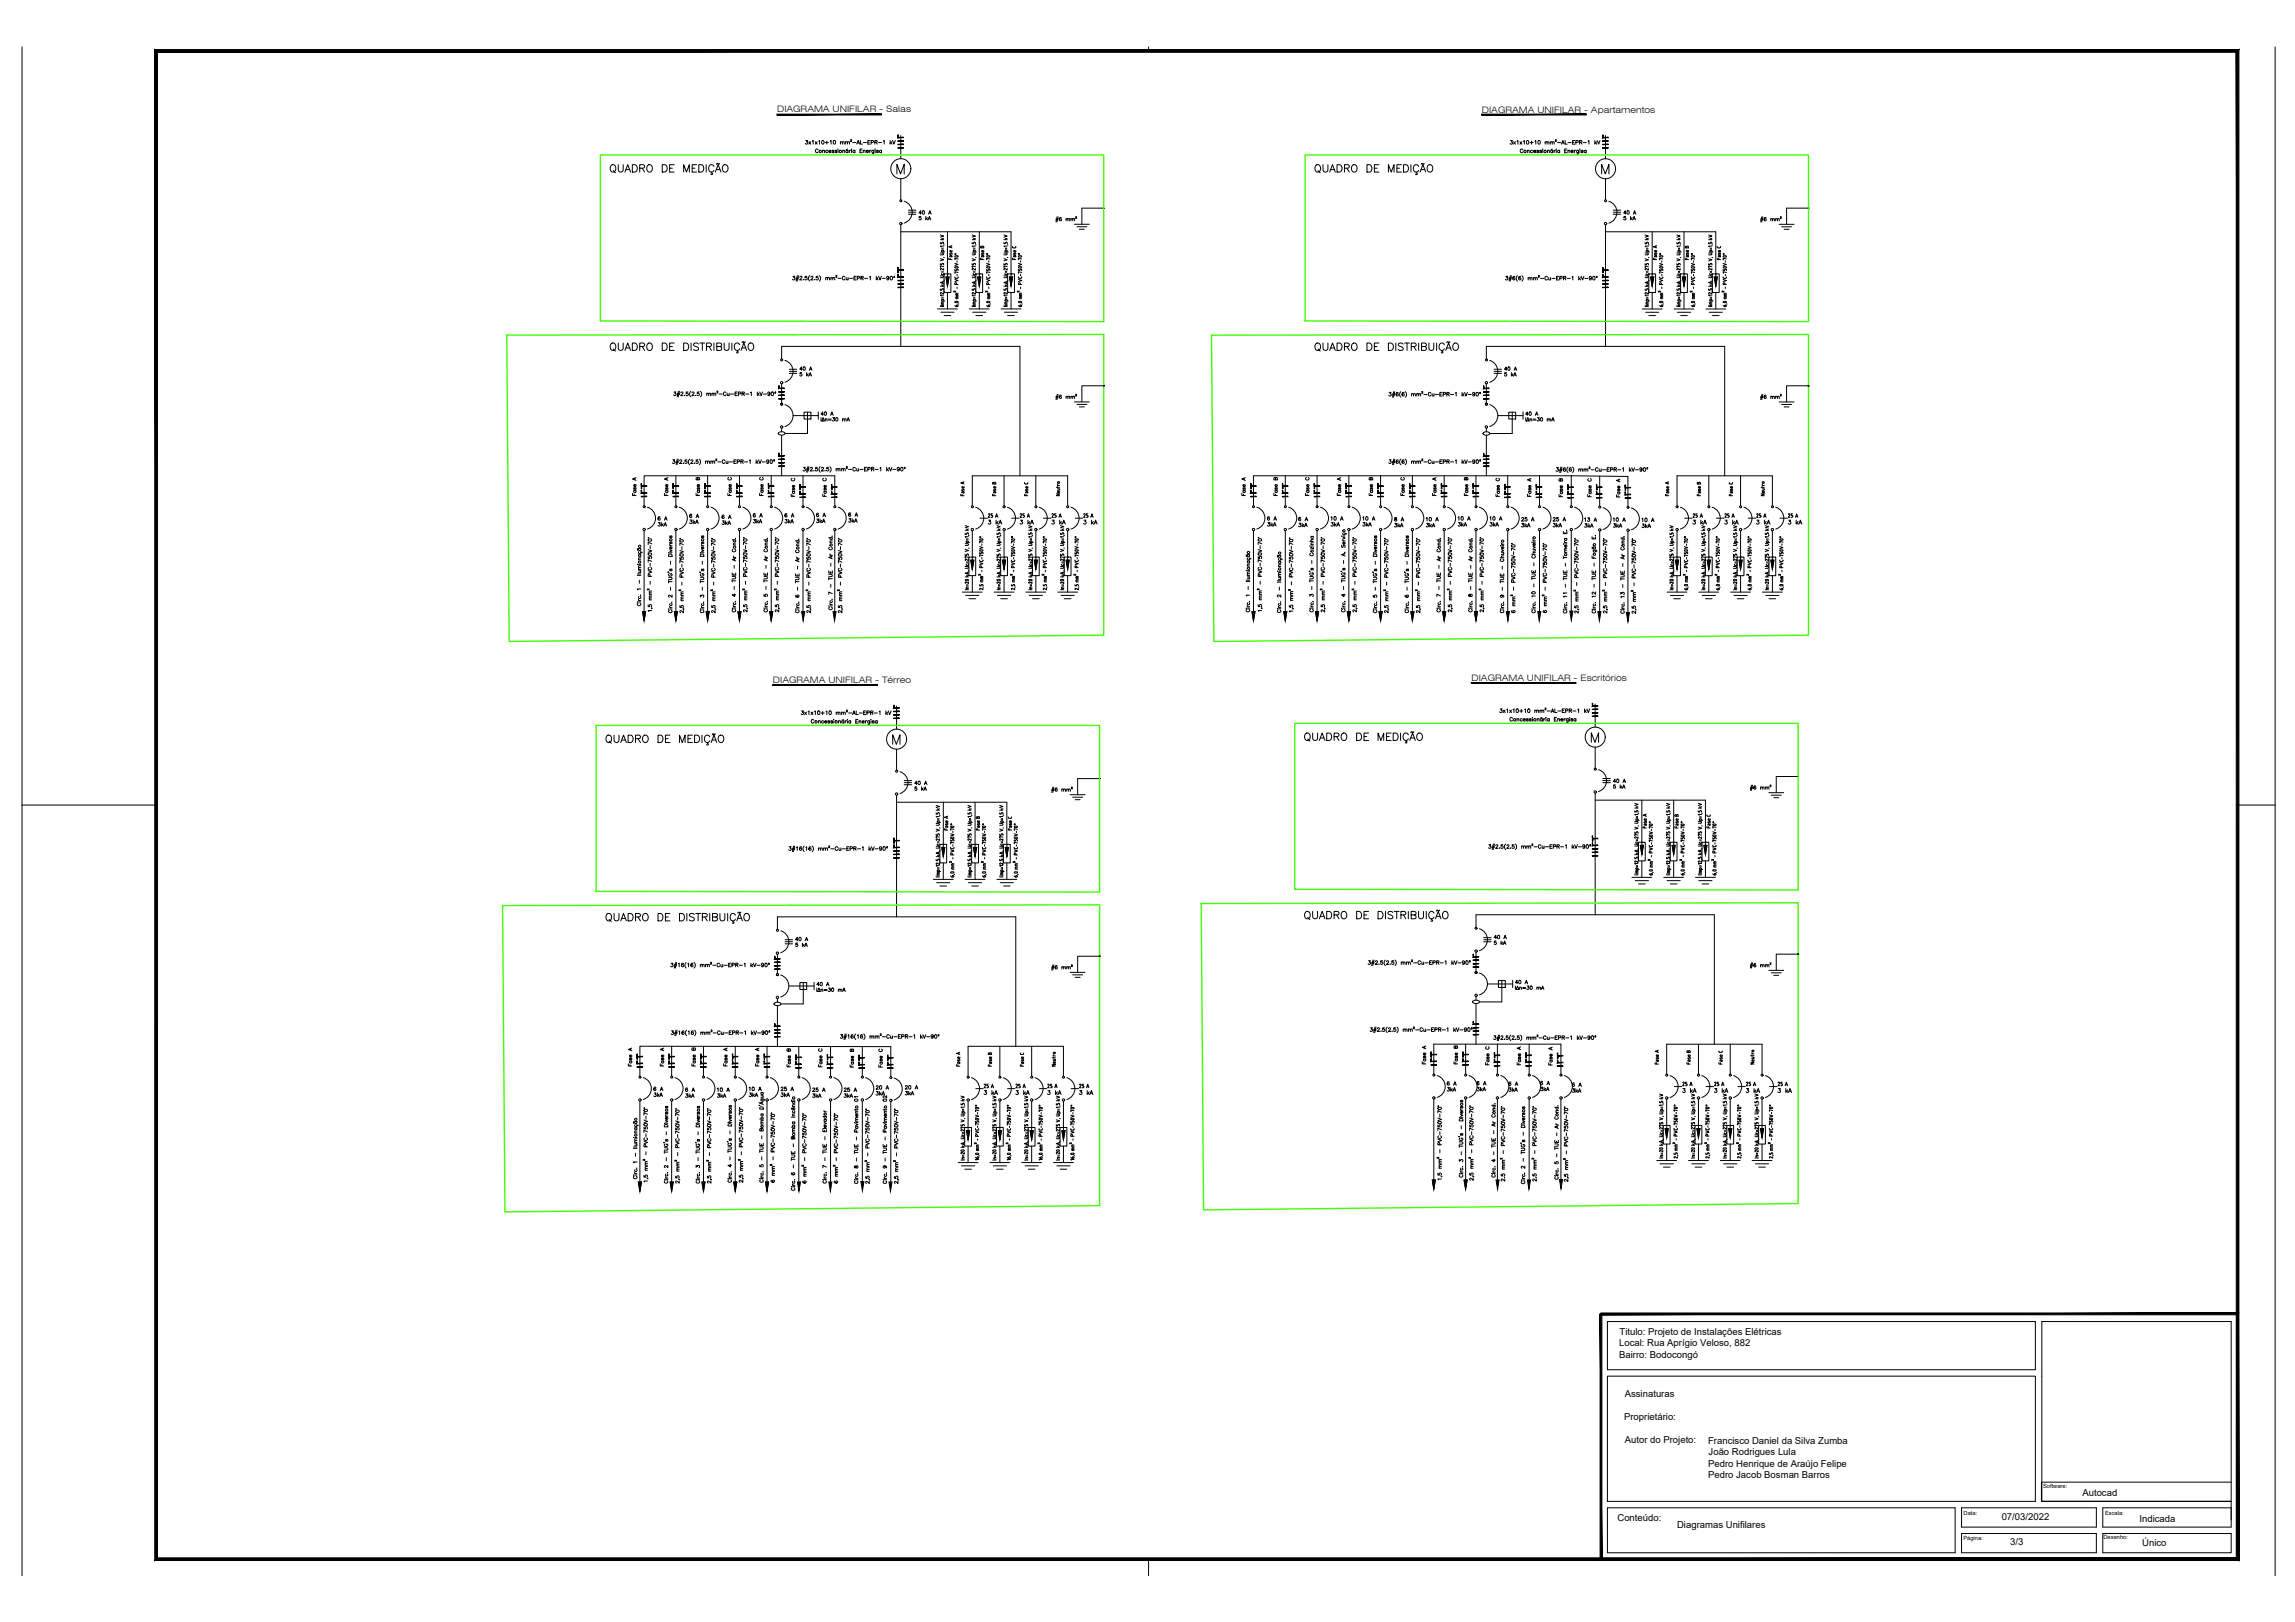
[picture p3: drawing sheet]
<svg xmlns="http://www.w3.org/2000/svg" width="841mm" height="594mm" viewBox="0 0 841 594" stroke-linecap="round" stroke-linejoin="round" font-family="sans-serif">
<defs><g id="words">
<g font-size="4">
<text x="233.9" y="182.7" transform="rotate(-90 233.9 182.7)">Fase A</text>
<text x="245.5" y="182.7" transform="rotate(-90 245.5 182.7)">Fase A</text>
<text x="257.2" y="182.7" transform="rotate(-90 257.2 182.7)">Fase B</text>
<text x="268.8" y="182.7" transform="rotate(-90 268.8 182.7)">Fase C</text>
<text x="280.5" y="182.7" transform="rotate(-90 280.5 182.7)">Fase C</text>
<text x="468.8" y="182.7" transform="rotate(-90 468.8 182.7)">Fase B</text>
<text x="480.5" y="182.7" transform="rotate(-90 480.5 182.7)">Fase C</text>
<text x="492.1" y="182.7" transform="rotate(-90 492.1 182.7)">Fase A</text>
<text x="503.8" y="182.7" transform="rotate(-90 503.8 182.7)">Fase B</text>
<text x="515.4" y="182.7" transform="rotate(-90 515.4 182.7)">Fase C</text>
<text x="527" y="182.7" transform="rotate(-90 527 182.7)">Fase A</text>
<text x="538.7" y="182.7" transform="rotate(-90 538.7 182.7)">Fase B</text>
<text x="583.8" y="183.1" transform="rotate(-90 583.8 183.1)">Fase C</text>
<text x="546.5" y="391.2" transform="rotate(-90 546.5 391.2)">Fase C</text>
</g>
<g font-size="3.5">
<text x="593.5" y="489">Titulo: Projeto de Instalações Elétricas</text>
<text x="593.3" y="493.2">Local: Rua Aprígio Veloso, 882</text>
<text x="593.3" y="497.3">Bairro: Bodocongó</text>
<text x="595.4" y="511.7">Assinaturas</text>
<text x="595.2" y="520">Proprietário:</text>
<text x="595.4" y="528.3">Autor do Projeto:</text>
<text x="625.9" y="528.8">Francisco Daniel da Silva Zumba</text>
<text x="626.1" y="533">João Rodrigues Lula</text>
<text x="626" y="537.2">Pedro Henrique de Araújo Felipe</text>
<text x="626" y="541.4">Pedro Jacob Bosman Barros</text>
<text x="763.1" y="547.9">Autocad</text>
<text x="592.7" y="557.2">Conteúdo:</text>
<text x="733.5" y="556.8">07/03/2022</text>
<text x="784" y="557.3">Indicada</text>
<text x="614.6" y="559.6">Diagramas Unifilares</text>
<text x="736.6" y="566">3/3</text>
<text x="785" y="566.4">Único</text>
</g>
<g font-size="3.2">
<text x="284.8" y="41.2">DIAGRAMA UNIFILAR - Salas</text>
<text x="543.1" y="41.2">DIAGRAMA UNIFILAR - Apartamentos</text>
<text x="283.3" y="250.1">DIAGRAMA UNIFILAR - Térreo</text>
<text x="539.3" y="249.4">DIAGRAMA UNIFILAR - Escritórios</text>
</g>
<g font-size="2.1">
<text x="748.7" y="545.2">Software:</text>
<text x="719.6" y="554.7">Data:</text>
<text x="771.4" y="554.7">Escala:</text>
<text x="719.5" y="564">Página:</text>
<text x="770.9" y="563.6">Desenho:</text>
</g>
</g></defs>
<!-- layer: 0 -->
<g fill="none" stroke="#000" stroke-width=".37">
<path d="M8.1 17.2v559.9M420.9 17.2v1.5M833.7 17.2v559.9M346 100.3h2.5v6.8h-2.5zM346.7 101.4h1.1l-.6 3.4zM347.2 100.3h.1M357.6 100.3h2.5v6.8h-2.5zM358.3 101.4h1.1l-.5 3.4zM358.9 100.3h.1M369.3 100.3h2.5v6.8h-2.5zM369.9 101.4h1.2l-.6 3.4zM370.5 100.3h.1"/>
<path d="M604.2 100.3h2.5v6.8h-2.5zM604.9 101.4h1.1l-.5 3.5zM605.5 100.3h.1M615.9 100.3h2.4v6.8h-2.4zM616.5 101.4h1.2l-.6 3.5zM617.1 100.3h.1M627.5 100.3h2.5v6.8h-2.5zM628.2 101.4h1.1l-.5 3.5zM628.8 100.3h.1M286.4 126.9h87.4M544.7 126.9h87.3M285.3 158.5l.7-.3h.9l.8 .6a1.58 1.58 0 0 1-2.5 0z"/>
<path d="M290.6 152.2h9.3M294.6 151h2.6v2.5h-2.6zM295.9 151v7.8h-8.2M299.9 150.9v2.7M543.5 158.5l.7-.3h1l.8 .6a1.58 1.58 0 0 1-2.6 0zM548.9 152.2h9.2M552.9 151h2.5v2.5h-2.5zM554.2 151v7.8h-8.3M558.1 150.9v2.7M247.7 174.3v10.9M259.3 174.3v10.9M271 174.3v10.9"/>
<path d="M282.6 174.3v10.9M294.3 174.3v10.9M471 174.3v10.9M482.6 174.3v10.9M494.3 174.3v10.9M505.9 174.3v10.9M517.6 174.3v10.9M529.2 174.3v10.9M540.9 174.3v10.9M552.5 174.3v10.9M564.2 174.3v10.9M575.8 174.3h-116.5v10.9"/>
<path d="M575.8 174.3v10.9M575.8 174.3l20.8 .2v11M586.2 174.4v11M236 185.2v-10.9h69.9v10.9M236 194.4v29.6M237.3 185.8a4.2 4.2 0 0 1 2.9 4 4.2 4.2 0 0 1-2.9 4M241.3 191.4h.6l-.3 .5a.43 .43 0 0 1 .3 .7 .43 .43 0 0 1-.8-.2M241.9 189.4l-.1-.1a.6 .6 0 0 0-.7 .6 .6 .6 0 0 0 .7 .6 .41 .41 0 0 0 0-.7 .41 .41 0 0 0-.7 .3M242.5 191.4v1.3M242.7 192.2l.4 .5M243.1 191.8l-.6 .6M243.3 192.7l.5-1.3 .5 1.3"/>
<path d="M243.5 190.5l.5-1.3 .5 1.3M243.5 192.2h.6M243.7 190.1h.6M248.9 185.8a4.2 4.2 0 0 1 3 4 4.2 4.2 0 0 1-3 4M252.9 190.5h.6l-.3 .5a.43 .43 0 0 1 .4 .4 .43 .43 0 0 1-.4 .4 .43 .43 0 0 1-.5-.3M253.5 188.5l-.1-.1a.6 .6 0 0 0-.7 .5 .6 .6 0 0 0 .7 .6 .4 .4 0 0 0-.1-.6 .4 .4 0 0 0-.6 .3M254 190.5v1.3M254.3 191.3l.4 .5M254.6 190.9l-.6 .6M254.9 191.8l.5-1.3 .5 1.3M255.1 189.6l.5-1.3 .5 1.3M255.1 191.3h.6"/>
<path d="M255.3 189.2h.6M260.5 185.8a4.2 4.2 0 0 1 3 4 4.2 4.2 0 0 1-3 4M264.7 190.8h.7l-.4 .5a.43 .43 0 0 1 .4 .4 .43 .43 0 0 1-.3 .5 .43 .43 0 0 1-.5-.4M265.3 188.8v-.1a.6 .6 0 0 0-.7 .6 .6 .6 0 0 0 .6 .6 .4 .4 0 0 0 0-.7 .4 .4 0 0 0-.6 .3M265.9 190.8v1.3M266.1 191.6l.5 .5M266.5 191.2l-.6 .6M266.7 192.1l.5-1.3 .5 1.3M266.9 189.9l.5-1.3 .5 1.3M266.9 191.7h.7M267.1 189.5h.6M272.2 185.8a4.2 4.2 0 0 1 3 4 4.2 4.2 0 0 1-3 4"/>
<path d="M276.1 190.3h.7l-.3 .4a.43 .43 0 0 1 .4 .4 .43 .43 0 0 1-.4 .5 .43 .43 0 0 1-.5-.3M276.8 188.3l-.1-.1a.59 .59 0 0 0-.7 .5 .59 .59 0 0 0 .7 .6 .4 .4 0 0 0-.1-.7 .4 .4 0 0 0-.6 .4M277.3 190.3v1.3M277.6 191.1l.4 .5M277.9 190.7l-.6 .6M278.2 191.6l.5-1.3 .5 1.3M278.4 189.4l.5-1.3 .5 1.3M278.4 191.1h.6M278.6 189h.6M283.8 185.8a4.2 4.2 0 0 1 3 4 4.2 4.2 0 0 1-3 4M287.7 190.3h.7l-.4 .4a.43 .43 0 0 1 .5 .4 .43 .43 0 0 1-.4 .5 .43 .43 0 0 1-.5-.3M288.4 188.3l-.1-.1a.59 .59 0 0 0-.7 .5 .59 .59 0 0 0 .6 .6 .4 .4 0 0 0 0-.7 .4 .4 0 0 0-.6 .4"/>
<path d="M288.9 190.3v1.3M289.2 191.1l.4 .5M289.5 190.7l-.6 .6M289.8 191.6l.5-1.3 .5 1.3M290 189.4l.5-1.3 .4 1.3M290 191.1h.6M290.1 189h.7M295.5 185.8a4.2 4.2 0 0 1 3 4 4.2 4.2 0 0 1-3 4M299.3 190.1h.7l-.4 .5a.43 .43 0 0 1 .4 .4 .43 .43 0 0 1-.3 .5 .43 .43 0 0 1-.5-.3M299.9 188.1v-.1a.6 .6 0 0 0-.7 .6 .6 .6 0 0 0 .6 .6 .4 .4 0 0 0 0-.7 .4 .4 0 0 0-.6 .3M300.5 190.1v1.3M300.7 190.9l.5 .5"/>
<path d="M301.1 190.6l-.6 .6M301.4 191.4l.4-1.3 .6 1.3M301.5 189.3l.5-1.3 .5 1.3M301.5 191h.7M301.7 188.8h.7M307.1 185.8a4.2 4.2 0 0 1 3 4 4.2 4.2 0 0 1-3 4M311.1 190h.7l-.4 .5a.44 .44 0 0 1 .4 .7 .44 .44 0 0 1-.8-.2M311.7 188v-.1a.57 .57 0 0 0-.8 .6 .57 .57 0 0 0 .8 .4 .41 .41 0 0 0-.2-.6 .41 .41 0 0 0-.5 .4M312.3 190v1.3M312.5 190.8l.5 .5M312.9 190.4l-.6 .6M313.1 191.3l.5-1.3 .5 1.3"/>
<path d="M313.3 189.1l.5-1.3 .5 1.3M313.3 190.9h.7M313.5 188.7h.6M459.3 194.4v29.6M460.6 185.8a4.2 4.2 0 0 1 2.9 4 4.2 4.2 0 0 1-2.9 4M464.6 191.4h.7l-.4 .5a.44 .44 0 0 1 .3 .7 .44 .44 0 0 1-.7-.1M465.2 189.4l-.1-.1a.56 .56 0 0 0-.7 .6 .56 .56 0 0 0 .8 .4 .4 .4 0 0 0-.2-.5 .4 .4 0 0 0-.5 .3M465.8 191.4v1.3M466 192.2l.4 .5M466.4 191.8l-.6 .7M466.6 192.7l.5-1.3 .5 1.3M466.8 190.5l.5-1.3 .5 1.3"/>
<path d="M466.8 192.3h.6M467 190.1h.6M471 194.4v29.6M472.2 185.8a4.2 4.2 0 0 1 3 4 4.2 4.2 0 0 1-3 4M476 191.6h.7l-.4 .5a.43 .43 0 0 1 .3 .7 .43 .43 0 0 1-.7-.1M476.6 189.6v-.1a.6 .6 0 0 0-.7 .6 .6 .6 0 0 0 .6 .6 .4 .4 0 0 0 0-.7 .4 .4 0 0 0-.6 .3M477.2 191.6v1.3M477.4 192.4l.5 .5M477.8 192.1l-.6 .6M478.1 192.9l.5-1.3 .5 1.3M478.2 190.8l.5-1.3 .5 1.3M478.2 192.5h.7"/>
<path d="M478.4 190.3h.7M482.6 194.4v29.6M483.9 185.8a4.2 4.2 0 0 1 2.9 4 4.2 4.2 0 0 1-2.9 4M487.8 189.5l.3-.3v1.3M487.9 191.4h.7l-.4 .5a.44 .44 0 0 1 .3 .7 .44 .44 0 0 1-.7-.1M489 191.4v1.3M489.3 192.2l.4 .5M489.7 191.8l-.7 .7M489.9 192.7l.5-1.3 .5 1.3M490.1 192.3h.6M491.2 190.5l.5-1.3 .5 1.3M491.4 190.1h.6"/>
<path d="M494.3 194.4v29.6M495.5 185.8a4.2 4.2 0 0 1 3 4 4.2 4.2 0 0 1-3 4M499.4 189.5l.3-.3v1.3M499.5 191.4h.7l-.4 .5a.44 .44 0 0 1 .4 .7 .44 .44 0 0 1-.8-.1M500.7 191.4v1.3M500.9 192.2l.5 .5M501.3 191.8l-.6 .7M501.6 192.7l.5-1.3 .4 1.3M501.7 192.3h.7M502.9 190.5l.5-1.3 .4 1.3M503 190.1h.7M507.2 185.8a4.2 4.2 0 0 1 2.9 4 4.2 4.2 0 0 1-2.9 4"/>
<path d="M511.1 189.6v.4a.53 .53 0 0 1 .6 .1 .53 .53 0 0 1 .1 .7l-.8-.2 .2-.4 .6-.3v-.3zM511.1 191.7h.7l-.4 .5a.44 .44 0 0 1 .4 .7 .44 .44 0 0 1-.8-.1M512.3 191.7v1.3M512.6 192.5l.4 .5M512.9 192.1l-.6 .7M513.2 193l.5-1.3 .5 1.3M513.4 192.6h.6M513.4 190.8l.5-1.3 .5 1.3M513.6 190.4h.6M518.8 185.8a4.2 4.2 0 0 1 3 4 4.2 4.2 0 0 1-3 4M522.7 189.8l.3-.3v1.3M522.8 191.7h.7l-.4 .5a.44 .44 0 0 1 .3 .7 .44 .44 0 0 1-.7-.1"/>
<path d="M523.9 191.7v1.3M524.2 192.5l.4 .5M524.6 192.1l-.7 .7M524.8 193l.5-1.3 .5 1.3M525 192.6h.6M526.1 190.8l.5-1.3 .5 1.3M526.3 190.4h.6M530.5 185.8a4.2 4.2 0 0 1 2.9 4 4.2 4.2 0 0 1-2.9 4M534.3 189.5l.3-.3v1.3M534.5 191.4h.6l-.3 .5a.44 .44 0 0 1 .3 .7 .44 .44 0 0 1-.8-.1M535.6 191.4v1.3M535.9 192.2l.4 .5"/>
<path d="M536.2 191.8l-.6 .7M536.5 192.7l.5-1.3 .5 1.3M536.7 192.3h.6M537.8 190.5l.5-1.3 .5 1.3M538 190.1h.6M542.1 185.8a4.2 4.2 0 0 1 3 4 4.2 4.2 0 0 1-3 4M546 189.5l.3-.3v1.3M546.1 191.4h.7l-.4 .5a.44 .44 0 0 1 .3 .7 .44 .44 0 0 1-.7-.1M547.3 191.4v1.3M547.5 192.2l.4 .5M547.9 191.8l-.6 .7M548.1 192.7l.5-1.3 .5 1.3"/>
<path d="M548.3 192.3h.6M549.4 190.5l.5-1.3 .5 1.3M549.6 190.1h.6M553.7 185.8a4.2 4.2 0 0 1 3 4 4.2 4.2 0 0 1-3 4M557.6 189.9l.3-.4 .5 .3-.8 1.1h.8M557.7 191.7h.7l-.4 .5a.43 .43 0 0 1 .4 .4 .43 .43 0 0 1-.4 .5 .43 .43 0 0 1-.4-.3M558.8 191.7v1.3M559.1 192.5l.4 .5M559.5 192.1l-.7 .7M559.5 189.5h-.6l-.1 .6a.46 .46 0 0 1 .7 0 .46 .46 0 0 1 0 .7 .46 .46 0 0 1-.7-.2M559.7 193l.5-1.3 .5 1.3M559.9 192.6h.6"/>
<path d="M561.2 190.9l.5-1.4 .5 1.4M561.4 190.4h.6M565.4 185.8a4.2 4.2 0 0 1 3 4 4.2 4.2 0 0 1-3 4M569.2 189.9l.2-.4 .5 .3-.8 1.1h.9M569.2 191.7h.7l-.4 .5a.43 .43 0 0 1 .5 .4 .43 .43 0 0 1-.4 .5 .43 .43 0 0 1-.5-.3M570.4 191.7v1.3M570.7 192.5l.4 .5M571 192.1l-.6 .7M571.1 189.5h-.6l-.1 .6a.46 .46 0 0 1 .7 0 .46 .46 0 0 1-.1 .7 .46 .46 0 0 1-.7-.2M571.3 193l.5-1.3 .5 1.3M571.5 192.6h.6M572.8 190.9l.4-1.4 .6 1.4"/>
<path d="M572.9 190.4h.7M577 185.8a4.2 4.2 0 0 1 3 4 4.2 4.2 0 0 1-3 4M580.7 189.9l.3-.2v1.3M580.8 191.8h.7l-.4 .5a.43 .43 0 0 1 .3 .7 .43 .43 0 0 1-.7-.1M581.8 189.7h.7l-.3 .5a.42 .42 0 0 1 .3 .6 .42 .42 0 0 1-.8-.1M582 191.8v1.3M582.2 192.6l.4 .5M582.6 192.2l-.6 .7M582.8 193.1l.5-1.3 .5 1.3M583 192.7h.6M584.1 191l.5-1.3 .5 1.3M584.3 190.5h.6"/>
<path d="M587.4 185.9a4.2 4.2 0 0 1 3 4 4.2 4.2 0 0 1-3 4M591.2 189.9l.3-.2v1.3M591.3 191.8h.7l-.4 .5a.43 .43 0 0 1 .4 .7 .43 .43 0 0 1-.8-.1M592.5 191.8v1.3M592.7 192.6l.5 .5M593.1 192.2l-.6 .7M593.4 193.1l.4-1.3 .5 1.3M593.5 192.7h.7M594.6 191l.6-1.3 .4 1.3M594.8 190.5h.6M597.8 186a4.2 4.2 0 0 1 3 4 4.2 4.2 0 0 1-3 4M601.7 190l.3-.2v1.3"/>
<path d="M601.8 191.9h.7l-.4 .5a.43 .43 0 0 1 .5 .4 .43 .43 0 0 1-.4 .5 .43 .43 0 0 1-.5-.3M603 191.9v1.3M603.3 192.7l.4 .5M603.6 192.4l-.6 .6M603.9 193.2l.5-1.3 .5 1.3M604.1 192.8h.6M605.2 191.1l.4-1.3 .6 1.3M605.4 190.6h.6M355.1 204h2.5v6.8h-2.5zM355.7 205.2h1.2l-.6 3.3zM356.3 204h.1M366.7 204h2.5v6.8h-2.5z"/>
<path d="M367.4 205.2h1.1l-.6 3.3zM367.9 204h.1M378.4 204h2.4v6.8h-2.4zM379 205.2h1.2l-.6 3.3zM379.6 204h.1M390 204h2.5v6.8h-2.5zM390.7 205.2h1.1l-.5 3.3zM391.3 204h.1M613.3 204h2.5v6.9h-2.5zM614 205.2h1.1l-.5 3.4zM614.6 204h.1M625 204h2.5v6.9h-2.5z"/>
<path d="M625.6 205.2h1.2l-.6 3.4zM626.2 204h.1M636.6 204h2.5v6.9h-2.5zM637.3 205.2h1.1l-.6 3.4zM637.8 204h.1M648.3 204h2.4v6.9h-2.4zM648.9 205.2h1.2l-.6 3.4zM649.5 204h.1M235.5 224h1.1l-.6 3.4zM247.1 224h1.1l-.5 3.4zM258.8 224h1.1l-.6 3.4zM270.4 224h1.1l-.5 3.4z"/>
<path d="M282.1 224h1.1l-.6 3.4zM458.8 224h1.1l-.6 3.4zM470.4 224h1.2l-.6 3.4zM482.1 224h1.1l-.6 3.4zM493.7 224h1.2l-.6 3.4zM505.4 224h1.1l-.6 3.4zM517 224h1.1l-.5 3.4zM528.7 224h1.1l-.6 3.4zM540.3 224h1.1l-.5 3.4zM8.1 294.9h49.1M820 294.9h13.7M344.4 309.3h2.5v6.8h-2.5z"/>
<path d="M345.1 310.4h1.1l-.5 3.4zM345.7 309.3h.1M356.1 309.3h2.5v6.8h-2.5zM356.8 310.4h1.1l-.6 3.4zM357.3 309.3h.1M367.7 309.3h2.5v6.8h-2.5zM368.4 310.4h1.1l-.5 3.4zM369 309.3h.1M600.4 308.5h2.5v6.8h-2.5zM601.1 309.6h1.1l-.5 3.4zM601.7 308.5h.1M612.1 308.5h2.5v6.8h-2.5z"/>
<path d="M612.8 309.6h1.1l-.6 3.4zM613.3 308.5h.1M623.7 308.5h2.5v6.8h-2.5zM624.4 309.6h1.1l-.5 3.4zM625 308.5h.1M284.9 335.8h87.3M540.9 335h87.3M293.1 359.9h2.5v2.5h-2.5zM294.4 359.9v7.8h-8.3M298.3 359.8v2.7M549.1 359.1h2.5v2.5h-2.5zM550.4 359.1v7.9h-8.3"/>
<path d="M554.3 359v2.8M283.7 367.4l.7-.3h1l.8 .6a1.58 1.58 0 0 1-2.6 0zM289.1 361.1h9.2M539.8 366.7l.6-.3h1l.8 .5a1.58 1.58 0 0 1-2.5 0zM545.1 360.4h9.2M234.5 394.2v-11l91.9 .1v11M235.7 394.7a4.2 4.2 0 0 1 3 4 4.2 4.2 0 0 1-3 4M240.4 398.3l-.1-.1a.57 .57 0 0 0-.7 .6 .57 .57 0 0 0 .8 .5 .4 .4 0 0 0-.3-.6 .4 .4 0 0 0-.5 .3M241.9 399.5l.6-1.3 .4 1.3M242.1 399h.6M246.1 383.2v11M247.4 394.7a4.2 4.2 0 0 1 2.9 4 4.2 4.2 0 0 1-2.9 4"/>
<path d="M252 398.6l-.1-.1a.6 .6 0 0 0-.7 .6 .6 .6 0 0 0 .6 .6 .4 .4 0 0 0 0-.7 .4 .4 0 0 0-.6 .3M253.6 399.8l.4-1.3 .6 1.3M253.8 399.3h.6M257.8 383.2v11M259 394.7a4.2 4.2 0 0 1 3 4 4.2 4.2 0 0 1-3 4M262.9 398.7l.3-.2v1.3M266.3 399.8l.5-1.3 .5 1.3M266.5 399.3h.6M269.4 383.2v11M270.7 394.7a4.2 4.2 0 0 1 2.9 4 4.2 4.2 0 0 1-2.9 4M274.5 398.4l.4-.2v1.3M278 399.5l.5-1.3 .5 1.3"/>
<path d="M278.2 399h.6M281.1 383.2v11M282.3 394.7a4.2 4.2 0 0 1 3 4 4.2 4.2 0 0 1-3 4M286.2 398.5l.3-.3 .5 .2-.8 1.1h.8M288.2 398.2h-.7v.5a.45 .45 0 0 1 .7 0 .45 .45 0 0 1-.1 .7 .45 .45 0 0 1-.7-.2M289.8 399.5l.5-1.3 .5 1.3M290 399h.6M292.7 383.2v11M293.9 394.7a4.2 4.2 0 0 1 3 4 4.2 4.2 0 0 1-3 4M297.8 398.8l.5-.3 .3 .3-.8 1h.8M299.7 398.5h-.6l-.1 .5a.46 .46 0 0 1 .7 0 .46 .46 0 0 1 0 .7 .46 .46 0 0 1-.7-.2M301.4 399.8l.5-1.3 .5 1.3"/>
<path d="M301.6 399.3h.6M304.4 383.2v11M305.6 394.7a4.2 4.2 0 0 1 3 4 4.2 4.2 0 0 1-3 4M309.4 398.8l.5-.3 .2 .3-.8 1h.9M311.3 398.5h-.6l-.1 .5a.46 .46 0 0 1 .7 0 .46 .46 0 0 1-.1 .7 .46 .46 0 0 1-.7-.2M313 399.8l.4-1.3 .6 1.3M313.1 399.3h.7M316 383.2v11M317.2 394.7a4.2 4.2 0 0 1 3 4 4.2 4.2 0 0 1-3 4M321.1 398l.2-.3 .5 .2-.8 1h.9M321.1 399.8h.7l-.3 .5a.43 .43 0 0 1 .3 .7 .43 .43 0 0 1-.8-.1M322.3 399.8v1.3"/>
<path d="M324.7 398.9l.5-1.2 .5 1.2M324.9 398.5h.6M327.7 394.8a4.2 4.2 0 0 1 2.9 4 4.2 4.2 0 0 1-2.9 4M331.8 397.9l.5-.3 .2 .3-.8 1h.9M331.8 399.7h.7l-.3 .5a.43 .43 0 0 1 .3 .7 .43 .43 0 0 1-.8-.1M333 399.7v1.3M335.4 398.9l.5-1.3 .4 1.3M335.5 398.5h.7M525.4 393.4v-11h46.6v11M526.7 393.9a4.2 4.2 0 0 1 2.9 4 4.2 4.2 0 0 1-2.9 4M530.5 398.3h.6l-.3 .5a.43 .43 0 0 1 .4 .4 .43 .43 0 0 1-.4 .5 .43 .43 0 0 1-.5-.3M531.1 396.4l-.1-.1a.59 .59 0 0 0-.7 .5 .59 .59 0 0 0 .7 .6 .4 .4 0 0 0-.1-.7 .4 .4 0 0 0-.6 .4"/>
<path d="M531.6 398.3v1.3M531.9 399.2l.4 .4M532.2 398.8l-.6 .6M532.5 399.6l.5-1.3 .5 1.3M532.7 397.5l.5-1.3 .5 1.3M532.7 399.2h.6M532.9 397.1h.6M537.1 382.4v11M538.3 393.9a4.2 4.2 0 0 1 3 4 4.2 4.2 0 0 1-3 4M541.4 398.3h.6l-.3 .5a.43 .43 0 0 1 .3 .7 .43 .43 0 0 1-.8-.2M542 396.3l-.1-.2a.6 .6 0 0 0-.7 .6 .6 .6 0 0 0 .7 .6 .41 .41 0 0 0 0-.7 .41 .41 0 0 0-.7 .4M542.6 398.3v1.3"/>
<path d="M542.8 399.1l.4 .5M543.2 398.7l-.6 .6M543.4 399.6l.5-1.3 .5 1.3M543.6 397.4l.5-1.3 .5 1.3M543.6 399.1h.6M543.8 397h.6M548.7 382.4v11M550 393.9a4.2 4.2 0 0 1 2.9 4 4.2 4.2 0 0 1-2.9 4M553 398.4h.7l-.4 .5a.43 .43 0 0 1 .4 .4 .43 .43 0 0 1-.3 .5 .43 .43 0 0 1-.5-.3M553.6 396.4v-.1a.59 .59 0 0 0-.7 .6 .59 .59 0 0 0 .6 .6 .4 .4 0 0 0 0-.7 .4 .4 0 0 0-.6 .3M554.2 398.4v1.3M554.4 399.2l.5 .5"/>
<path d="M554.8 398.9l-.6 .6M555.1 399.7l.4-1.3 .6 1.3M555.3 397.6l.4-1.3 .5 1.3M555.3 399.3h.6M555.4 397.1h.7M560.4 382.4v11M561.6 393.9a4.2 4.2 0 0 1 3 4 4.2 4.2 0 0 1-3 4M564.6 398.2h.7l-.3 .5a.43 .43 0 0 1 .3 .7 .43 .43 0 0 1-.8-.2M565.3 396.2l-.1-.1a.6 .6 0 0 0-.7 .5 .6 .6 0 0 0 .7 .7 .41 .41 0 0 0-.1-.7 .41 .41 0 0 0-.6 .3M565.8 398.2v1.3M566.1 399l.4 .5M566.4 398.6l-.6 .6"/>
<path d="M566.7 399.5l.5-1.3 .5 1.3M566.9 397.3l.5-1.3 .5 1.3M566.9 399h.6M567.1 396.9h.6M573.2 393.9a4.2 4.2 0 0 1 3 4 4.2 4.2 0 0 1-3 4M576.3 398.8h.7l-.4 .5a.43 .43 0 0 1 .3 .7 .43 .43 0 0 1-.7-.2M576.9 396.8v-.1a.6 .6 0 0 0-.7 .5 .6 .6 0 0 0 .6 .7 .41 .41 0 0 0 0-.7 .41 .41 0 0 0-.6 .3M577.5 398.8v1.3M577.7 399.6l.5 .5M578.1 399.2l-.6 .6M578.5 397.9l.5-1.3 .5 1.3M578.5 399.6h.6"/>
<path d="M578.7 397.5h.6M234.5 403.3v29.6M239.7 400.3h.7l-.4 .5a.42 .42 0 0 1 .4 .7 .42 .42 0 0 1-.8-.1M240.9 400.3v1.3M241.1 401.1l.5 .5M241.5 400.8l-.6 .6M241.8 401.6l.5-1.3 .4 1.3M241.9 401.2h.7M251.3 400.6h.7l-.3 .5a.43 .43 0 0 1 .3 .7 .43 .43 0 0 1-.8-.1M252.5 400.6v1.3M252.8 401.4l.4 .5M253.1 401.1l-.6 .6"/>
<path d="M253.4 401.9l.5-1.3 .5 1.3M253.6 401.5h.6M263 400.6h.7l-.4 .5a.43 .43 0 0 1 .3 .7 .43 .43 0 0 1-.7-.1M264.2 400.6v1.3M264.4 401.4l.4 .5M264.8 401.1l-.6 .6M265 401.9l.5-1.3 .5 1.3M265.2 401.5h.6M274.7 400.3h.6l-.3 .5a.43 .43 0 0 1 .3 .7 .43 .43 0 0 1-.8-.1M275.8 400.3v1.3M276.1 401.1l.4 .5M276.4 400.8l-.6 .6"/>
<path d="M276.7 401.6l.5-1.3 .5 1.3M276.9 401.2h.6M286.3 400.3h.7l-.4 .5a.43 .43 0 0 1 .3 .7 .43 .43 0 0 1-.7-.1M287.5 400.3v1.3M287.7 401.1l.5 .5M288.1 400.8l-.6 .6M288.3 401.6l.5-1.3 .5 1.3M288.5 401.2h.6M297.9 400.6h.7l-.4 .5a.43 .43 0 0 1 .3 .7 .43 .43 0 0 1-.7-.1M299 400.6v1.3M299.3 401.4l.4 .5M299.7 401.1l-.7 .6"/>
<path d="M299.9 401.9l.5-1.3 .5 1.3M300.1 401.5h.6M309.4 400.6h.7l-.3 .5a.43 .43 0 0 1 .3 .7 .43 .43 0 0 1-.8-.1M310.6 400.6v1.3M310.9 401.4l.4 .5M311.2 401.1l-.6 .6M311.5 401.9l.5-1.3 .5 1.3M311.7 401.5h.6M322.6 400.6l.4 .5M322.9 400.3l-.6 .6M323.2 401.1l.5-1.3 .5 1.3M323.4 400.7h.6"/>
<path d="M333.3 400.6l.4 .4M333.6 400.2l-.6 .6M333.9 401l.5-1.3 .5 1.3M334.1 400.6h.6M353.5 413h2.5v6.8h-2.5zM354.2 414.1h1.1l-.5 3.4zM354.8 413h.1M365.2 413h2.5v6.8h-2.5zM365.9 414.1h1.1l-.6 3.4zM366.4 413h.1M376.8 413h2.5v6.8h-2.5zM377.5 414.1h1.1l-.5 3.4z"/>
<path d="M378.1 413h.1M388.5 413h2.5v6.8h-2.5zM389.1 414.1h1.2l-.6 3.4zM389.7 413h.1M578.3 400.1l.6-1.3 .4 1.3M609.5 412.2h2.5v6.8h-2.5zM610.2 413.3h1.1l-.5 3.4zM610.8 412.2h.1M621.2 412.2h2.5v6.8h-2.5zM621.8 413.3h1.2l-.6 3.4zM622.4 412.2h.1M632.8 412.2h2.5v6.8h-2.5z"/>
<path d="M633.5 413.3h1.1l-.5 3.4zM634.1 412.2h.1M644.5 412.2h2.4v6.8h-2.4zM645.1 413.3h1.2l-.6 3.4zM645.7 412.2h.1M233.9 432.9h1.2l-.6 3.4zM245.6 432.9h1.1l-.6 3.4zM257.2 432.9h1.1l-.5 3.4zM268.9 432.9h1.1l-.6 3.4zM280.5 432.9h1.2l-.6 3.4zM524.9 432.2h1.1l-.6 3.4zM536.5 432.2h1.1l-.5 3.4z"/>
<path d="M589.1 484h156.8v17.7h-156.8zM589.1 504h156.8v45.9h-156.8zM589.1 552.3h127.4v16.4h-127.4zM718.8 552.3h49.4v7h-49.4zM817.5 549.9h-69.3v-65.9h69.4v75.3h-47v-7h47M817.6 542.9h-69.5v7h69.5M420.9 571.1v6M718.8 561.7h49.4v7h-49.4zM770.6 561.7h47v7h-47z"/>
<circle cx="404.5" cy="76.2" r=".16"/>
<circle cx="662.7" cy="76.2" r=".16"/>
<circle cx="404.5" cy="141.3" r=".16"/>
<circle cx="662.7" cy="141.3" r=".16"/>
<circle cx="236" cy="193.9" r=".43"/>
<circle cx="236" cy="185.6" r=".37"/>
<circle cx="247.7" cy="193.9" r=".43"/>
<circle cx="247.7" cy="185.6" r=".37"/>
<circle cx="259.3" cy="193.9" r=".43"/>
<circle cx="259.3" cy="185.6" r=".37"/>
<circle cx="271" cy="193.9" r=".43"/>
<circle cx="271" cy="185.6" r=".37"/>
<circle cx="282.6" cy="193.9" r=".43"/>
<circle cx="282.6" cy="185.6" r=".37"/>
<circle cx="294.3" cy="193.9" r=".43"/>
<circle cx="294.3" cy="185.6" r=".37"/>
<circle cx="305.9" cy="193.9" r=".43"/>
<circle cx="305.9" cy="185.6" r=".37"/>
<circle cx="459.4" cy="194" r=".43"/>
<circle cx="459.4" cy="185.6" r=".37"/>
<circle cx="471" cy="194" r=".43"/>
<circle cx="471" cy="185.6" r=".37"/>
<circle cx="482.7" cy="194" r=".43"/>
<circle cx="482.7" cy="185.6" r=".37"/>
<circle cx="489.2" cy="189.8" r=".6"/>
<circle cx="494.3" cy="194" r=".43"/>
<circle cx="494.3" cy="185.6" r=".37"/>
<circle cx="500.9" cy="189.8" r=".6"/>
<circle cx="505.9" cy="194" r=".43"/>
<circle cx="505.9" cy="185.6" r=".37"/>
<circle cx="517.6" cy="194" r=".43"/>
<circle cx="517.6" cy="185.6" r=".37"/>
<circle cx="524.1" cy="190.1" r=".6"/>
<circle cx="529.2" cy="194" r=".43"/>
<circle cx="529.2" cy="185.6" r=".37"/>
<circle cx="535.8" cy="189.8" r=".6"/>
<circle cx="540.9" cy="194" r=".43"/>
<circle cx="540.9" cy="185.6" r=".37"/>
<circle cx="547.5" cy="189.8" r=".6"/>
<circle cx="552.5" cy="194" r=".43"/>
<circle cx="552.5" cy="185.6" r=".37"/>
<circle cx="564.2" cy="194" r=".43"/>
<circle cx="564.2" cy="185.6" r=".37"/>
<circle cx="575.8" cy="194" r=".43"/>
<circle cx="575.8" cy="185.6" r=".37"/>
<circle cx="586.2" cy="194.1" r=".43"/>
<circle cx="586.2" cy="185.7" r=".37"/>
<circle cx="592.7" cy="190.3" r=".59"/>
<circle cx="596.6" cy="194.2" r=".43"/>
<circle cx="596.6" cy="185.8" r=".37"/>
<circle cx="603.2" cy="190.4" r=".6"/>
<circle cx="403" cy="285.2" r=".16"/>
<circle cx="659" cy="284.4" r=".16"/>
<circle cx="403" cy="350.2" r=".16"/>
<circle cx="659" cy="349.5" r=".16"/>
<circle cx="234.5" cy="394.5" r=".37"/>
<circle cx="246.1" cy="394.5" r=".37"/>
<circle cx="257.8" cy="394.5" r=".37"/>
<circle cx="264.3" cy="399.1" r=".59"/>
<circle cx="269.4" cy="394.5" r=".37"/>
<circle cx="276" cy="398.8" r=".6"/>
<circle cx="281.1" cy="394.5" r=".37"/>
<circle cx="292.7" cy="394.5" r=".37"/>
<circle cx="304.4" cy="394.5" r=".37"/>
<circle cx="316" cy="394.5" r=".37"/>
<circle cx="322.7" cy="398.2" r=".6"/>
<circle cx="326.4" cy="394.7" r=".37"/>
<circle cx="333.4" cy="398.2" r=".59"/>
<circle cx="525.4" cy="393.8" r=".37"/>
<circle cx="537.1" cy="393.8" r=".37"/>
<circle cx="548.7" cy="393.8" r=".37"/>
<circle cx="560.4" cy="393.8" r=".37"/>
<circle cx="572" cy="393.8" r=".37"/>
<circle cx="234.5" cy="402.9" r=".43"/>
<circle cx="246.1" cy="402.9" r=".43"/>
<circle cx="257.8" cy="402.9" r=".43"/>
<circle cx="269.4" cy="402.9" r=".43"/>
<circle cx="281.1" cy="402.9" r=".43"/>
<circle cx="292.7" cy="402.9" r=".43"/>
<circle cx="304.4" cy="402.9" r=".43"/>
<circle cx="316" cy="402.9" r=".43"/>
<circle cx="326.4" cy="403" r=".43"/>
<circle cx="525.4" cy="402.1" r=".43"/>
<circle cx="537.1" cy="402.1" r=".43"/>
<circle cx="548.7" cy="402.1" r=".43"/>
<circle cx="560.4" cy="402.1" r=".43"/>
<circle cx="572" cy="402.1" r=".43"/>
</g>
<g fill="#000" stroke="#000" stroke-width=".37">
<path d="M346.7 101.4h1.1l-.6 3.4zM358.3 101.4h1.1l-.5 3.4zM369.9 101.4h1.2l-.6 3.4zM604.9 101.4h1.1l-.5 3.5zM616.5 101.4h1.2l-.6 3.5zM628.2 101.4h1.1l-.5 3.5zM355.7 205.2h1.2l-.6 3.3zM367.4 205.2h1.1l-.6 3.3zM379 205.2h1.2l-.6 3.3zM390.7 205.2h1.1l-.5 3.3zM614 205.2h1.1l-.5 3.4zM625.6 205.2h1.2l-.6 3.4z"/>
<path d="M637.3 205.2h1.1l-.6 3.4zM648.9 205.2h1.2l-.6 3.4zM235.5 224h1.1l-.6 3.4zM247.1 224h1.1l-.5 3.4zM258.8 224h1.1l-.6 3.4zM270.4 224h1.1l-.5 3.4zM282.1 224h1.1l-.6 3.4zM293.8 224h1.1l-.6 3.4zM305.3 224h1.1l-.6 3.4zM458.8 224h1.1l-.6 3.4zM470.4 224h1.2l-.6 3.4zM482.1 224h1.1l-.6 3.4z"/>
<path d="M493.7 224h1.2l-.6 3.4zM505.4 224h1.1l-.6 3.4zM517 224h1.1l-.5 3.4zM528.7 224h1.1l-.6 3.4zM540.3 224h1.1l-.5 3.4zM552 224h1.2l-.6 3.4zM563.5 224h1.1l-.5 3.4zM575.3 223.8h1.1l-.6 3.4zM585.6 224h1.1l-.6 3.4zM596 224.3h1.1l-.5 3.4zM345.1 310.4h1.1l-.5 3.4zM356.8 310.4h1.1l-.6 3.4z"/>
<path d="M368.4 310.4h1.1l-.5 3.4zM601.1 309.6h1.1l-.5 3.4zM612.8 309.6h1.1l-.6 3.4zM624.4 309.6h1.1l-.5 3.4zM354.2 414.1h1.1l-.5 3.4zM365.9 414.1h1.1l-.6 3.4zM377.5 414.1h1.1l-.5 3.4zM389.1 414.1h1.2l-.6 3.4zM610.2 413.3h1.1l-.5 3.4zM621.8 413.3h1.2l-.6 3.4zM633.5 413.3h1.1l-.5 3.4zM645.1 413.3h1.2l-.6 3.4z"/>
<path d="M233.9 432.9h1.2l-.6 3.4zM245.6 432.9h1.1l-.6 3.4zM257.2 432.9h1.1l-.5 3.4zM268.9 432.9h1.1l-.6 3.4zM280.5 432.9h1.2l-.6 3.4zM292.2 432.9h1.2l-.6 3.4zM303.7 432.9h1.1l-.5 3.4zM315.5 432.7h1.1l-.6 3.5zM325.8 432.9h1.1l-.6 3.4zM524.9 432.2h1.1l-.6 3.4zM536.5 432.2h1.1l-.5 3.4zM548.2 432.2h1.2l-.6 3.4z"/>
<path d="M559.7 432.2h1.2l-.6 3.4zM571.5 432h1.1l-.6 3.4z"/>
<path d="M284.7 41.8v.3l38.4-.3zM284.7 42.1l38.4-.3v.3z"/>
<path d="M543 41.8v.3l38.3-.3zM543 42.1l38.3-.3v.3z"/>
<path d="M283.2 250.7v.3l38.3-.3zM283.2 251l38.3-.3v.3z"/>
<path d="M539.2 250v.3l38.3-.3zM539.2 250.3l38.3-.3v.3z"/>
<path d="M586.4 481.2l.6 89.6v-89.6zM586.4 481.2l.6 89.6-.6 .6zM587 570.8l-.6 .6 233.3-.6zM586.4 571.4l233.3-.6 .6 .6zM819.7 481.6v89.2l.6 .6zM819.7 481.6l.6-.7v90.5zM586.7 481.6h233l.6-.7zM586.7 480.9h233.6l-233.6 .7z"/>
<path d="M56.7 18.2v553.4l1-1zM56.7 18.2l1 .9v551.5zM56.7 18.2l1 .9 762.8-.9zM57.7 19.1l762.8-.9-1 .9zM820.5 18.2l-1 .9 1 552.5zM819.5 19.1l1 552.5-1-1zM56.7 571.6h763.8l-1-1zM56.7 571.6l1-1h761.8z"/>
</g>
<!-- layer: Diagrama Unifilar -->
<g fill="none" stroke="#000" stroke-width=".37">
<path d="M263.6 59.8l-.1 .3M295.3 51.4h.7l-.4 .6a.44 .44 0 0 1 .3 .7 .44 .44 0 0 1-.8-.2M296.4 51.9l.7 .9M297.1 51.9l-.7 .9M297.7 51.7l.3-.3v1.4M298.8 51.9l.7 .9M299.5 51.9l-.7 .9M299.8 54.9a.49 .49 0 0 0-.6-.3 .49 .49 0 0 0-.4 .5v.3a.49 .49 0 0 0 .4 .5 .49 .49 0 0 0 .6-.3M300 51.7l.3-.3v1.4M301.4 55.3l.7-.2v.8M301.4 55v.9M302.4 52.2h1.2"/>
<path d="M303 51.6v1.2M303.3 55.2a.43 .43 0 0 0-.6 0 .43 .43 0 0 0 0 .6 .43 .43 0 0 0 .6-.1M303.7 55.4h.8a.43 .43 0 0 0-.5-.3 .43 .43 0 0 0-.3 .4 .43 .43 0 0 0 .4 .4l.4-.2M304.2 51.7l.4-.3v1.4M305.6 55.2l-.6-.1 .6 .6-.3 .2-.4-.2M306.7 55.2l-.7-.1 .7 .6-.3 .2-.4-.2M307.1 54.6h.1M307.1 55.1v.8M308 52.1l.6-.1 .1 .8M308 51.9v.9M308.7 52.1l.6-.1 .1 .8M308.8 55.3l.7-.2v.8"/>
<path d="M308.8 55v.9M309.9 52.1l.6-.1 .1 .8M309.9 51.9v.9M310.6 52.1l.6-.1 .1 .8M310.6 54.6l-.5 .2M310.7 55.2a.43 .43 0 0 0-.6 0 .43 .43 0 0 0 0 .6 .43 .43 0 0 0 .6-.1M310.7 55v.9M311.2 55v.9M311.7 51.3l.4-.1-.4 .6h.4M311.7 55l-.5 .4M312 54.6h.1M312.1 55.1v.8"/>
<path d="M312.5 52.2h1.2M313.3 55.2a.43 .43 0 0 0-.6 0 .43 .43 0 0 0 0 .6 .43 .43 0 0 0 .6-.1M313.3 55v.9M314 52.8l.5-1.4 .5 1.4M314.2 52.3h.6M315.1 55.2h.5M315.3 51.4v1.4h.8M316 54.6h-.9v1.3h.9M316.3 55.3l.7-.2v.8M316.3 55v.9M316.4 52.2h1.1M317.5 55.4h.7a.43 .43 0 0 0-.4-.3 .43 .43 0 0 0-.4 .4 .43 .43 0 0 0 .4 .4l.4-.2"/>
<path d="M318 52.1h.5M318.7 55v.9M318.9 51.4h-.9v1.4h.9M319.2 55l-.5 .4M319.2 52.1h.8l.1-.5-.9-.2v1.4M320.2 55v1.2l-.6 .1M320.2 55.2a.43 .43 0 0 0-.6 0 .43 .43 0 0 0 0 .6 .43 .43 0 0 0 .6-.1M320.6 52.1l.8-.1v-.4l-.8-.2v1.4M320.7 54.6h.1M320.7 55.1v.8M321 52.1l.5 .7M321.9 55.2l-.6-.1 .6 .6-.3 .2-.4-.2"/>
<path d="M321.9 52.2h1.2M323 55.2a.43 .43 0 0 0-.6 0 .43 .43 0 0 0 0 .6 .43 .43 0 0 0 .6-.1M323 55v.9M323.7 51.7l.3-.3v1.4M326.2 51.4v1.4M326.4 52.3l.5 .5M326.8 51.9l-.6 .6M327.1 51.4l.5 1.4 .5-1.4M330.1 49.7v8.4M521.9 59.8l-.1 .3M553.5 51.5h.7l-.4 .5a.45 .45 0 0 1 .4 .7 .45 .45 0 0 1-.8-.2M554.7 51.9l.7 .9"/>
<path d="M555.4 51.9l-.7 .9M555.9 51.7l.3-.2v1.3M557 51.9l.7 .9M557.7 51.9l-.7 .9M558 54.9a.49 .49 0 0 0-.5-.3 .49 .49 0 0 0-.4 .5v.3a.49 .49 0 0 0 .4 .5 .49 .49 0 0 0 .5-.3M558.3 51.7l.3-.2v1.3M559.7 55.3l.6-.2 .1 .8M559.7 55v.9M560.7 52.2h1.1M561.3 51.7v1.1M561.6 55.2a.43 .43 0 0 0-.6 0 .43 .43 0 0 0 0 .6 .43 .43 0 0 0 .6-.1M562 55.4h.8a.44 .44 0 0 0-.5-.3 .44 .44 0 0 0-.4 .4 .44 .44 0 0 0 .4 .4l.5-.2"/>
<path d="M562.5 51.7l.3-.2v1.3M563.8 55.2l-.2-.2-.5 .2 .7 .3v.4l-.7-.2M564.9 55.2l-.2-.2-.5 .2 .7 .3v.4l-.7-.2M565.3 54.6h.1M565.4 55.1v.8M566.2 52.2l.7-.2v.8M566.2 51.9v.9M566.9 52.2l.7-.2v.8M567.1 55.3l.6-.2 .1 .8M567.1 55v.9M568.1 52.2l.7-.2v.8M568.1 51.9v.9"/>
<path d="M568.8 52.2l.7-.2v.8M568.9 54.6l-.5 .2M569 55.2a.43 .43 0 0 0-.6 0 .43 .43 0 0 0 0 .6 .43 .43 0 0 0 .6-.1M569 55v.9M569.5 55v.9M570 51.3h.3l-.4 .5h.5M570 55l-.5 .4M570.3 54.6h.1M570.3 55.1v.8M570.7 52.2h1.2M571.5 55.2a.43 .43 0 0 0-.6 0 .43 .43 0 0 0 0 .6 .43 .43 0 0 0 .6-.1M571.5 55v.9"/>
<path d="M572.2 52.8l.5-1.3 .5 1.3M572.4 52.4h.7M573.4 55.2h.5M573.6 51.5v1.3h.7M574.2 54.6h-.8v1.3h.8M574.6 55.3l.6-.2 .1 .8M574.6 55v.9M574.6 52.2h1.2M575.7 55.4h.8a.44 .44 0 0 0-.5-.3 .44 .44 0 0 0-.4 .4 .44 .44 0 0 0 .5 .4l.4-.2M576.3 52.1h.5M576.9 55v.9M577.1 51.5h-.8v1.3h.8"/>
<path d="M577.5 55l-.6 .4M577.5 52.2l.8-.1v-.5l-.8-.1v1.3M578.5 55l-.1 1.3h-.5M578.5 55.2a.43 .43 0 0 0-.7 0 .43 .43 0 0 0 0 .6 .43 .43 0 0 0 .7-.1M578.8 52.1l.8-.1 .1-.3-.9-.2v1.3M578.9 54.6h.1M579 55.1v.8M579.3 52.1l.4 .7M580.1 55.2l-.2-.2-.5 .2 .7 .3v.4l-.7-.2M580.2 52.2h1.1M581.3 55.2a.43 .43 0 0 0-.6 0 .43 .43 0 0 0 0 .6 .43 .43 0 0 0 .6-.1M581.3 55v.9"/>
<path d="M582 51.7l.3-.2v1.3M584.4 51.5v1.3M584.7 52.3l.4 .5M585.1 51.9l-.7 .6M585.3 51.5l.5 1.3 .5-1.3M588.4 49.7v8.4M223.9 60.7a1 1 0 0 1 1.1-.3 1 1 0 0 1 .7 1v.6a1.03 1.03 0 0 1-1.1 1.1 1.03 1.03 0 0 1-1-1.1zM224.8 62.5l.7 .8M226.6 60.3v1.9a.91 .91 0 0 0 .9 .8 .91 .91 0 0 0 .9-.8v-1.9M229 63l1-2.7 1.1 2.7M229.4 62.1h1.3M231.7 60.3h.9a1.44 1.44 0 0 1 1 1.4 1.44 1.44 0 0 1-1 1.3h-.9z"/>
<path d="M234.4 61.6l1.6-.1 .2-.4-.1-.5-1.7-.3v2.7M235.3 61.6l.9 1.4M237.3 60.7a1 1 0 0 1 1.1-.3 1 1 0 0 1 .7 1v.6a1.03 1.03 0 0 1-1.1 1.1 1.03 1.03 0 0 1-1-1.1zM242.7 60.3h.9a1.45 1.45 0 0 1 .9 1.4 1.45 1.45 0 0 1-.9 1.3h-.9zM245.4 61.6h1M247.1 60.3h-1.7v2.7h1.7M250.5 63v-2.7l1.1 2.7 1-2.7v2.7M253.6 61.6h1.1M255.3 60.3h-1.7v2.7h1.7M256.1 60.3h.9a1.45 1.45 0 0 1 .9 1.4 1.45 1.45 0 0 1-.9 1.3h-.9zM258.8 60.3v2.7M260.7 63l.4 .8h-.6"/>
<path d="M261.6 61a.99 .99 0 0 0-1.1-.7 .99 .99 0 0 0-.8 1.1v.6a.99 .99 0 0 0 .8 1 .99 .99 0 0 0 1.1-.6M262.1 63l1.1-2.7 1 2.7M262.5 62.1h1.3M263.2 60.1l-.4-.3-.3 .4M263.2 60h.3M265 60.7a1.23 1.23 0 0 1 1.7 .2 1.23 1.23 0 0 1-.2 1.7 .99 .99 0 0 1-1.1 .4 .99 .99 0 0 1-.7-1zM328.7 63.7v-3.5l1.3 3.5 1.4-3.5v3.5M330.1 65.5v7.7M331.3 73.7a4.2 4.2 0 0 1 3 4 4.2 4.2 0 0 1-3 4M332.9 77h2.7M332.9 78.5h2.7M332.9 77.7h2.7"/>
<path d="M337.5 79.3h-.6l-.1 .5a.44 .44 0 0 1 .7 0 .44 .44 0 0 1-.1 .7 .44 .44 0 0 1-.6-.2M337.7 78h-.9l.6-.8v1.2M339.3 79.3v1.2M339.9 79.7l-.6 .6M340.3 78.4l.5-1.2 .4 1.2M340.5 78h.6M387.4 79.4l-.4 1.9M387.8 79.4l-.5 1.9M388.9 79.8v-.1a.54 .54 0 0 0-.7 .6 .54 .54 0 0 0 .7 .4 .39 .39 0 0 0-.2-.6 .39 .39 0 0 0-.5 .4M394.2 79.5h.3l-.4 .5h.5M404.5 76.2h-8v5.9M482.1 60.7a1 1 0 0 1 1.2-.3 1 1 0 0 1 .6 1v.6a1.03 1.03 0 0 1-1 1.1 1.03 1.03 0 0 1-1-1.1z"/>
<path d="M483 62.5l.8 .8M484.8 60.3v2a.91 .91 0 0 0 .9 .7 .91 .91 0 0 0 .9-.7v-2M487.3 63l1-2.7 1 2.7M487.7 62.1h1.3M490 60.3h.9a1.44 1.44 0 0 1 .9 1.4 1.44 1.44 0 0 1-.9 1.3h-.9zM492.7 61.6l1.5-.1 .3-.4-.1-.5-1.7-.3v2.7M493.6 61.6l.9 1.4M495.5 60.7a1 1 0 0 1 1.2-.3 1 1 0 0 1 .6 1v.6a1.03 1.03 0 0 1-1 1.1 1.03 1.03 0 0 1-1-1.1zM500.9 60.3h.9a1.45 1.45 0 0 1 1 1.4 1.45 1.45 0 0 1-1 1.3h-.9zM503.6 61.6h1.1M505.3 60.3h-1.7v2.7h1.7M508.8 63v-2.7l1 2.7 1.1-2.7v2.7"/>
<path d="M511.9 61.6h1M513.6 60.3h-1.7v2.7h1.7M514.3 60.3h.9a1.45 1.45 0 0 1 1 1.4 1.45 1.45 0 0 1-1 1.3h-.9zM517 60.3v2.7M519 63l.4 .8h-.7M519.9 61a.99 .99 0 0 0-1.2-.7 .99 .99 0 0 0-.7 1.1v.6a.99 .99 0 0 0 .7 1 .99 .99 0 0 0 1.2-.6M520.4 63l1-2.7 1.1 2.7M520.8 62.1h1.3M521.4 60.1l-.4-.2-.2 .3M521.4 60h.4M523.2 60.7a1.24 1.24 0 0 1 1.8 .2 1.24 1.24 0 0 1-.2 1.7 1 1 0 0 1-1.2 .4 1 1 0 0 1-.6-1zM586.9 63.7v-3.5l1.4 3.5 1.3-3.5v3.5"/>
<path d="M588.4 65.5v7.7M589.6 73.7a4.2 4.2 0 0 1 2.9 4 4.2 4.2 0 0 1-2.9 4M591.2 77.7h2.7M591.2 77h2.7M591.2 78.5h2.7M595.7 79.3h-.6v.5a.44 .44 0 0 1 .6 0 .44 .44 0 0 1 0 .6 .44 .44 0 0 1-.7-.1M595.9 78h-.9l.6-.8v1.3M597.5 79.3v1.2M598.1 79.7l-.6 .6M598.5 78.5l.5-1.3 .5 1.3M598.7 78h.6M645.7 79.4l-.5 1.9"/>
<path d="M646 79.4l-.4 1.9M647.2 79.8l-.1-.1a.58 .58 0 0 0-.6 .5 .58 .58 0 0 0 .6 .6 .39 .39 0 0 0 0-.6 .39 .39 0 0 0-.6 .3M652.4 79.5h.4l-.4 .5h.4M662.7 76.2h-8v6M330.1 84.9h40.4v16.5M330.1 82.3v44.6M339.5 80l.4 .5M340.1 80.5l.5-1.2 .5 1.2M340.3 80.1h.6M344.6 96.6v.4h.5l.3-.5 .4 .1v.4M344.6 94.7l1.2 .4-1.2 .4M344.6 88.8v.5h.5l.1-.4 .3-.2 .3 .6"/>
<path d="M344.6 86.1l1.2 .4-1.2 .4M344.6 92.7h.9M344.6 87.8h1.2M344.6 98.6l.2 .3M345.1 87.3l.3 .5M345.2 90.8v.5M345.2 99.3v.5M345.5 92.7l.3 .1-.2 .5h-1M345.6 90.8v.5M345.6 99.3v.5M345.8 98.4v.5l-.9-.6-.3 .3M345.8 97.7l-1.2-.3 .1 .6"/>
<path d="M345.8 92.3v-.5h-.7l-.1 .5h1.2M345.8 90.1h-1.2l.3 .3M345.8 94.3h.3M345.8 89.7h.3M345.8 87.3l-.5 .2M347.2 84.9v16.5M347.7 94.5v.6h1.2M348.1 92.7v.4h.3M348.2 94.5v.6M348.5 93.6v.5h.3l.1-.5h-.6l-.2 .5M348.5 90.1v.6M348.5 92.8l-.1 .3"/>
<path d="M348.6 92.7h.2v.5M348.9 91.7l-.2 .6-.5-.1-.1-.3 .4-.2v.6M348.9 90l-1.3 .4 1.3 .4M349.9 98.7v.4h.5l.3-.5 .4 .3M349.9 96.4l1.2 .5-1.2 .4M350 94h-.1a.62 .62 0 0 1 .6-.4 .62 .62 0 0 1 .6 .4M350 97.8h1.1a.61 .61 0 0 1-.6 .4 .61 .61 0 0 1-.5-.4zM350 94h1.1M350.7 95.5v.5M351.1 99.8l-1.2-.3 .1 .6M351.1 94.9l-1.2-.3 .1 .5M351.1 98.9v.2"/>
<path d="M356.2 96.6v.4h.6l.2-.5 .4 .1v.4M356.2 94.7l1.2 .4-1.2 .4M356.2 88.8v.5h.6v-.4l.4-.2 .2 .6M356.2 86.1l1.2 .4-1.2 .4M356.2 92.7h.9M356.2 87.8h1.2M356.8 87.3l.2 .5M356.8 90.8v.5M356.8 99.3v.5M356.9 91.7l.5 .1v.5M356.9 91.7l-.3 .6h1.3M357.1 92.7l.3 .1-.1 .5h-1.1"/>
<path d="M357.2 90.8v.5M357.2 99.3v.5M357.4 98.4v.5l-1-.5 .1 .5M357.4 97.7l-1.2-.3 .2 .6M357.4 90.1h-1.2l.3 .3M357.4 94.3h.3M357.4 89.7h.3M357.4 87.3l-.5 .2M358.9 84.9v16.5M359.3 94.5v.6h1.2M359.3 90.3l.4-.1 .1 .2 .6-.2 .1 .6h-1.2zM359.7 93l.3 .1"/>
<path d="M359.8 92.7l-.1 .3M359.8 90.5v.3M359.8 94.5v.6M360.1 93.6l.1 .5h.3v-.5h-.5l-.3 .5M360.2 92.8l-.2 .3M360.2 92.7h.3l-.1 .5M360.5 91.7l-.2 .6-.5-.1-.1-.3 .4-.2v.6M361.6 98.7v.4h.5l.3-.5 .3 .1 .1 .4M361.6 96.4l1.2 .5-1.2 .4M361.6 97.8h1.1a.61 .61 0 0 1-.5 .4 .61 .61 0 0 1-.6-.4zM361.6 94h1.1M361.6 94a.6 .6 0 0 1 .6-.4 .6 .6 0 0 1 .5 .4"/>
<path d="M362.4 95.5v.5M362.8 99.8l-1.2-.3 .1 .6M362.8 94.9l-1.2-.3 .1 .5M367.9 96.6v.4h.5v-.3M367.9 94.7l1.2 .4-1.2 .4M367.9 88.8v.5h.5v-.3M367.9 86.1l1.2 .4-1.2 .4M367.9 92.7h.9M367.9 87.8h1.2M368.4 87.3l.3 .5M368.4 96.7l.6-.2 .1 .5M368.4 89l.6-.2 .1 .5"/>
<path d="M368.5 90.8v.5M368.5 99.3v.5M368.5 91.7l.5 .1 .1 .5M368.5 91.7l-.2 .6h1.2M368.8 92.7l.2 .1-.1 .5h-1M368.9 90.8v.5M368.9 99.3v.5M369.1 98.4v.5l-1.1-.5 .1 .5M369.1 97.7l-1.2-.3 .1 .6M369.1 90.1h-1.2l.3 .3M369.1 94.3h.3M369.1 89.7h.3"/>
<path d="M369.1 87.3l-.5 .2M371 94.5v.6h1.2M371 90.2l.3 .6h.8l.1-.6M371.5 92.7v.4h.3M371.6 94.5v.6M371.8 93.6l.1 .5h.3v-.5h-.5l-.3 .5M371.9 92.8l-.1 .3M371.9 92.7h.3v.5M372.2 91.7l-.1 .6-.5-.1-.1-.3 .3-.2v.6M373.2 98.7v.4h.5v-.2M373.2 96.4l1.2 .5-1.2 .4M373.3 97.8h1.1a.61 .61 0 0 1-.6 .4 .61 .61 0 0 1-.5-.4z"/>
<path d="M373.3 94h1M373.3 94h-.1a.6 .6 0 0 1 .6-.4 .6 .6 0 0 1 .5 .4M373.7 98.9l.6-.3 .1 .5M374 95.5v.5M374.4 99.8l-1.2-.3 .1 .6M374.4 94.9l-1.2-.3 .1 .5M386.9 80.5h.9M387 80.2h.8M390.7 80.3l.6-.2v.8M390.7 80v.9M391.3 80.3l.6-.2 .1 .8M392.5 80.3l.6-.2v.8"/>
<path d="M392.5 80v.9M393.1 80.3l.6-.2 .1 .8M393.7 82.1h5.5M394.6 83.1h3.7M395.5 84h1.9M588.4 82.4v44.5M588.4 84.9h40.4v16.5M597.8 80.1l.4 .4M598.4 80.5l.4-1.2 .5 1.2M598.5 80.1h.6M602.9 96.6v.4h.5v-.4l.4-.1 .3 .5M602.9 94.8l1.2 .4-1.2 .4"/>
<path d="M602.9 92.7h1l.2 .3-.2 .3h-1M602.9 86.1l1.2 .4-1.2 .4M602.9 87.8h1.2M602.9 98.6l.2 .3M603.4 87.3l.3 .5M603.4 90.8v.5M603.4 99.3v.5M603.7 88.7h.1M603.7 88.7l-.3 .6h-.5v-.5M603.8 88.7l.3 .6M603.8 90.8v.5M603.8 99.3v.5"/>
<path d="M604.1 98.4v.5l-1-.5-.2 .2M604.1 97.7l-1.2-.3 .1 .6M604.1 92.3l-.1-.5h-.7v.5h1.2M604.1 90.1h-1.2l.2 .3M604.1 94.3l.2 .1M604.1 89.7h.2M604.1 87.3l-.6 .2M605.5 84.9v16.5M605.9 94.5v.6h1.2M606.4 92.7v.4h.2M606.5 94.5v.6M606.6 93.1l.4-.4 .1 .5"/>
<path d="M606.7 93.9l.2 .2 .2-.2M606.7 93.6v.4M606.8 90.1v.6M607.1 94v-.4h-.5l-.3 .5M607.1 91.7l-.2 .6-.4-.1-.1-.3 .3-.2v.6M607.1 90l-1.2 .4 1.2 .4M608.2 96.5l1.2 .4-1.2 .4M608.2 97.8h1.2a.6 .6 0 0 1-.6 .4 .6 .6 0 0 1-.6-.4zM608.2 93.8h1.2a.61 .61 0 0 1-.6 .4 .61 .61 0 0 1-.6-.4zM609 95.5v.6M609.1 98.6l-.3 .1-.1 .4h-.5v-.4M609.1 98.6l.3 .5"/>
<path d="M609.4 99.8l-1.2-.3 .1 .6M609.4 94.9l-1.2-.3 .1 .5M614.5 96.6v.4h.5l.1-.4 .3-.1 .3 .5M614.5 94.8l1.2 .4-1.2 .4M614.5 92.7h1l.2 .3-.2 .3h-1M614.5 86.1l1.2 .4-1.2 .4M614.5 87.8h1.2M615 87.3l.3 .5M615.1 90.8v.5M615.1 99.3v.5M615.3 88.7h.1M615.3 88.7l-.3 .6h-.5v-.5"/>
<path d="M615.4 88.7l.3 .6M615.5 90.8v.5M615.5 99.3v.5M615.7 98.4v.5l-.9-.5-.3 .2 .2 .3M615.7 97.7l-1.2-.3 .1 .6M615.7 92.3v-.5h-.7l-.1 .5h1.2M615.7 90.1h-1.2l.3 .3M615.7 94.3l.3 .1M615.7 89.7h.3M615.7 87.3l-.5 .2M617.1 84.9v16.5M617.6 94.5v.6h1.2"/>
<path d="M617.6 90.3l.4-.1 .1 .2 .5-.2 .2 .6h-1.2zM618 93l.3 .1M618.1 92.7l-.1 .3M618.1 90.5v.3M618.1 94.5v.6M618.4 93.9l.2 .2 .2-.2M618.4 93.6v.4M618.4 92.8l-.1 .3M618.5 92.8l.2-.1v.5M618.8 91.7l-.2 .6-.5-.1-.1-.3 .4-.2v.6M618.8 94v-.4h-.6l-.2 .5M619.8 98.7v.4h.5l.1-.4 .4-.1 .2 .5"/>
<path d="M619.8 96.5l1.2 .4-1.2 .4M619.9 97.8h1.1a.6 .6 0 0 1-.6 .4 .6 .6 0 0 1-.5-.4zM619.9 93.8h1.1a.61 .61 0 0 1-.6 .4 .61 .61 0 0 1-.5-.4zM620.6 95.5v.6M621 99.8l-1.2-.3 .1 .6M621 94.9l-1.2-.3 .1 .5M626.1 96.6v.4h.6v-.4l.4-.1 .2 .5M626.1 94.8l1.2 .4-1.2 .4M626.1 92.7h1.1l.1 .3-.1 .3h-1.1M626.1 86.1l1.2 .4-1.2 .4M626.1 87.8h1.2M626.7 87.3l.2 .5"/>
<path d="M626.8 90.8v.5M626.8 99.3v.5M626.8 91.8h.5v.5M626.8 91.7l-.3 .6h1.2M626.9 88.7h.2M627 88.7l-.3 .6h-.6v-.5M627.1 88.7l.2 .6M627.2 90.8v.5M627.2 99.3v.5M627.3 98.4v.5l-.9-.5-.2 .2 .2 .3M627.3 97.7l-1.2-.3 .2 .6M627.3 90.1h-1.2l.3 .3"/>
<path d="M627.3 94.3l.3 .1M627.3 89.7h.3M627.3 87.3l-.5 .2M629.3 94.5v.6h1.2M629.3 90.3l.3 .5h.8l.1-.5M629.8 92.7l-.1 .4h.3M629.8 94.5v.6M630 93.1l.4-.4v.5M630.1 93.6v.4M630.1 93.9l.2 .2 .2-.2M630.5 94v-.4h-.6l-.2 .5M630.5 91.7l-.2 .6-.5-.1v-.3l.3-.2v.6"/>
<path d="M631.5 98.7v.4h.5v-.4l.4-.1 .3 .5M631.5 96.5l1.2 .4-1.2 .4M631.5 97.8h1.1a.6 .6 0 0 1-.5 .4 .6 .6 0 0 1-.6-.4zM631.5 93.8h1.1a.61 .61 0 0 1-.5 .4 .61 .61 0 0 1-.6-.4zM632.3 95.5v.6M632.7 99.8l-1.2-.3 .1 .6M632.7 94.9l-1.2-.3 .1 .5M645.2 80.5h.8M645.2 80.2h.9M648.9 80.3l.6-.2 .1 .8M648.9 80.1v.8M649.6 80.3l.6-.2v.8"/>
<path d="M650.7 80.3l.6-.2 .1 .8M650.7 80.1v.8M651.4 80.3l.6-.2v.8M652 82.2h5.4M652.9 83.1h3.6M653.8 84h1.8M290.5 101.2h.7l-.3 .5a.44 .44 0 0 1 .3 .7 .44 .44 0 0 1-.8-.1M291.7 102.1h.9M291.7 101.8h1M292.2 100.9l-.5 2.1M292.6 100.9l-.5 2.1M293.1 101.5l.3-.3 .5 .2-.9 1.1h.9"/>
<path d="M294.4 102.4h.1M295.7 101.2h-.6l-.1 .6a.47 .47 0 0 1 .7 0 .47 .47 0 0 1-.1 .7 .47 .47 0 0 1-.7-.2M296.7 100.9a1.37 1.37 0 0 0 0 2.1M297.2 101.5l.2-.3 .5 .2-.8 1.1h.9M298.5 102.4h.1M299.8 101.2h-.7v.6a.47 .47 0 0 1 .7 0 .47 .47 0 0 1-.1 .7 .47 .47 0 0 1-.7-.2M300.3 100.9a1.37 1.37 0 0 1 0 2.1M302.6 101.9l.6-.2 .1 .8M302.6 101.6v.9M303.3 101.9l.6-.2 .1 .8M304.5 101.9l.6-.2 .1 .8M304.5 101.6v.9"/>
<path d="M305.2 101.9l.6-.2 .1 .8M306.3 101h.4l-.4 .5h.4M307.1 102h1.1M309.6 101.5a.49 .49 0 0 0-.5-.3 .49 .49 0 0 0-.4 .5v.3a.49 .49 0 0 0 .4 .5 .49 .49 0 0 0 .5-.3M310.1 101.6l.1 .9 .6-.2M310.8 101.6v.9M311.3 102h1.1M313 101.8h.5M313.8 101.2h-.8v1.3h.8M314.2 101.9l.7-.1 .1-.5-.8-.1v1.3M315.5 101.8h.8v-.5l-.8-.1v1.3M315.9 101.8l.5 .7"/>
<path d="M316.8 102h1.2M318.6 101.4l.3-.2v1.3M321.1 101.2v1.3M321.4 102l.4 .5M321.7 101.6l-.6 .7M322 101.2l.5 1.3 .5-1.3M323.3 102h1.2M325.7 101.6a.41 .41 0 0 1-.5 .4 .41 .41 0 0 1-.2-.7 .41 .41 0 0 1 .7 .1l-.1 1.1-.6-.2M327.5 101.6h.4M330.1 103.9h.1M343.6 113.1h7.2M344.6 105.8v.5h.5l.3-.5 .4 .1v.4"/>
<path d="M344.6 101l1 .1 .2 .2-.2 .3-1 .1M344.6 112.3h1.2M344.6 111.9h.1M344.6 104.8h1.2M344.6 107.4l.2 .3M344.8 114.4h4.8M345 100.2l.2 .4 .6-.1v-.3M345 111.9h.8M345 111.1h.8M345.1 104.3l.3 .5M345.2 108.8v.5M345.2 109.7h.4"/>
<path d="M345.2 109.7l-.2 .6h1.2M345.5 103.2v.6M345.6 109.7l.2 .6M345.6 108.8v.5M345.8 110.7l-.8 .2v.6h.8M345.8 108.1h-1.2l.3 .3M345.8 107.2v.5l-.9-.5-.3 .2M345.8 103.1l-1.2 .4 1.2 .4M345.8 106.7l.3 .1M345.8 104.3l-.5 .3M345.8 102.6l.3 .1M346 115.6h2.4"/>
<path d="M347.2 107.1v6M349.8 106.7h-.3l.1 .3M349.9 102.3l1.2 .4-1.2 .4M349.9 101.4l.3 .5h.8l.1-.3M349.9 111.9l.6 .4M350 110.5h1.1a.61 .61 0 0 1-.6 .4 .61 .61 0 0 1-.5-.4zM350.2 106.6v.4l-.4-.3M350.3 109h.8M350.3 107.8h.8M350.5 111.8a.31 .31 0 0 1 .5 0 .31 .31 0 0 1-.1 .5h-.5zM350.5 108.6h.6M350.6 108.6l-.3 .8h.8"/>
<path d="M350.6 104.2l-.1-.5-.4-.1-.2 .6h1.2M350.7 100.5v.5M350.7 105.1v.6M351.1 107.4l-.8 .2v.6h.8M351.1 111.3l.3 .1M351.1 101.4v.2M355.2 113.1h7.3M356.2 105.8v.5h.6l.2-.5 .4 .1v.4M356.2 101l1.1 .1 .1 .2-.1 .3-1.1 .1M356.2 112.3h1.2M356.2 111.9h.1M356.2 104.8h1.2"/>
<path d="M356.4 114.4h4.9M356.6 100.2l.3 .4M356.6 111.9h.8M356.6 111.1h.8M356.8 104.3l.2 .5M356.8 108.8v.5M356.9 110.7h.5M356.9 109.7h.3M356.9 110.6l-.3 .9h.8M356.9 109.7l-.3 .6h1.3M357.1 103.2v.6M357.2 109.7l.2 .6"/>
<path d="M357.2 108.8v.5M357.4 108.1h-1.2l.3 .3M357.4 107.2v.5l-.9-.5-.2 .2 .2 .3M357.4 103.1l-1.2 .4 1.2 .4M357.4 100.2v.3l-.5 .1M357.4 106.7l.3 .1M357.4 104.3l-.5 .3M357.4 102.6l.3 .1M357.6 115.6h2.5M358.9 107.1v6M361.6 103.9v.3h1.2M361.6 102.3l1.2 .4-1.2 .4"/>
<path d="M361.6 101.4l.1 .5h.8l.3-.5M361.6 111.9l.5 .4M361.6 103.9l.5-.3 .1 .6M361.6 110.5h1.1a.61 .61 0 0 1-.5 .4 .61 .61 0 0 1-.6-.4zM361.8 106.6v.4l-.4-.4-.1 .4M362 109h.8M362 107.8h.8M362.2 111.8a.31 .31 0 0 1 .4 0 .31 .31 0 0 1-.1 .5h-.4zM362.2 108.6h.6M362.2 107.4h.6M362.2 108.6l-.2 .8h.8M362.2 107.4l-.2 .8h.8"/>
<path d="M362.4 100.5v.5M362.4 105.1v.6M362.8 111.3l.2 .1M366.9 113.1h7.2M367.9 105.8v.5h.5v-.3M367.9 101l1 .1 .2 .2-.2 .3-1 .1M367.9 112.3h1.2M367.9 111.9h.1M367.9 104.8h1.2M368.1 114.4h4.8M368.3 100.2l.2 .4M368.3 111.9h.8"/>
<path d="M368.3 111.1h.8M368.4 104.3l.3 .5M368.4 106l.6-.2 .1 .5M368.5 108.8v.5M368.5 110.7h.6M368.5 109.7h.4M368.5 110.6l-.2 .9h.8M368.5 109.7l-.2 .6h1.2M368.8 103.2v.6M368.9 109.7l.2 .6M368.9 108.8v.5M369.1 108.1h-1.2l.3 .3"/>
<path d="M369.1 107.2v.5l-.9-.5-.3 .2 .2 .3M369.1 103.1l-1.2 .4 1.2 .4M369.1 100.2l-.1 .3-.5 .1M369.1 106.7l.3 .1M369.1 104.3l-.5 .3M369.1 102.6l.3 .1M369.3 115.6h2.4M370.5 107.1v6M373.2 102.3l1.2 .4-1.2 .4M373.2 101.4l.1 .5h.8M373.2 111.9l.5 .4M373.3 110.5h1.1a.61 .61 0 0 1-.6 .4 .61 .61 0 0 1-.5-.4z"/>
<path d="M373.5 106.6v.4l-.5-.4-.2 .2 .1 .2M373.6 109h.8M373.6 107.8h.8M373.8 111.8a.31 .31 0 0 1 .5 0 .31 .31 0 0 1-.2 .5h-.4zM373.8 108.6h.6M373.8 107.4h.6M373.8 108.6l-.2 .8h.8M373.8 107.4l-.2 .8h.8M373.9 104.2l-.1-.5-.4-.1-.2 .6h1.2M374 100.5v.5M374 105.1v.6M374.4 101.4l-.3 .5"/>
<path d="M374.4 111.3l.3 .1M551.8 101.2h.7l-.4 .5a.45 .45 0 0 1 .5 .4 .45 .45 0 0 1-.4 .5 .45 .45 0 0 1-.5-.3M553 102.2h.9M553 101.8h.9M553.5 101l-.5 2M553.9 101l-.5 2M555.1 101.4v-.1a.58 .58 0 0 0-.8 .6 .58 .58 0 0 0 .8 .5 .41 .41 0 0 0-.2-.7 .41 .41 0 0 0-.5 .4M556.1 101a1.37 1.37 0 0 0 0 2M557.3 101.4l-.1-.1a.58 .58 0 0 0-.7 .6 .58 .58 0 0 0 .8 .5 .41 .41 0 0 0-.2-.7 .41 .41 0 0 0-.6 .4M557.7 101a1.37 1.37 0 0 1 0 2M560 101.9l.6-.2 .1 .8M560 101.7v.8"/>
<path d="M560.7 101.9l.7-.2v.8M561.9 101.9l.7-.2v.8M561.9 101.7v.8M562.6 101.9l.7-.2v.8M563.7 101l.4 .1-.4 .4h.5M564.5 102h1.2M567.1 101.5a.49 .49 0 0 0-.6-.3 .49 .49 0 0 0-.4 .5v.3a.49 .49 0 0 0 .4 .5 .49 .49 0 0 0 .6-.3M567.5 101.7l.1 .8 .6-.2M568.2 101.7v.8M568.7 102h1.2M570.4 101.8h.5M571.2 101.2h-.8v1.3h.8"/>
<path d="M571.6 101.9l.8-.1v-.5l-.8-.1v1.3M572.9 101.8h.8l.1-.5-.9-.1v1.3M573.4 101.8l.4 .7M574.3 102h1.1M576.1 101.5l.3-.3v1.3M578.5 101.2v1.3M578.8 102l.5 .5M579.2 101.7l-.7 .6M579.4 101.2l.6 1.3 .5-1.3M580.8 102h1.1M583.2 101.7a.41 .41 0 0 1-.6 .3 .41 .41 0 0 1-.1-.6 .41 .41 0 0 1 .6 0l-.1 1.1-.6-.1M585 101.7h.3"/>
<path d="M588.4 103.9h.1M601.8 113.2h7.3M602.9 101h.8l.4 .3-.2 .3-1 .1M602.9 112.3h1.2M602.9 111.9h.1M602.9 104.9h1.2M602.9 107.4l.2 .3M603 114.4h4.9M603.3 100.2v.4h.5l.3-.4M603.3 111.9h.8M603.3 111.1h.8M603.4 104.3l.3 .6"/>
<path d="M603.4 108.8v.5M603.5 109.7h.3M603.5 109.7l-.2 .6h1.2M603.7 105.8h.1M603.7 105.8l-.3 .5h-.5v-.5M603.7 103.2v.6M603.8 105.8l.3 .5M603.8 109.7l.3 .6M603.8 108.8v.5M604.1 110.7l-.8 .2v.6h.8M604.1 108.1h-1.2l.2 .3M604.1 107.2v.5l-1-.5-.2 .2"/>
<path d="M604.1 103.1l-1.2 .4 1.2 .4M604.1 106.7l.2 .1M604.1 104.3l-.6 .3M604.1 102.6l.2 .1M604.3 115.6h2.4M605.5 107.1v6.1M608.1 106.7h-.3l.1 .3M608.2 102.4l1.2 .4-1.2 .3M608.2 101.4l.3 .6 .7-.1 .2-.5M608.2 111.9l.5 .4M608.2 110.5h1.2a.61 .61 0 0 1-.6 .4 .61 .61 0 0 1-.6-.4zM608.4 106.6v.4l-.3-.3"/>
<path d="M608.6 109h.8M608.6 107.8h.8M608.7 112.3h.4M608.8 108.6h.6M608.8 107.4h.6M608.8 108.6l-.2 .8h.8M608.8 107.4l-.2 .8h.8M608.8 104.2v-.5l-.5-.1-.1 .6h1.2M609 100.5v.5M609 105.1v.6M609.1 111.8h-.3l-.1 .5M609.1 111.8l.3 .2-.3 .3"/>
<path d="M609.4 111.3l.2 .1M613.5 113.2h7.3M614.5 101h.9l.3 .3-.2 .3-1 .1M614.5 112.3h1.2M614.5 111.9h.1M614.5 104.9h1.2M614.7 114.4h4.8M614.9 100.2l.1 .4h.5l.2-.4M614.9 111.9h.8M614.9 111.1h.8M615 104.3l.3 .6M615.1 108.8v.5"/>
<path d="M615.1 109.7h.4M615.1 109.7l-.2 .6h1.2M615.3 105.8h.1M615.3 105.8l-.3 .5h-.5v-.5M615.4 103.2v.6M615.4 105.8l.3 .5M615.5 109.7l.2 .6M615.5 108.8v.5M615.7 110.7l-.8 .2v.6h.8M615.7 108.1h-1.2l.3 .3M615.7 107.2v.5l-.9-.5-.3 .2 .2 .3M615.7 103.1l-1.2 .4 1.2 .4"/>
<path d="M615.7 106.7l.3 .1M615.7 104.3l-.5 .3M615.7 102.6l.3 .1M615.9 115.6h2.4M617.1 107.1v6.1M619.8 103.9v.3h1.2M619.8 102.4l1.2 .4-1.2 .3M619.8 101.4l.3 .6 .8-.1 .1-.5M619.8 111.9l.6 .4M619.8 103.9l.5-.3 .2 .6M619.9 110.5h1.1a.61 .61 0 0 1-.6 .4 .61 .61 0 0 1-.5-.4zM620.1 106.6v.4l-.5-.4-.1 .4"/>
<path d="M620.2 109h.8M620.2 107.8h.8M620.4 111.8a.3 .3 0 0 1 .5 0 .3 .3 0 0 1-.1 .5h-.5zM620.4 108.6h.6M620.4 107.4h.6M620.5 108.6l-.3 .8h.8M620.5 107.4l-.3 .8h.8M620.6 100.5v.5M620.6 105.1v.6M621 111.3l.3 .1M625.1 113.2h7.3M626.1 101h.9l.3 .3-.1 .3-1.1 .1"/>
<path d="M626.1 112.3h1.2M626.1 111.9h.1M626.1 104.9h1.2M626.3 114.4h4.9M626.5 100.2l.3 .4M626.5 111.9h.8M626.5 111.1h.8M626.7 104.3l.2 .6M626.8 108.8v.5M626.8 110.7h.5M626.8 109.7h.3M626.8 110.6l-.3 .9h.8"/>
<path d="M626.8 109.7l-.3 .6h1.2M626.9 105.8h.2M627 105.8l-.3 .5h-.6v-.5M627 103.2v.6M627.1 105.8l.2 .5M627.1 109.7l.2 .6M627.2 108.8v.5M627.3 108.1h-1.2l.3 .3M627.3 107.2v.5l-.9-.5-.2 .2 .2 .3M627.3 103.1l-1.2 .4 1.2 .4M627.3 100.2v.4h-.5M627.3 106.7l.3 .1"/>
<path d="M627.3 104.3l-.5 .3M627.3 102.6l.3 .1M627.5 115.6h2.5M628.8 107.1v6.1M631.5 103.9v.3h1.2M631.5 102.4l1.2 .4-1.2 .3M631.5 101.4l.1 .5 .8 .1M631.5 111.9l.5 .4M631.5 103.9l.5-.3 .1 .6M631.5 110.5h1.1a.61 .61 0 0 1-.5 .4 .61 .61 0 0 1-.6-.4zM631.7 106.6v.4l-.4-.4-.3 .2 .2 .2M631.9 109h.8"/>
<path d="M631.9 107.8h.8M632.1 111.8a.3 .3 0 0 1 .4 0 .3 .3 0 0 1-.1 .5h-.4zM632.1 108.6h.6M632.1 107.4h.6M632.1 108.6l-.2 .8h.8M632.1 107.4l-.2 .8h.8M632.3 100.5v.5M632.3 105.1v.6M632.7 101.4l-.3 .5M632.7 111.3l.2 .1M223.9 126a1 1 0 0 1 1.1-.3 1 1 0 0 1 .7 1v.6a1.03 1.03 0 0 1-1.1 1.1 1.03 1.03 0 0 1-1-1.1zM224.8 127.8l.7 .8"/>
<path d="M226.6 125.6v2a.91 .91 0 0 0 .9 .8 .91 .91 0 0 0 .9-.8v-2M229 128.3l1-2.7 1.1 2.7M229.4 127.4h1.3M231.7 125.6h.9a1.44 1.44 0 0 1 1 1.4 1.44 1.44 0 0 1-1 1.3h-.9zM234.4 126.9l1.6-.1 .2-.4-.1-.5-1.7-.3v2.7M235.3 126.9l.9 1.4M237.3 126a1 1 0 0 1 1.1-.3 1 1 0 0 1 .7 1v.6a1.03 1.03 0 0 1-1.1 1.1 1.03 1.03 0 0 1-1-1.1zM242.7 125.6h.9a1.45 1.45 0 0 1 .9 1.4 1.45 1.45 0 0 1-.9 1.3h-.9zM245.4 126.9h1M247.1 125.6h-1.7v2.7h1.7M250.5 125.6h.9a1.44 1.44 0 0 1 1 1.4 1.44 1.44 0 0 1-1 1.3h-.9zM253.2 125.6v2.7"/>
<path d="M256 126a1.02 1.02 0 0 0-1-.4 1.02 1.02 0 0 0-.8 .7l.2 .4 1.3 .5 .3 .8a1.19 1.19 0 0 1-1.8 0M256.5 125.6h1.8M257.4 125.6v2.7M258.9 126.9l1.6-.1 .2-.4-.1-.5-1.7-.3v2.7M259.8 126.9l.9 1.4M261.6 125.6v2.7M262.7 126.9l1.5-.1 .3-.4-.2-.5-1.6-.3v2.7l1.6-.2 .2-.7-.7-.5M265.4 125.6v2a.91 .91 0 0 0 .9 .8 .91 .91 0 0 0 .9-.8v-2M268.2 125.6v2.7M270.1 128.3l.4 .8h-.6M271 126.3a1.01 1.01 0 0 0-1.1-.7 1.01 1.01 0 0 0-.8 1.1 1.13 1.13 0 0 0 .3 1.4 1.13 1.13 0 0 0 1.5-.1l.1-.3M271.6 128.3l1-2.7 1 2.7"/>
<path d="M271.9 127.4h1.3M272.6 125.4h.3M272.6 125.4l-.4-.2-.3 .3M273.1 125.1l-.2 .3M274.4 126a1 1 0 0 1 1.1-.3 1 1 0 0 1 .7 1v.6a1.03 1.03 0 0 1-1 1.1 1.03 1.03 0 0 1-1.1-1.1zM286.4 126.9v4.6M287.7 132a4.2 4.2 0 0 1 2.9 4 4.2 4.2 0 0 1-2.9 4M289.2 135.2h2.8M289.2 136h2.8M289.2 136.8h2.8M293.8 136.5h-.6l-.1 .5a.44 .44 0 0 1 .7 0 .44 .44 0 0 1 0 .6 .44 .44 0 0 1-.7-.1M294 135.2h-.9l.6-.8v1.2"/>
<path d="M295.6 136.5v1.2M295.8 137.3l.5 .4M296.2 136.9l-.6 .6M296.4 137.7l.5-1.2 .5 1.2M296.6 135.6l.5-1.2 .5 1.2M296.6 137.3h.6M296.8 135.2h.6M373.8 126.9v47.4M482.4 125.8a1.34 1.34 0 0 1 1.6 .9 1.34 1.34 0 0 1-.9 1.6 1.4 1.4 0 0 1-1.3-1 1.4 1.4 0 0 1 .6-1.5zM483 127.8l.8 .8M484.8 125.6v2a.91 .91 0 0 0 .9 .8 .91 .91 0 0 0 .9-.8v-2M487.3 128.3l1-2.7 1 2.7"/>
<path d="M487.7 127.5h1.3M490 125.6h.9a1.44 1.44 0 0 1 .9 1.4 1.44 1.44 0 0 1-.9 1.3h-.9zM492.7 126.9l1.5-.1 .3-.4-.1-.5-.6-.3h-1.1v2.7M493.6 126.9l.9 1.4M495.5 126l.3-.2a1.34 1.34 0 0 1 1.6 .9 1.34 1.34 0 0 1-.8 1.6 1.39 1.39 0 0 1-1.3-.8 1.39 1.39 0 0 1 .2-1.5zM500.9 125.6h.9a1.45 1.45 0 0 1 1 1.4 1.45 1.45 0 0 1-1 1.3h-.9zM503.6 126.9h1.1M505.3 125.6h-1.7v2.7h1.7M508.8 125.6h.9a1.44 1.44 0 0 1 .9 1.4 1.44 1.44 0 0 1-.9 1.3h-.9zM511.5 125.6v2.7M514.2 126a1 1 0 0 0-1-.4 1 1 0 0 0-.8 .7l.3 .4 1.3 .5 .2 .8a1.19 1.19 0 0 1-1.8 0M514.7 125.6h1.8"/>
<path d="M515.6 125.6v2.7M517.2 126.9l1.5-.1 .3-.4-.2-.5-.5-.3h-1.1v2.7M518.1 126.9l.9 1.4M519.9 125.6v2.7M520.9 126.9l1.6-.1 .2-.4-.1-.5-.5-.3h-1.2v2.7l1.7-.2 .1-.6-.6-.6M523.6 125.6v2a.91 .91 0 0 0 .9 .8 .91 .91 0 0 0 .9-.8v-2M526.5 125.6v2.7M528.4 128.3l.4 .8h-.7M529.3 126.3a1 1 0 0 0-1.1-.7 1 1 0 0 0-.8 1.1v.6a1 1 0 0 0 .8 1.1 1 1 0 0 0 1.1-.7M529.8 128.3l1-2.7 1.1 2.7M530.2 127.5h1.3M531.3 125.1l-.2 .4-.6-.3-.3 .3"/>
<path d="M532.6 126l.3-.2a1.34 1.34 0 0 1 1.6 .9 1.34 1.34 0 0 1-.8 1.6 1.39 1.39 0 0 1-1.3-.8 1.39 1.39 0 0 1 .2-1.5zM544.7 126.9v4.6M545.9 132a4.2 4.2 0 0 1 3 4 4.2 4.2 0 0 1-3 4M547.5 135.2h2.7M547.5 136h2.7M547.5 136.8h2.7M552.1 136.5h-.6l-.1 .5a.44 .44 0 0 1 .7 0 .44 .44 0 0 1-.1 .7 .44 .44 0 0 1-.6-.2M552.2 135.2h-.8l.5-.8v1.3M553.9 136.5v1.2M554.1 137.3l.4 .4M554.4 136.9l-.5 .6M554.7 137.7l.5-1.2 .5 1.2"/>
<path d="M554.9 135.7l.4-1.3 .5 1.3M554.9 137.3h.6M555 135.2h.7M632 126.9v47.4M247 143.6h.7l-.4 .5a.44 .44 0 0 1 .3 .7 .44 .44 0 0 1-.8-.2M248.1 144.5h.9M248.2 144.1h.9M248.6 143.3l-.4 2M249 143.3l-.5 2M249.5 143.9l.3-.3 .5 .2-.9 1.1h.9M250.9 144.8h.1M252.1 143.6h-.6l-.1 .5a.47 .47 0 0 1 .7 0 .47 .47 0 0 1-.1 .7 .47 .47 0 0 1-.6-.2"/>
<path d="M253.1 143.3a1.37 1.37 0 0 0 0 2M253.6 143.9l.2-.3 .5 .2-.8 1.1h.9M254.9 144.8h.1M256.2 143.6h-.6l-.1 .5a.47 .47 0 0 1 .7 0 .47 .47 0 0 1-.1 .7 .47 .47 0 0 1-.7-.2M256.7 143.3a1.37 1.37 0 0 1 0 2M259 144.3l.6-.2 .1 .8M259 144v.9M259.7 144.3l.6-.2 .1 .8M260.9 144.3l.6-.2 .1 .8M260.9 144v.9M261.6 144.3l.6-.2 .1 .8M262.7 143.4l.4-.1-.4 .6h.4"/>
<path d="M263.5 144.3h1.2M266.1 143.9a.49 .49 0 0 0-.6-.3 .49 .49 0 0 0-.4 .5v.3a.49 .49 0 0 0 .4 .5 .49 .49 0 0 0 .6-.3M266.5 144l.1 .8 .6-.2M267.2 144v.9M267.7 144.3h1.2M269.4 144.2h.5M270.2 143.6h-.8v1.3h.8M270.6 144.3l.7-.1 .1-.5-.8-.1v1.3M271.9 144.2l.8-.1v-.4l-.8-.1v1.3M272.4 144.2l.4 .7M273.2 144.3h1.2M275 143.8l.3-.2v1.3"/>
<path d="M277.5 143.6v1.3M277.8 144.4l.4 .5M278.2 144l-.7 .6M278.4 143.6l.5 1.3 .5-1.3M279.7 144.3h1.2M282.2 144a.41 .41 0 0 1-.6 .4 .41 .41 0 0 1-.2-.7 .41 .41 0 0 1 .7 .1l-.1 1-.6-.1M283.9 144h.4M286.4 140.5v7.2M286.4 156.8v1.4M286.4 159.4v14.9M287.7 148.2a4.2 4.2 0 0 1 2.9 4 4.2 4.2 0 0 1-2.9 4M300.9 153v1.2"/>
<path d="M301.6 153l.5 1.2h-.9zM301.8 151.7h-.9l.6-.8v1.2M302.4 153.6l.6-.2 .1 .8M302.4 153.4v.8M303.6 153.5h1M303.6 153.9h1M304.4 152.1l.5-1.2 .4 1.2M304.6 151.7h.6M305.2 153h.6l-.3 .4a.42 .42 0 0 1 .3 .7 .42 .42 0 0 1-.8-.1M308.7 153.6l.6-.2 .1 .8M308.7 153.4v.8M309.4 153.6l.6-.2 .1 .8"/>
<path d="M310.4 154.2l.4-1.2 .5 1.2M310.5 153.8h.6M386.9 145.6h.9M387 145.2h.8M387.4 144.5l-.4 1.9M387.8 144.5l-.5 1.9M388.9 144.9v-.1a.55 .55 0 0 0-.7 .5 .55 .55 0 0 0 .7 .5 .39 .39 0 0 0-.2-.6 .39 .39 0 0 0-.5 .3M390.7 145.4l.6-.2v.8M390.7 145.1v.9M391.3 145.4l.6-.2 .1 .8M392.5 145.4l.6-.2v.8M392.5 145.1v.9"/>
<path d="M393.1 145.4l.6-.2 .1 .8M393.7 147.2h5.5M394.2 144.5l.3 .1-.4 .4h.5M394.6 148.1h3.7M395.5 149h1.9M404.5 141.3h-8v5.9M509.1 143.7h.7l-.4 .5a.44 .44 0 0 1 .3 .7 .44 .44 0 0 1-.8-.1M510.2 144.7h.9M510.3 144.3h.9M510.7 143.5l-.4 2M511.1 143.5l-.4 2M512.4 143.9l-.1-.1a.58 .58 0 0 0-.7 .6 .58 .58 0 0 0 .8 .5 .41 .41 0 0 0-.2-.7 .41 .41 0 0 0-.6 .4"/>
<path d="M513.3 143.5a1.37 1.37 0 0 0 0 2M514.5 143.9v-.1a.58 .58 0 0 0-.8 .6 .58 .58 0 0 0 .8 .5 .41 .41 0 0 0-.2-.7 .41 .41 0 0 0-.5 .4M515 143.5a1.37 1.37 0 0 1 0 2M517.3 144.4l.6-.2 .1 .8M517.3 144.2v.8M518 144.4l.6-.2 .1 .8M519.2 144.4l.6-.2 .1 .8M519.2 144.2v.8M519.9 144.4l.6-.2 .1 .8M521 143.5l.4 .1-.4 .4h.4M521.8 144.5h1.2M524.3 144a.49 .49 0 0 0-.5-.3 .49 .49 0 0 0-.4 .5v.3a.49 .49 0 0 0 .4 .6 .49 .49 0 0 0 .5-.4"/>
<path d="M524.8 144.2l.1 .8 .6-.2M525.5 144.2v.8M526 144.5h1.1M527.6 144.3h.6M528.5 143.7h-.9v1.3h.9M528.9 144.4l.7-.1 .1-.5-.8-.1v1.3M530.2 144.3h.8v-.5l-.8-.1v1.3M530.7 144.3l.4 .7M531.5 144.5h1.2M533.3 144l.3-.3v1.3M535.8 143.7v1.3M536.1 144.5l.4 .5"/>
<path d="M536.4 144.2l-.6 .6M536.7 143.7l.5 1.3 .5-1.3M538 144.5h1.2M540.5 144.2a.41 .41 0 0 1-.6 .3 .41 .41 0 0 1-.2-.6 .41 .41 0 0 1 .7 0l-.1 1.1-.6-.1M542.2 144.2h.4M544.7 140.6v7.1M544.7 156.8v1.4M544.7 159.4v14.9M545.9 148.2a4.2 4.2 0 0 1 3 4 4.2 4.2 0 0 1-3 4M559.1 153v1.2M559.9 153l.5 1.2h-1zM560 151.7h-.9l.6-.8v1.2"/>
<path d="M560.7 153.6l.6-.1v.7M560.7 153.4v.8M561.8 153.5h1.1M561.8 153.9h1.1M562.6 152.1l.5-1.2 .5 1.2M562.8 151.7h.6M563.4 153h.7l-.4 .5a.42 .42 0 0 1 .3 .6 .42 .42 0 0 1-.7-.1M567 153.6l.6-.1 .1 .7M567 153.4v.8M567.7 153.6l.5-.1 .1 .7M568.6 154.2l.5-1.2 .5 1.2M568.8 153.8h.6"/>
<path d="M645.2 145.6h.8M645.2 145.3h.9M645.7 144.5l-.5 1.9M646 144.5l-.4 1.9M647.2 144.9l-.1-.1a.55 .55 0 0 0-.7 .5 .55 .55 0 0 0 .8 .5 .39 .39 0 0 0-.2-.6 .39 .39 0 0 0-.5 .4M648.9 145.4l.6-.2 .1 .8M648.9 145.1v.9M649.6 145.4l.6-.2v.8M650.7 145.4l.6-.2 .1 .8M650.7 145.1v.9M651.4 145.4l.6-.2v.8M652 147.2h5.4"/>
<path d="M652.4 144.6l.4-.1-.4 .5h.4M652.9 148.1h3.6M653.8 149h1.8M662.7 141.3h-8v5.9M246.5 168.4h.7l-.3 .5a.44 .44 0 0 1 .3 .7 .44 .44 0 0 1-.8-.1M247.7 169.4h.9M247.7 169h.9M248.2 168.2l-.5 2M248.6 168.2l-.5 2M249.1 168.7l.2-.3 .5 .3-.8 1h.9M250.4 169.6h.1M251.7 168.4h-.6l-.1 .6a.47 .47 0 0 1 .7 0 .47 .47 0 0 1-.1 .7 .47 .47 0 0 1-.7-.2"/>
<path d="M252.7 168.2a1.37 1.37 0 0 0 0 2M253.2 168.7l.2-.3 .5 .3-.8 1h.9M254.5 169.6h.1M255.8 168.4h-.7v.6a.47 .47 0 0 1 .7 0 .47 .47 0 0 1-.1 .7 .47 .47 0 0 1-.7-.2M256.3 168.2a1.37 1.37 0 0 1 0 2M258.6 169.1l.6-.2 .1 .8M258.6 168.9v.8M259.3 169.1l.6-.2 .1 .8M260.5 169.1l.6-.2 .1 .8M260.5 168.9v.8M261.2 169.1l.6-.2 .1 .8M262.3 168.2l.3-.1-.3 .7h.4"/>
<path d="M263.1 169.2h1.1M265.6 168.7a.49 .49 0 0 0-.5-.3 .49 .49 0 0 0-.4 .5v.3a.49 .49 0 0 0 .4 .6 .49 .49 0 0 0 .5-.4M266.1 168.9v.8l.7-.2M266.8 168.9v.8M267.3 169.2h1.1M269 169.1h.5M269.8 168.4h-.8v1.3h.8M270.2 169.1h.7l.1-.6-.8-.1v1.3M271.5 169.1l.8-.1v-.5l-.8-.1v1.3M271.9 169.1l.5 .6M272.8 169.2h1.2M274.6 168.7l.3-.3v1.3"/>
<path d="M277.1 168.4v1.3M277.4 169.2l.4 .5M277.7 168.9l-.6 .6M278 168.4l.5 1.3 .5-1.3M279.3 169.2h1.2M281.7 168.9a.41 .41 0 0 1-.5 .3 .41 .41 0 0 1-.2-.6 .41 .41 0 0 1 .7 0l-.2 1.1-.5-.1M283.5 168.9h.3M290.3 175.2a.48 .48 0 0 0-.4 .5 .48 .48 0 0 0 .5 .4h.4a.48 .48 0 0 0 .4-.4 .48 .48 0 0 0-.3-.5M290.6 178.9l-.2 .6 .7-.6v.7M291.1 177.8a.4 .4 0 0 1 .1 .6 .4 .4 0 0 1-.6 0 .4 .4 0 0 1 .2-.6v.7M294.4 171.2h.7l-.4 .5a.44 .44 0 0 1 .3 .7 .44 .44 0 0 1-.7-.2M295.5 172.1h.9"/>
<path d="M295.6 171.7h.9M296 170.9l-.4 2M296.4 170.9l-.4 2M296.9 171.5l.3-.3 .5 .2-.8 1.1h.9M298.3 172.4h.1M299.5 171.2h-.6l-.1 .5a.48 .48 0 0 1 .8 0 .48 .48 0 0 1-.1 .7 .48 .48 0 0 1-.7-.2M300.6 170.9a1.37 1.37 0 0 0 0 2M301 171.5l.3-.3 .5 .2-.8 1.1h.8M301.8 175.2a.53 .53 0 0 0-.2 .7 .53 .53 0 0 0 .7 .2 .48 .48 0 0 0 .5-.4 .48 .48 0 0 0-.3-.5M302.1 178.9v.7l.3-.6h.4l-.2 .6M302.4 172.4h.1M302.6 177.8a.4 .4 0 0 1 .2 .6 .4 .4 0 0 1-.7 0 .4 .4 0 0 1 .2-.6v.7"/>
<path d="M303.6 171.2h-.6l-.1 .5a.47 .47 0 0 1 .7 0 .47 .47 0 0 1-.1 .7 .47 .47 0 0 1-.6-.2M304.1 170.9a1.37 1.37 0 0 1 0 2M306.4 171.9l.7-.2v.8M306.4 171.6v.9M307.1 171.9l.6-.2 .1 .8M308.3 171.9l.7-.2v.8M308.3 171.6v.9M309 171.9l.7-.2v.8M310.1 171l.4-.1-.4 .6h.5M310.9 171.9h1.2M313.5 171.5a.49 .49 0 0 0-.6-.3 .49 .49 0 0 0-.4 .5v.3a.49 .49 0 0 0 .4 .5 .49 .49 0 0 0 .6-.3M313.9 171.6l.1 .8 .6-.2"/>
<path d="M314.6 171.6v.9M315.1 171.9h1.2M316.8 171.8h.5M317.6 171.2h-.8v1.3h.8M318 171.9l.8-.1v-.5l-.8-.1v1.3M319.3 171.8l.8-.1 .1-.4-.9-.1v1.3M319.8 171.8l.4 .7M320.7 171.9h1.1M322.5 171.4l.3-.2v1.3M324.9 171.2v1.3M325.2 172l.4 .5M325.6 171.6l-.7 .6"/>
<path d="M325.8 171.2l.6 1.3 .5-1.3M327.2 171.9h1.1M329.6 171.6a.41 .41 0 0 1-.6 .4 .41 .41 0 0 1-.1-.7 .41 .41 0 0 1 .6 .1l-.1 1-.6-.1M331.4 171.6h.3M352.5 179.5l.3 .1M352.6 179.2l-.1 .3M352.8 179.6l.4-.4v.5M352.9 176.6v.6M353.3 178.2l-.2 .5h-.5l-.1-.4 .4-.1v.5M353.3 176.5l-1.2 .4 1.2 .4M363.8 176.8l.3-.1 .1 .2 .6-.2 .1 .6h-1.2zM364.2 179.2v.4h.2"/>
<path d="M364.2 176.9v.4M364.4 179.6l.4-.4 .1 .5M364.9 178.2l-.2 .5h-.5v-.4l.3-.1v.5M367.9 174.3v10.9M375.4 176.7l.4 .6 .7-.1 .1-.5M375.9 179.2v.4h.3M376.1 178.2l.1 .5M376.1 178.2l-.2 .3 .2 .2M376.2 179.6l.3-.4 .1 .5M376.6 178.2v.5h-.5M379.6 174.3v10.9M387.1 178.5h1.2"/>
<path d="M387.5 179h.8v.3l-.8 .2M387.5 178.2v.4M387.6 177.4l-.1 .4h.8M388.3 180l-.2 .5-.5-.1-.1-.3 .4-.1v.5M455.5 179.7h.9M455.7 179.7a.42 .42 0 0 0-.1 .6 .42 .42 0 0 0 .6 0 .42 .42 0 0 0 0-.6M455.7 178.6l-.1 .6 .6-.6v.7M455.9 175.1v.7M456.2 177.5a.39 .39 0 0 1 .1 .6 .39 .39 0 0 1-.6 0 .39 .39 0 0 1 .2-.6v.7M456.4 175l-1.3 .4 1.3 .6M509.1 168.4h.7l-.4 .5a.44 .44 0 0 1 .3 .7 .44 .44 0 0 1-.8-.1M510.2 169.4h.9"/>
<path d="M510.3 169h.9M510.7 168.2l-.4 2M511.1 168.2l-.4 2M512.4 168.6l-.1-.1a.58 .58 0 0 0-.7 .6 .58 .58 0 0 0 .8 .5 .41 .41 0 0 0-.2-.7 .41 .41 0 0 0-.6 .4M513.3 168.2a1.37 1.37 0 0 0 0 2M514.5 168.6v-.1a.58 .58 0 0 0-.8 .6 .58 .58 0 0 0 .8 .5 .41 .41 0 0 0-.2-.7 .41 .41 0 0 0-.5 .4M515 168.2a1.37 1.37 0 0 1 0 2M517.3 169.1l.6-.2 .1 .8M517.3 168.9v.8M518 169.1l.6-.2 .1 .8M519.2 169.1l.6-.2 .1 .8M519.2 168.9v.8"/>
<path d="M519.9 169.1l.6-.2 .1 .8M521 168.2l.4-.1-.4 .7h.4M521.8 169.2h1.2M524.3 168.7a.49 .49 0 0 0-.5-.3 .49 .49 0 0 0-.4 .5v.3a.49 .49 0 0 0 .4 .6 .49 .49 0 0 0 .5-.4M524.8 168.9l.1 .8 .6-.2M525.5 168.9v.8M526 169.2h1.1M527.6 169.1h.6M528.5 168.4h-.9v1.3h.9M528.9 169.1h.7l.1-.6-.8-.1v1.3M530.2 169.1l.8-.1v-.5l-.8-.1v1.3M530.7 169.1l.4 .6"/>
<path d="M531.5 169.2h1.2M533.3 168.7l.3-.3v1.3M535.8 168.4v1.3M536.1 169.2l.4 .5M536.4 168.9l-.6 .6M536.7 168.4l.5 1.3 .5-1.3M538 169.2h1.2M540.5 168.9a.41 .41 0 0 1-.6 .3 .41 .41 0 0 1-.2-.6 .41 .41 0 0 1 .7 0l-.1 1.1-.6-.1M542.2 168.9h.4M548.5 175.2a.48 .48 0 0 0-.3 .5 .48 .48 0 0 0 .5 .4h.3a.48 .48 0 0 0 .5-.4 .48 .48 0 0 0-.3-.5M548.8 178.9l-.1 .6 .6-.6v.7M549.3 177.8a.4 .4 0 0 1 .2 .6 .4 .4 0 0 1-.7 0 .4 .4 0 0 1 .2-.6v.7"/>
<path d="M560.4 178.9v.7l.3-.6h.3l-.1 .6M560.6 175.4v.7M560.9 177.8a.4 .4 0 0 1 .1 .6 .4 .4 0 0 1-.6 0 .4 .4 0 0 1 .2-.6v.7M561.1 175.3l-1.3 .5 1.3 .4M570.3 171.3h.8l-.4 .5a.45 .45 0 0 1 .3 .7 .45 .45 0 0 1-.8-.1M571.5 172.2h.9M571.6 171.9h.9M571.9 179v.7l.3-.6h.4l-.2 .6M571.9 175.6l.3-.3 .4 .3v.6h-1.3l.1-.8h.5v.8M572 171l-.4 2.1M572.4 171l-.4 2.1M572.4 177.9a.4 .4 0 0 1 .2 .6 .4 .4 0 0 1-.6 0 .4 .4 0 0 1 .1-.6v.7"/>
<path d="M573.7 171.5l-.1-.1a.58 .58 0 0 0-.8 .5 .58 .58 0 0 0 .9 .5 .41 .41 0 0 0-.3-.6 .41 .41 0 0 0-.5 .4M574.6 171a1.37 1.37 0 0 0 0 2.1M575.8 171.5v-.1a.58 .58 0 0 0-.8 .5 .58 .58 0 0 0 .8 .5 .41 .41 0 0 0-.2-.6 .41 .41 0 0 0-.5 .4M576.3 171a1.37 1.37 0 0 1 0 2.1M578.6 172l.6-.2 .1 .8M578.6 171.7v.9M579.3 172l.6-.2 .1 .8M580.5 172l.6-.2 .1 .8M580.5 171.7v.9M581.2 172l.6-.2 .1 .8M582.3 171.1l.3-.1-.3 .6h.4M583.1 172.1h1.1"/>
<path d="M585.6 171.6a.49 .49 0 0 0-.5-.3 .49 .49 0 0 0-.4 .5v.3a.49 .49 0 0 0 .4 .5 .49 .49 0 0 0 .5-.3M586.1 171.7v.9l.7-.2M586.8 171.7v.9M587.3 172.1h1.1M588.9 171.9h.6M589.8 171.3h-.9v1.3h.9M590.2 172l.7-.1 .1-.5-.8-.1v1.3M591.5 171.9h.8v-.5l-.8-.1v1.3M591.9 171.9l.5 .7M592.8 172.1h1.2M593 179.1l-.1 .7 .6-.7v.7M593.2 175.7v.6"/>
<path d="M593.5 178a.4 .4 0 0 1 .1 .6 .4 .4 0 0 1-.6 0 .4 .4 0 0 1 .2-.6v.8M593.6 175.5l-1.2 .5 1.2 .5M594.6 171.5l.3-.2v1.3M597.1 171.3v1.3M597.4 172.1l.4 .5M597.7 171.7l-.6 .7M598 171.3l.5 1.3 .5-1.3M599.3 172.1h1.2M601.7 171.7a.41 .41 0 0 1-.5 .4 .41 .41 0 0 1-.2-.7 .41 .41 0 0 1 .7 .1l-.2 1.1-.5-.2M603.5 171.7h.3M610.7 179.5l.3 .1M610.8 179.2v.3"/>
<path d="M611.2 176.6v.6M611.2 179.3l-.2 .3M611.2 179.2h.3v.5M611.5 178.2l-.2 .5h-.4l-.1-.4 .3-.1v.5M611.5 176.5l-1.2 .4 1.2 .4M622 176.8l.4-.1 .1 .2 .5-.2 .2 .6h-1.2zM622.5 179.2l-.1 .4h.3M622.5 176.9v.4M622.9 179.3l-.2 .3M622.9 179.2h.2v.5M623.2 178.2l-.2 .5h-.5l-.1-.4 .4-.1v.5M626.2 174.3v11"/>
<path d="M633.7 176.8l.3 .5M634.2 179.2l-.1 .4h.3M634.6 179.3l-.2 .3M634.6 179.2h.3v.5M634.9 178.2l-.2 .5h-.5v-.4l.3-.1v.5M634.9 176.8l-.1 .4-.8 .1M637.8 174.3v11M645.4 178.5h1.2M645.8 179h.8v.3l-.8 .3M645.8 178.2v.4M645.9 177.4l-.1 .4h.8M646 180l.2 .5"/>
<path d="M646 176.5h.3M646 177h.3M646 180l-.2 .2 .2 .3M646 176.5l-.2 .2 .2 .3M646.3 176.5l.3 .2-.3 .3M646.6 180l-.1 .4-.5 .1M238.3 199.9v1.1M238.8 199.2l-1.3-.6v.8M245.4 199.4l.4 .5M245.4 199.9h.9M245.6 198.5l-.1 .6 .6-.6 .2 .2-.2 .5M245.6 196.3l-.1 .6 .6-.6 .2 .2-.2 .4"/>
<path d="M247.7 194.4v29.6M250.4 199.5l-1.3-.6v.8M257.1 199.4l.3 .5M257.1 199.9h.8M257.2 198.5l-.1 .6 .7-.6v.7M257.2 196.3l-.1 .6 .7-.6v.6M259.3 194.4v29.6M262.1 199.5l-1.3-.6v.8M268.3 197.7h1.3M268.7 199.6h.9M268.9 197.7a.41 .41 0 0 0 0 .6 .41 .41 0 0 0 .6 0 .41 .41 0 0 0-.1-.6M269.5 197.2h.1"/>
<path d="M269.6 198.9l-.8 .1 .2 .6M271 194.4v29.6M273.2 199.9v1.1M273.8 199.2l-1.3-.6v.8M280 197.7h1.2M280.4 199.6h.8M280.6 197.7a.41 .41 0 0 0-.1 .6 .41 .41 0 0 0 .6 0 .41 .41 0 0 0 0-.6M281.1 197.2h.1M281.2 198.9l-.8 .1 .2 .6M282.6 194.4v29.6M284.8 199.9v1.1M285.4 199.2l-1.3-.6v.8"/>
<path d="M289.9 181v.8h1.3M290.4 180h.8M290.6 180a.42 .42 0 0 0-.1 .6 .42 .42 0 0 0 .6 0 .42 .42 0 0 0 0-.6M290.6 181.3v.5M291.5 198h1.3M292 199.9h.8M292.1 198a.41 .41 0 0 0 0 .7 .41 .41 0 0 0 .6 0 .41 .41 0 0 0-.1-.7M292.7 197.5h.1M292.8 199.2l-.8 .1 .2 .6M294.3 194.4v29.6M297 199.5l-1.3-.6v.9M301.5 181v.8h1.3"/>
<path d="M301.9 180h.9M302.1 180a.42 .42 0 0 0 0 .6 .42 .42 0 0 0 .6 0 .42 .42 0 0 0-.1-.6M302.1 181.3v.5M303.7 196.9h1.3M304.2 198.8h.8M304.3 196.9a.42 .42 0 0 0 0 .7 .42 .42 0 0 0 .6 0 .42 .42 0 0 0-.1-.7M304.9 196.4h.1M305 198.1l-.8 .1 .2 .6M305.9 194.4v29.6M308.5 199.5l-1.3-.6v.9M352.1 181v.6h1.2M352.6 181v.6"/>
<path d="M352.7 180.1h.6l-.1 .4h-.3v-.4M352.7 180.1l-.2 .4M353.7 199.1h.9l.3 .4-.3 .3h-.9M353.7 192.5l1.2 .4-1.2 .4M353.7 194.2h1.2M354.2 193.7l.3 .5M354.3 197.2v.6M354.3 198.2h.5l.1 .5M354.3 198.2l-.2 .5h1.2M354.5 195.2h.1M354.5 195.2l-.3 .5h-.5v-.4M354.6 195.2l.3 .5"/>
<path d="M354.7 197.2v.6M354.9 196.6h-1.2l.3 .3M354.9 196.1l.3 .1M354.9 193.7l-.5 .3M356.3 185.2v-10.9h35v10.9M356.3 194.4v10.8M357.5 185.8a4.2 4.2 0 0 1 3 4 4.2 4.2 0 0 1-3 4M359.1 197.7h-.1a.6 .6 0 0 1 .6-.4 .6 .6 0 0 1 .5 .4M359.1 197.8h1.1M359.1 189.8h2.8M359.8 199.2v.6M360.2 198.6l-1.2-.3 .1 .5"/>
<path d="M362.2 188.4l.3-.3 .3 .4-.6 1h.6M362.3 190.5h.7l-.4 .6a.49 .49 0 0 1 .5 .4 .49 .49 0 0 1-.4 .5 .49 .49 0 0 1-.6-.3M363.7 188.2h-.5v.5l.4 .1 .2 .4-.6 .3M363.7 181v.6h1.2M364.2 181v.6M364.3 180.1h.6v.4h-.3l-.1-.4M364.4 180.1l-.3 .4M364.8 189.5l.4-1.3 .5 1.3M364.9 189.1h.6M365 190.5v1.5M365.3 191.4l.5 .6M365.3 199.1l1.1 .1 .2 .3-.2 .2-1.1 .1"/>
<path d="M365.3 192.5l1.2 .4-1.2 .4M365.3 194.2h1.2M365.7 191l-.7 .7M365.9 193.7l.2 .5M365.9 197.2v.6M366 192l.6-1.5 .5 1.5M366.1 195.2h.2M366.2 195.2l-.3 .5h-.6v-.4M366.2 191.5h.7M366.3 195.2l.2 .5M366.3 197.2v.6M366.5 198.7v-.5h-.7l-.1 .5h1.2"/>
<path d="M366.5 196.6h-1.2l.3 .3M366.5 196.1l.3 .1M366.5 193.7l-.5 .3M367.9 194.4v10.8M369.2 185.8a4.2 4.2 0 0 1 2.9 4 4.2 4.2 0 0 1-2.9 4M370.7 197.7a.6 .6 0 0 1 .5-.4 .6 .6 0 0 1 .6 .4M370.7 197.8h1.1M370.8 189.8h2.7M371.4 199.2v.6M371.8 198.6l-1.2-.3 .2 .5M373.8 188.4l.3-.3 .3 .4-.6 1h.6M373.9 190.5h.8l-.4 .6a.48 .48 0 0 1 .4 .4 .48 .48 0 0 1-.4 .5 .48 .48 0 0 1-.5-.3"/>
<path d="M375.3 188.2h-.5v.5l.6 .3-.1 .4-.5 .1M375.5 181v.6h1.1M375.8 180.3v.2M376 181v.6M376.1 180.1h.5v.4h-.3l-.1-.4M376.1 180.1l-.2 .2M376.4 189.5l.5-1.3 .4 1.3M376.6 189.1h.6M376.7 190.5v1.5M377 191.4l.4 .6M377 199.1l1 .1 .2 .3-.2 .2-1 .1M377 192.5l1.2 .4-1.2 .4"/>
<path d="M377 194.2h1.2M377.4 191l-.7 .7M377.5 193.7l.3 .5M377.6 197.2v.6M377.6 192l.6-1.5 .5 1.5M377.8 195.2h.1M377.8 195.2l-.3 .5h-.5v-.4M377.9 191.5h.7M377.9 195.2l.3 .5M378 197.2v.6M378.2 198.7l-.1-.5h-.6l-.1 .5h1.2M378.2 196.6h-1.2l.2 .3"/>
<path d="M378.2 196.1l.2 .1M378.2 193.7l-.6 .3M379.6 194.4v10.8M380.8 185.8a4.2 4.2 0 0 1 3 4 4.2 4.2 0 0 1-3 4M382.4 197.8h1M382.4 197.7h-.1a.6 .6 0 0 1 .6-.3 .6 .6 0 0 1 .5 .3M382.4 189.8h2.7M383.1 199.2v.6M383.5 198.6l-1.2-.3 .1 .5M385.5 188.4l.3-.3 .2 .4-.5 1h.5M385.6 190.5h.7l-.4 .6a.48 .48 0 0 1 .4 .7 .48 .48 0 0 1-.9-.1M387 188.2h-.5v.5l.6 .3-.2 .4-.4 .1"/>
<path d="M387.1 180.9h1.2l-1.2 .7h1.2M388.1 189.5l.4-1.3 .4 1.3M388.2 189.1h.6M388.3 190.5v1.5M388.6 191.4l.5 .6M388.6 192.5l1.2 .4-1.2 .4M388.6 199.8h.9M388.6 199.1h.9M388.6 194.2h1.2M389 191l-.7 .7M389.2 193.7l.2 .5M389.2 197.2v.6"/>
<path d="M389.3 192l.5-1.5 .6 1.5M389.4 195.2h.2M389.4 195.2l-.2 .5h-.6v-.4M389.5 191.5h.7M389.5 199.1l.3 .4-.3 .3M389.6 195.2l.2 .5M389.6 197.2v.6M389.8 198.7v-.5h-.7l-.1 .5h1.2M389.8 196.6h-1.2l.3 .3M389.8 196.1l.3 .1M389.8 193.7l-.5 .3M391.3 194.4v10.8"/>
<path d="M392.5 185.8a4.2 4.2 0 0 1 2.9 4 4.2 4.2 0 0 1-2.9 4M394 197.8h1.1M394 197.7a.6 .6 0 0 1 .5-.3 .6 .6 0 0 1 .6 .3M394 189.8h2.8M394.7 199.2v.6M395.1 198.6l-1.2-.3 .2 .5M397.1 188.4l.3-.3 .3 .2-.6 1.2h.6M397.2 190.5h.8l-.4 .6a.48 .48 0 0 1 .3 .7 .48 .48 0 0 1-.8-.1M398.6 188.2h-.5v.5l.6 .3-.1 .4-.5 .1M399.7 189.5l.4-1.3 .5 1.3M399.8 189.1h.7M400 190.5v1.5"/>
<path d="M400.2 191.4l.5 .6M400.7 191l-.7 .7M400.9 192l.6-1.5 .5 1.5M401.1 191.5h.7M455.1 180.7v.8h1.3M455.7 181v.5M461.8 199.8v1.1M462.4 199.2l-1.3-.6v.8M473.8 199.4l-1.3-.6v.8M480 200h.1M480 198.3h1.3M480.4 199.5h.9"/>
<path d="M480.4 196.5h.9M480.5 200h.8M480.6 196.5a.42 .42 0 0 0-.1 .6 .42 .42 0 0 0 .7 0 .42 .42 0 0 0-.1-.6M481.3 198.8l-.8 .1 .2 .6M481.3 197.6l-.8 .1 .2 .6M484.9 199.9v1.1M485.4 199.2l-1.3-.6v.8M491.7 196.4h.1M491.8 199.7l-.2 .3 .2 .5 .8-.8 .3 .3-.2 .5M492.1 197.6l.3 .5M492.1 196.7l.8 .4-.8 .3M492.1 198.1h.8"/>
<path d="M492.1 196.3h.8M492.2 195.1a.42 .42 0 0 0 0 .7 .42 .42 0 0 0 .6 0 .42 .42 0 0 0-.1-.7M492.7 198.6a.4 .4 0 0 1 .2 .6 .4 .4 0 0 1-.6 0 .4 .4 0 0 1 .1-.6v.7M492.9 195.5l.4-.2v.4M496.5 199.9v1.1M497.1 199.2l-1.3-.6v.8M503.7 199.4l.3 .5M503.7 199.9h.8M503.9 198.5l-.2 .6 .6-.6 .2 .2-.2 .5M503.9 196.3l-.2 .6 .6-.6 .2 .2-.2 .4M505.9 194.4v29.6M508.7 199.5l-1.3-.6v.9"/>
<path d="M515.3 199.4l.4 .5M515.3 199.9h.9M515.5 198.5l-.1 .6 .6-.6 .2 .2-.2 .5M515.5 196.3l-.1 .6 .6-.6 .2 .2-.2 .4M517.6 194.4v29.6M520.3 199.5l-1.3-.6v.9M526.6 197.8h1.3M527 199.6h.9M527.2 197.8a.41 .41 0 0 0-.1 .6 .41 .41 0 0 0 .6 0 .41 .41 0 0 0 0-.6M527.7 197.2h.1M527.9 198.9l-.8 .1 .1 .6M529.2 194.4v29.6"/>
<path d="M531.5 199.9v1.1M532 199.2l-1.3-.6v.8M538.2 197.8h1.3M538.6 199.6h.9M538.8 197.8a.41 .41 0 0 0 0 .6 .41 .41 0 0 0 .6 0 .41 .41 0 0 0-.1-.6M539.4 197.2h.1M539.5 198.9l-.8 .1 .2 .6M540.9 194.4v29.6M543.1 199.9v1.1M543.7 199.2l-1.3-.6v.8M548.2 181v.8h1.3M548.6 180h.9"/>
<path d="M548.8 180a.42 .42 0 0 0 0 .6 .42 .42 0 0 0 .6 0 .42 .42 0 0 0-.1-.6M548.8 181.3v.5M549.9 199.9h.1M550.2 198.9l.4 .4M550.2 199.3h.9M550.3 199.8h.8M552.5 194.4v29.6M559.8 181v.8h1.3M560.2 180h.9M560.4 180a.42 .42 0 0 0-.1 .6 .42 .42 0 0 0 .6 0 .42 .42 0 0 0 0-.6M560.4 181.3v.5M561.4 198.7h.1"/>
<path d="M561.8 197.6l.4 .5M561.8 198.1h.8M561.8 198.6h.8M562.4 199a.4 .4 0 0 1 .2 .7 .4 .4 0 0 1-.6 0 .4 .4 0 0 1 .2-.7v.8M564.2 194.4v29.6M571.3 181.1v.8h1.3M571.8 180.1h.8M571.9 180.1a.42 .42 0 0 0 0 .6 .42 .42 0 0 0 .6 0 .42 .42 0 0 0-.1-.6M571.9 181.4v.5M573 199.3h.1M572.9 194.6v.8h1.3v-.8M573.3 198.2l.4 .5"/>
<path d="M573.3 198.7h.9M573.3 197.2h.9M573.4 199.2h.8M573.5 197.2a.41 .41 0 0 0 0 .7 .41 .41 0 0 0 .6 0 .41 .41 0 0 0-.1-.7M573.5 195v.4M574 199.7a.4 .4 0 0 1 .2 .6 .4 .4 0 0 1-.7 0 .4 .4 0 0 1 .2-.6v.7M574.1 194.2h.1M575.8 194.4v29.6M578.3 199.6l-1.2-.6v.9M583.4 196.6v.8h1.3v-.8M584 196.9v.5M584.6 196.1h.1"/>
<path d="M586.2 194.6v29.6M588.9 199.6l-1.3-.6v.9M592.4 181.2v.8h1.2M592.8 180.2h.8M593 180.2a.42 .42 0 0 0-.1 .7 .42 .42 0 0 0 .6 0 .42 .42 0 0 0 0-.7M593 181.5v.5M593.9 197.1h1.3M594.4 198.9h.8M594.6 197.1a.41 .41 0 0 0-.1 .6 .41 .41 0 0 0 .6 0 .41 .41 0 0 0-.1-.6M595.1 196.5h.1M595.2 198.2l-.8 .1 .2 .6M596.6 194.7v29.6"/>
<path d="M599.4 199.7l-1.3-.6v.9M610.3 181v.6h1.2M610.9 181v.6M611.1 180.4l.2 .2 .2-.2M611.1 180.1v.3M611.5 180.4v-.3h-.5l-.3 .5M611.9 199.1h.9l.4 .4-.2 .2-1.1 .1M611.9 195.3v.4h.6v-.2M611.9 192.5l1.2 .4-1.2 .4M611.9 194.3h1.2M612.5 195.5l.2-.3 .5 .3M612.5 193.7l.2 .6"/>
<path d="M612.5 197.3v.5M613 197.3v.5M613.1 198.7v-.5h-.7l-.1 .5h1.2M613.1 196.6h-1.2l.3 .3M613.1 195.5v.2M613.1 196.1l.3 .1M613.1 193.7l-.5 .3M614.6 185.3v-11h34.9v11M614.6 194.4v10.8M615.8 185.8a4.2 4.2 0 0 1 3 4 4.2 4.2 0 0 1-3 4M617.3 197.5l1.1 .1a.59 .59 0 0 1-.5 .3 .59 .59 0 0 1-.6-.4zM617.4 189.8h2.7"/>
<path d="M618.1 199.2v.6M618.5 198.6l-1.3-.3 .2 .5M620.4 188.4l.6-.1-.6 1.2h.6M620.5 190.5h.8l-.4 .6a.49 .49 0 0 1 .3 .8 .49 .49 0 0 1-.8-.2M621.4 189.5h.3M621.7 188.8l.3 .2M621.9 188.2h-.5v.6h.3M622 181v.6h1.2M622 189.1v.1M622 189.2l-.3 .3M622.5 181v.6M622.8 180.4l.2 .2 .2-.2"/>
<path d="M622.8 180.1v.3M623 189.5l.5-1.3 .4 1.3M623.2 189.1h.6M623.2 180.4v-.3h-.6l-.2 .5M623.3 190.5v1.5M623.6 191.4l.4 .6M623.6 199.1l1 .1 .2 .3-.2 .2-1 .1M623.6 195.3v.4h.5v-.2M623.6 192.5l1.2 .4-1.2 .4M623.6 194.3h1.2M624 191l-.7 .7M624.1 193.7l.3 .6"/>
<path d="M624.1 195.5l.3-.3 .4 .3M624.2 197.3v.5M624.3 192l.5-1.5 .6 1.5M624.5 191.5h.6M624.6 197.3v.5M624.8 198.7l-.1-.5h-.6l-.1 .5h1.2M624.8 196.6h-1.2l.3 .3M624.8 195.5v.2M624.8 196.1l.3 .1M624.8 193.7l-.5 .3M626.2 194.4v10.8M627.4 185.8a4.2 4.2 0 0 1 3 4 4.2 4.2 0 0 1-3 4"/>
<path d="M629 197.5l1.1 .1a.59 .59 0 0 1-.6 .3 .59 .59 0 0 1-.5-.4zM629 189.8h2.7M629.7 199.2v.6M630.1 198.6l-1.2-.3 .1 .5M632.1 188.4l.3-.2 .3 .3-.6 1h.6M632.2 190.5h.7l-.4 .6a.48 .48 0 0 1 .4 .7 .48 .48 0 0 1-.9-.1M633.1 189.5h.3M633.4 188.8l.3 .2M633.6 188.2h-.5v.6h.3M633.7 189.1l-.3 .4M633.7 181v.6h1.2M634.1 180.3v.3"/>
<path d="M634.1 180.3l.8-.2v.3M634.2 181v.6M634.5 180.1v.3M634.5 180.4l.2 .2 .2-.2M634.7 189.5l.4-1.3 .5 1.3M634.8 189.1h.6M634.9 190.5v1.5M635.2 191.4l.5 .6M635.2 199.1l1.1 .1 .1 .3-.1 .2-1.1 .1M635.2 195.3v.4h.6v-.2M635.2 192.5l1.2 .4-1.2 .4M635.2 194.3h1.2"/>
<path d="M635.6 191l-.7 .7M635.8 193.7l.2 .6M635.8 195.5l.2-.3 .4 .3M635.8 197.3v.5M635.9 192l.5-1.5 .6 1.5M636.1 191.5h.7M636.2 198.2h-.5l-.1 .5h1.2M636.2 198.2l.2 .5M636.2 197.3v.5M636.4 196.6h-1.2l.3 .3M636.4 195.5v.2M636.4 196.1l.3 .1"/>
<path d="M636.4 193.7l-.5 .3M637.8 194.4v10.8M639.1 185.8a4.2 4.2 0 0 1 2.9 4 4.2 4.2 0 0 1-2.9 4M640.6 197.5l1.1 .1a.61 .61 0 0 1-.5 .3 .61 .61 0 0 1-.6-.4zM640.7 189.8h2.7M641.4 199.2v.6M641.7 198.6l-1.1-.3 .1 .5M643.7 188.4l.3-.2 .3 .3-.6 1h.6M643.8 190.5h.8l-.4 .6a.48 .48 0 0 1 .3 .7 .48 .48 0 0 1-.8-.1M645.2 188.2h-.5v.6l.6 .2M645.3 189.1l-.1 .3-.5 .1M645.4 180.9h1.2l-1.2 .7h1.2"/>
<path d="M646.3 189.5l.5-1.3 .4 1.3M646.5 189.1h.6M646.6 190.5v1.5M646.9 191.4l.4 .6M646.9 199.1l1 .1 .2 .3-.2 .2-1 .1M646.9 195.3v.4h.5v-.2M646.9 192.5l1.2 .4-1.2 .4M646.9 194.3h1.2M647.3 191l-.7 .7M647.4 193.7l.3 .6M647.4 195.5l.3-.3 .4 .3M647.5 197.3v.5"/>
<path d="M647.5 192l.6-1.5 .6 1.5M647.7 191.5h.7M647.9 197.3v.5M648.1 198.7l-.1-.5h-.6l-.1 .5h1.2M648.1 196.6h-1.2l.3 .3M648.1 195.5v.2M648.1 196.1l.2 .1M648.1 193.7l-.5 .3M649.5 194.4v10.8M650.7 185.8a4.2 4.2 0 0 1 3 4 4.2 4.2 0 0 1-3 4M652.3 197.5l1.1 .1a.61 .61 0 0 1-.6 .3 .61 .61 0 0 1-.5-.4zM652.3 189.8h2.7"/>
<path d="M653 199.2v.6M653.4 198.6l-1.2-.3 .1 .5M655.4 188.4l.5-.1-.5 1.2h.5M655.5 190.5h.7l-.4 .6a.48 .48 0 0 1 .4 .7 .48 .48 0 0 1-.9-.1M656.9 188.2h-.5v.6l.6 .2M657 189.1l-.2 .3-.4 .1M658 189.5l.4-1.3 .4 1.3M658.1 189.1h.6M658.2 190.5v1.5M658.5 191.4l.5 .6M658.9 191l-.7 .7M659.2 192l.6-1.5 .5 1.5"/>
<path d="M659.4 191.5h.7M233.5 200.9l.2 .7M233.5 210.7h1.3M233.5 210.2h1.3M233.6 206.8h.1M234 219.5l.3 .5M234 203.2h.8M234 220h.8M234 209.1h.8M234 208.6h.8M234 205h.8M234 200.9h.8"/>
<path d="M234 206.7h.8M234.2 218.5a.42 .42 0 0 0-.1 .6 .42 .42 0 0 0 .6 0 .42 .42 0 0 0 0-.6M234.2 203.2a.42 .42 0 0 0-.1 .6 .42 .42 0 0 0 .6 0 .42 .42 0 0 0 0-.6M234.2 202a.42 .42 0 0 0-.1 .6 .42 .42 0 0 0 .6 0 .42 .42 0 0 0 0-.6M234.2 200.9a.42 .42 0 0 0-.1 .6 .42 .42 0 0 0 .6 0 .42 .42 0 0 0 0-.6M234.3 212.5v1.1M234.6 209.1l.2 .6h-.8M234.7 218h.1M234.8 215.7h-1.3l.3 .3M234.8 207.9h-.8l.2 .7M234.8 207.2l-.8 .1 .2 .6M234.8 204.4h-.8l.2 .6"/>
<path d="M234.8 202.4l.4-.2v.3M237.5 209l1.3 .5-1.3 .5M237.5 203.9v.6l.6 .1a.46 .46 0 0 1 0-.7 .46 .46 0 0 1 .7 .1 .46 .46 0 0 1-.2 .6M237.5 201.3l1.3 .5-1.3 .5M237.8 215.7v.4l-.5-.4v.4M237.8 207.8a.47 .47 0 0 0-.3 .6 .47 .47 0 0 0 .5 .4h.3a.47 .47 0 0 0 .5-.4 .47 .47 0 0 0-.3-.6M237.9 219.7h.9M237.9 217.8h.9M238.2 211.1l-.1-.7-.5-.1-.1 .8h1.3M238.3 206.3v1.1M238.3 212.9v1.1M238.8 219l-.8 .1 .2 .6"/>
<path d="M238.8 218.3l-.8 .1 .2 .6M238.8 217.2h-.8l.2 .6M238.8 216.5h-.8l.2 .7M238.8 205.6l-1.3-.6v.9M244.8 209.5l.3 .1M245 211.4h.9l.4 .4-.2 .4-1.1 .1M245.1 202.5h.1M245 213h1.3M245 212.6v.9M245.1 203.2a.72 .72 0 0 1 1.2 .1v.5h-1.3zM245.3 210.1a.48 .48 0 0 0-.3 .5 .48 .48 0 0 0 .5 .4h.3a.47 .47 0 0 0 .5-.5 .47 .47 0 0 0-.5-.4v.3M245.4 201.4l.9 .3-.9 .4"/>
<path d="M245.5 202.5h.8M245.6 208.4l-.1 .6 .6-.6 .2 .3-.2 .4M245.7 205.6v1.1M245.7 215.1v1.1M246.1 200.3a.4 .4 0 0 1 .2 .6 .4 .4 0 0 1-.7 0 .4 .4 0 0 1 .2-.6v.8M246.3 217.9v.9l-1-.8-.3 .2 .3 .5M249.1 209.3l1.3 .5-1.3 .5M249.1 204.2v.6l.6 .1a.46 .46 0 0 1 0-.7 .46 .46 0 0 1 .7 .1 .46 .46 0 0 1-.2 .6M249.1 201.6l1.3 .5-1.3 .5M249.4 208.1a.48 .48 0 0 0-.3 .6 .48 .48 0 0 0 .5 .4h.3a.48 .48 0 0 0 .5-.4 .48 .48 0 0 0-.3-.6M249.5 216v.4l-.6-.4 .1 .4M249.6 218.1h.8"/>
<path d="M249.6 220h.8M249.8 211.4v-.7l-.6-.1-.1 .8h1.3M249.9 200.2v1.1M249.9 206.6v1.1M249.9 213.2v1.1M250.4 219.3l-.8 .1 .2 .6M250.4 218.6l-.8 .1 .2 .6M250.4 217.5h-.8l.2 .6M250.4 216.8h-.8l.2 .7M250.4 205.9l-1.3-.6v.9M256.4 209.5l.4 .1M256.6 218.6v-.6l.5 .3a.44 .44 0 0 1 .7-.3 .44 .44 0 0 1-.1 .8"/>
<path d="M256.6 211.4h1l.3 .4-.1 .4-1.2 .1M256.7 202.5h.1M256.6 213h1.3M256.6 212.6v.9M256.7 203.2a.72 .72 0 0 1 1.2 .1v.5h-1.3zM256.9 210.1a.48 .48 0 0 0-.3 .5 .48 .48 0 0 0 .5 .4h.3a.47 .47 0 0 0 .5-.5 .47 .47 0 0 0-.5-.4v.3M257.1 201.4l.8 .3-.8 .4M257.1 202.5h.8M257.2 208.4l-.1 .6 .7-.6v.7M257.4 205.6v1.1M257.4 215.1v1.1M257.8 200.3a.4 .4 0 0 1 .1 .6 .4 .4 0 0 1-.6 0 .4 .4 0 0 1 .1-.6v.8"/>
<path d="M260.8 209.3l1.3 .5-1.3 .5M260.8 204.2v.6l.5 .1a.46 .46 0 0 1 0-.7 .46 .46 0 0 1 .7 .1 .46 .46 0 0 1-.2 .6M260.8 201.6l1.3 .5-1.3 .5M261.1 208.1a.48 .48 0 0 0-.3 .6 .48 .48 0 0 0 .5 .4h.3a.48 .48 0 0 0 .5-.4 .48 .48 0 0 0-.3-.6M261.1 216v.4l-.5-.4v.4M261.2 218.1h.9M261.2 220h.9M261.5 211.4l-.1-.7-.4-.2-.2 .9h1.3M261.5 200.2v1.1M261.5 206.6v1.1M261.5 213.2v1.1M262.1 219.3l-.8 .1 .2 .6"/>
<path d="M262.1 218.6l-.8 .1 .2 .6M262.1 217.5h-.8l.2 .6M262.1 216.8h-.8l.2 .7M262.1 205.9l-1.3-.6v.9M268.3 211.1h.9l.4 .4-.2 .4-1.1 .1M268.3 209.8v.8h1.3v-.8M268.3 212.7h1.3M268.3 212.3v.9M268.6 201.2a.47 .47 0 0 0-.3 .5 .47 .47 0 0 0 .5 .4h.3a.47 .47 0 0 0 .5-.4 .47 .47 0 0 0-.3-.5M268.7 203.7l.4 .5M268.7 204.2h.9M268.9 210.2v.4"/>
<path d="M269.1 207.1v1.1M269.1 214.8v1.1M269.2 217.5v1l-.9-.6h1.3M269.2 204.7v.6M269.6 204.5l-1.3 .5 1.3 .5M272.5 209l1.3 .5-1.3 .5M272.5 203.9v.6l.5 .1a.46 .46 0 0 1 0-.7 .46 .46 0 0 1 .7 .1 .46 .46 0 0 1-.2 .6M272.5 201.3l1.3 .5-1.3 .5M272.8 207.8a.47 .47 0 0 0-.3 .6 .47 .47 0 0 0 .5 .4 .53 .53 0 0 0 .6-.2 .53 .53 0 0 0 0-.7l-.2-.1M272.8 215.7v.4l-.6-.4 .1 .4M272.9 219.7h.9M272.9 217.8h.9"/>
<path d="M273.1 211.1v-.7l-.5-.1-.1 .8h1.3M273.2 206.3v1.1M273.2 212.9v1.1M273.8 219l-.8 .1 .1 .6M273.8 218.3l-.8 .1 .1 .6M273.8 217.2h-.8l.1 .6M273.8 216.5h-.8l.1 .7M273.8 205.6l-1.3-.6v.9M280 217.7v.6l.5 .1a.46 .46 0 0 1 0-.7 .46 .46 0 0 1 .7 .1 .46 .46 0 0 1-.2 .7M280 211.1h.9l.3 .4-.1 .4-1.1 .1M280 209.8v.8h1.2v-.8M280 212.7h1.2"/>
<path d="M280 212.3v.9M280.3 201.2a.47 .47 0 0 0-.3 .5 .47 .47 0 0 0 .4 .4h.4a.47 .47 0 0 0 .5-.4 .47 .47 0 0 0-.3-.5M280.4 203.7l.4 .5M280.4 204.2h.8M280.6 210.2v.4M280.7 207.1v1.1M280.7 214.8v1.1M280.8 204.7v.6M281.2 204.5l-1.2 .5 1.2 .5M284.1 209l1.3 .5-1.3 .5M284.1 203.9v.6l.6 .1a.46 .46 0 0 1-.1-.7 .46 .46 0 0 1 .7 .1 .46 .46 0 0 1-.2 .6M284.1 201.3l1.3 .5-1.3 .5"/>
<path d="M284.4 207.8a.47 .47 0 0 0-.3 .6 .47 .47 0 0 0 .5 .4h.3a.47 .47 0 0 0 .5-.4 .47 .47 0 0 0-.3-.6M284.4 215.7v.4l-.6-.4 .1 .4M284.5 219.7h.9M284.5 217.8h.9M284.8 211.1l-.1-.7-.4-.2-.2 .9h1.3M284.8 206.3v1.1M284.8 212.9v1.1M285.4 219l-.8 .1 .2 .6M285.4 218.3l-.8 .1 .2 .6M285.4 217.2h-.8l.2 .6M285.4 216.5h-.8l.2 .7M285.4 205.6l-1.3-.6v.9"/>
<path d="M291.5 211.4h.9l.4 .4-.2 .5h-1.1M291.5 210.1v.8h1.3v-.8M291.5 213h1.3M291.5 212.6v.9M291.7 218l-.1 .1a.59 .59 0 0 0 .5 .6 .59 .59 0 0 0 .7-.6 .4 .4 0 0 0-.7 0 .4 .4 0 0 0 .3 .6M291.8 201.5a.48 .48 0 0 0-.3 .5 .48 .48 0 0 0 .5 .4h.3a.48 .48 0 0 0 .5-.4 .48 .48 0 0 0-.3-.5M292 204l.3 .5M292 204.5h.8M292.1 210.5v.4M292.3 207.4v1.1M292.3 215.1v1.1M292.4 204.9v.7"/>
<path d="M292.8 204.8l-1.3 .5 1.3 .5M295.7 209.3l1.3 .5-1.3 .5M295.7 204.2v.6l.5 .1a.45 .45 0 0 1 0-.7 .45 .45 0 0 1 .7 .1 .45 .45 0 0 1-.2 .6M295.7 201.6l1.3 .5-1.3 .5M296 208.1a.53 .53 0 0 0-.3 .8 .53 .53 0 0 0 .8 .2 .48 .48 0 0 0 .5-.4 .48 .48 0 0 0-.3-.6M296 216v.4l-.5-.4v.4M296.1 218.2h.9M296.1 220h.9M296.4 211.4l-.1-.7-.5-.1-.1 .8h1.3M296.4 200.2v1.1M296.4 206.6v1.1M296.4 213.2v1.1"/>
<path d="M297 219.3l-.8 .1 .2 .6M297 218.6l-.8 .1 .2 .6M297 217.5h-.8l.2 .7M297 216.8h-.8l.2 .7M297 205.9l-1.3-.6v.9M303.7 210.3h.9l.4 .4-.2 .5h-1.1M303.7 209.1v.8h1.3v-.8M303.7 212h1.3M303.7 211.5v.9M304 200.4a.53 .53 0 0 0-.2 .7 .53 .53 0 0 0 .7 .3 .48 .48 0 0 0 .5-.4 .48 .48 0 0 0-.3-.6M304.2 202.9l.3 .5M304.2 203.4h.8"/>
<path d="M304.3 220a.42 .42 0 0 0 0 .6 .42 .42 0 0 0 .6 0 .42 .42 0 0 0-.1-.6M304.3 209.4v.5M304.4 206.3v1.1M304.4 214v1.1M304.6 203.9v.6M304.9 219.5h.1M305 217.5l-1.3-.7v.9M305 203.7l-1.3 .5 1.3 .5M307.2 209.3l1.3 .5-1.3 .5M307.2 204.2v.6l.6 .1a.45 .45 0 0 1 0-.7 .45 .45 0 0 1 .6 .1 .45 .45 0 0 1-.1 .6M307.2 201.6l1.3 .5-1.3 .5M307.5 208.1a.53 .53 0 0 0-.2 .8 .53 .53 0 0 0 .7 .2 .48 .48 0 0 0 .5-.4 .48 .48 0 0 0-.3-.6"/>
<path d="M307.6 216v.4l-.6-.4 .1 .4M307.7 218.2h.8M307.7 220h.8M307.9 211.4v-.7l-.6-.1-.1 .8h1.3M308 200.2v1.1M308 206.6v1.1M308 213.2v1.1M308.5 219.3l-.8 .1 .2 .6M308.5 218.6l-.8 .1 .2 .6M308.5 217.5h-.8l.2 .7M308.5 216.8h-.8l.2 .7M308.5 205.9l-1.3-.6v.9"/>
<path d="M352.7 216.9h7.2M353.7 207.5h.9l.3 .3-.2 .3h-1M353.7 203v.5h.5l.1-.4 .3-.2 .3 .6M353.7 201.2l1.2 .4-1.2 .4M353.7 216h1.2M353.7 211.3h1.2M353.8 212.3l1.1 .1a.59 .59 0 0 1-.6 .4 .59 .59 0 0 1-.5-.5zM353.9 218.1h4.8M354.1 215.3v.3h.8M354.1 206.7l.2 .4M354.2 210.7l.3 .6M354.3 205.7v.6"/>
<path d="M354.3 214.1v.5M354.3 215h.6M354.3 215l-.2 .2M354.6 209.7v.5M354.7 205.7v.6M354.7 214.1v.5M354.9 213.2v.5l-.9-.5-.3 .2 .2 .3M354.9 209.5l-1.2 .4 1.2 .4M354.9 206.7l-.1 .3-.5 .1M354.9 204.8v.6l-.9-.6-.3 .3 .2 .2M354.9 204.1l-1.2-.2 .1 .5M354.9 210.7l-.5 .3"/>
<path d="M354.9 209.1l.3 .1M354.9 200.7l.3 .1M355.1 219.3h2.4M356.3 210.8v6.1M359 214.1v.5h.5l.3-.5 .4 .1v.4M359 206.1l1.2 .4-1.2 .4M359 205.1l.2 .5h.7M359 202.4v.5h.5l.3-.6 .4 .1v.5M359 200.2l1.2 .4-1.2 .4M359.1 201.5l-.1 .1a.6 .6 0 0 0 .6 .3 .6 .6 0 0 0 .5-.4M359.1 201.5h1.1M359.3 210.3v.4l-.5-.4-.1 .4"/>
<path d="M359.4 212.7h.8M359.4 211.5h.8M359.6 212.3h.6M359.6 211.1h.6M359.6 212.3l-.2 .8h.8M359.6 211.1l-.2 .8h.8M359.7 207.9l-.2-.6-.4 .1-.1 .5h1.2M359.8 204.2v.5M359.8 208.9v.5M360.2 215.5v.5l-.9-.5-.3 .2 .2 .3M360.2 205.1l-.3 .5M360.2 203.5l-1.2-.3 .1 .6"/>
<path d="M360.2 215l.3 .1M364.3 216.9h7.3M365.3 207.5h.9l.4 .3-.2 .3h-1.1M365.3 203v.5h.6v-.4l.4-.2 .2 .6M365.3 201.2l1.2 .4-1.2 .4M365.3 216h1.2M365.3 211.3h1.2M365.4 212.3l1.1 .1a.6 .6 0 0 1-.5 .4 .6 .6 0 0 1-.6-.5zM365.5 218.1h4.9M365.7 215.3v.3h.8M365.7 206.7l.1 .3 .5 .1 .2-.4M365.9 210.7l.2 .6"/>
<path d="M365.9 205.7v.6M365.9 214.1v.5M366.2 209.7v.5M366.3 205.7v.6M366.3 214.1v.5M366.5 215l-.8 .2M366.5 213.2v.5l-.9-.5-.2 .2 .2 .3M366.5 209.5l-1.2 .4 1.2 .4M366.5 204.8v.6l-.9-.6-.2 .3 .2 .2M366.5 204.1l-1.2-.2 .2 .5M366.5 210.7l-.5 .3M366.5 209.1l.3 .1"/>
<path d="M366.5 200.7l.3 .1M366.7 219.3h2.5M367.9 210.8v6.1M370.6 214.1v.5h.6l.2-.5 .4 .1v.4M370.6 206.1l1.2 .4-1.2 .4M370.6 205.1l.2 .5h.8l.2-.5M370.6 202.4v.5h.6l.2-.6 .4 .1v.5M370.6 200.2l1.2 .4-1.2 .4M370.7 201.5v.1a.6 .6 0 0 0 .5 .3 .6 .6 0 0 0 .6-.4M370.7 201.5h1.1M370.9 210.3v.4l-.4-.4-.1 .4M371 212.7h.8"/>
<path d="M371 211.5h.8M371.3 212.3h.5M371.3 211.1h.5M371.3 212.3l-.3 .8h.8M371.3 211.1l-.3 .8h.8M371.3 207.9l-.1-.6-.5 .1-.1 .5h1.2M371.4 204.2v.5M371.4 208.9v.5M371.8 215.5v.5l-.9-.5-.2 .2 .1 .3M371.8 203.5l-1.2-.3 .2 .6M371.8 215l.3 .1M375.9 216.9h7.3"/>
<path d="M377 207.5h.9l.3 .3-.2 .3h-1M377 203v.5h.5l.1-.4 .3-.2 .3 .6M377 201.2l1.2 .4-1.2 .4M377 216h1.2M377 211.3h1.2M377.1 212.3l1.1 .1a.6 .6 0 0 1-.6 .4 .6 .6 0 0 1-.5-.5zM377.2 218.1h4.8M377.4 215.3v.3h.8M377.4 206.7l.1 .3 .5 .1 .2-.4M377.5 210.7l.3 .6M377.6 205.7v.6M377.6 214.1v.5"/>
<path d="M377.9 209.7v.5M378 205.7v.6M378 214.1v.5M378.2 215l-.8 .2M378.2 213.2v.5l-.9-.5-.3 .2 .2 .3M378.2 209.5l-1.2 .4 1.2 .4M378.2 204.8v.6l-.9-.6-.3 .3 .2 .2M378.2 204.1l-1.2-.2 .1 .5M378.2 210.7l-.6 .3M378.2 209.1l.2 .1M378.2 200.7l.2 .1M378.4 219.3h2.4"/>
<path d="M379.6 210.8v6.1M382.3 214.1v.5h.5l.3-.5 .4 .1v.4M382.3 206.1l1.2 .4-1.2 .4M382.3 205.1l.2 .5h.7l.3-.5M382.3 202.4v.5h.5l.3-.6 .4 .1v.5M382.3 200.2l1.2 .4-1.2 .4M382.4 201.5h1M382.4 201.5l-.1 .1a.6 .6 0 0 0 .6 .3 .6 .6 0 0 0 .5-.4M382.6 210.3v.4l-.5-.4-.1 .4M382.7 212.7h.8M382.7 211.5h.8M382.9 212.3h.6"/>
<path d="M382.9 211.1h.6M382.9 212.3l-.2 .8h.8M382.9 211.1l-.2 .8h.8M383 207.9l-.2-.6-.5 .1v.5h1.2M383.1 204.2v.5M383.1 208.9v.5M383.5 215.5v.5l-.9-.5-.3 .2 .2 .3M383.5 203.5l-1.2-.3 .1 .6M383.5 215l.3 .1M387.6 216.9h7.3M388.6 203v.5h.6v-.4l.4-.2 .2 .6M388.6 201.2l1.2 .4-1.2 .4"/>
<path d="M388.6 216h1.2M388.6 211.3h1.2M388.6 208.1h.9M388.6 207.5h.9M388.7 212.3l1.1 .1a.6 .6 0 0 1-.6 .4 .6 .6 0 0 1-.5-.5zM388.8 218.1h4.9M389 215.3v.3h.8M389 206.7l.1 .3 .5 .1 .2-.4M389.1 213.2l-.4 .1 .1 .4M389.1 204.8l-.4 .1 .1 .4M389.2 210.7l.2 .6M389.2 205.7v.6"/>
<path d="M389.2 214.1v.5M389.5 209.7v.5M389.5 207.5l.3 .3-.3 .3M389.6 205.7v.6M389.6 214.1v.5M389.8 215l-.8 .2M389.8 213.2v.5l-.8-.5M389.8 209.5l-1.2 .4 1.2 .4M389.8 204.8v.6l-.8-.6M389.8 204.1l-1.2-.2 .2 .5M389.8 210.7l-.5 .3M389.8 209.1l.3 .1"/>
<path d="M389.8 200.7l.3 .1M390 219.3h2.5M391.3 210.8v6.1M393.9 214.1v.5h.6l.2-.5 .4 .1v.4M393.9 206.1l1.2 .4-1.2 .4M393.9 205.1l.2 .5h.7l.3-.5M393.9 202.4v.5h.6l.2-.6 .4 .1v.5M393.9 200.2l1.2 .4-1.2 .4M394 201.5h1.1M394 201.5v.1a.6 .6 0 0 0 .5 .3 .6 .6 0 0 0 .6-.4M394.2 210.3v.4l-.4-.4-.1 .4M394.3 212.7h.8"/>
<path d="M394.3 211.5h.8M394.6 212.3h.5M394.6 211.1h.5M394.6 212.3l-.3 .8h.8M394.6 211.1l-.3 .8h.8M394.6 207.9v-.5l-.5-.1-.2 .6h1.2M394.7 204.2v.5M394.7 208.9v.5M395.1 215.5v.5l-.9-.5-.2 .2 .2 .3M395.1 203.5l-1.2-.3 .2 .6M395.1 215l.3 .1M456.7 203.2l.1 .6"/>
<path d="M456.7 213h1.2M456.7 212.5h1.2M456.7 209h.1M457.1 211.3h.8M457.1 210.8h.8M457.1 207.3h.8M457.1 205.5h.8M457.1 203.2h.8M457.1 209h.8M457.3 205.5a.41 .41 0 0 0-.1 .6 .41 .41 0 0 0 .6 0 .41 .41 0 0 0 0-.6M457.3 204.3a.41 .41 0 0 0-.1 .6 .41 .41 0 0 0 .6 0 .41 .41 0 0 0 0-.6M457.3 203.2a.41 .41 0 0 0-.1 .6 .41 .41 0 0 0 .6 0 .41 .41 0 0 0 0-.6"/>
<path d="M457.4 214.8v1.1M457.7 211.3l.2 .6-.8 .1M457.9 218h-1.2l.2 .3M457.9 210.2h-.8l.2 .6M457.9 209.5h-.8l.2 .7M457.9 206.6l-.8 .1 .2 .6M457.9 204.7l.4-.2v.3M461.1 209l1.3 .5-1.3 .5M461.1 203.8v.7h.5a.45 .45 0 0 1 0-.6 .45 .45 0 0 1 .7 0 .45 .45 0 0 1-.2 .7M461.1 201.3l1.3 .5-1.3 .5M461.4 207.8a.48 .48 0 0 0-.3 .6 .48 .48 0 0 0 .4 .3h.4a.48 .48 0 0 0 .5-.4 .48 .48 0 0 0-.4-.5M461.4 215.6v.5l-.6-.4 .1 .3"/>
<path d="M461.5 219.7h.9M461.5 217.8h.9M461.7 211.1v-.8l-.4-.1-.2 .9h1.3M461.8 206.3v1.1M461.8 212.9v1.1M462.4 219h-.9l.2 .7M462.4 218.3l-.9 .1 .2 .6M462.4 217.1l-.9 .1 .2 .6M462.4 216.4l-.9 .1 .2 .6M462.4 205.6l-1.3-.6v.8M468.2 209.3h.1M468.1 203.4l.2 .7"/>
<path d="M468.1 212.7h1.3M468.1 213.2h1.3M468.5 211.6h.9M468.5 205.7h.9M468.5 207.5h.9M468.5 211.1h.9M468.5 203.4h.9M468.6 209.2h.8M468.7 205.7a.41 .41 0 0 0-.1 .6 .41 .41 0 0 0 .6 0 .41 .41 0 0 0 0-.6M468.7 204.5a.4 .4 0 0 0-.1 .6 .4 .4 0 0 0 .6 0 .4 .4 0 0 0 0-.6M468.7 203.4a.41 .41 0 0 0-.1 .6 .41 .41 0 0 0 .6 0 .41 .41 0 0 0 0-.6M468.8 215v1.1"/>
<path d="M469.1 211.6l.2 .6h-.8M469.4 217.8v.9l-1.1-.8-.2 .5 .3 .2M469.4 210.4h-.8l.2 .7M469.4 209.7l-.8 .1 .2 .6M469.4 206.9h-.8l.2 .6M469.4 204.9l.4-.2v.3M472.5 209.2l1.3 .5-1.3 .5M472.5 204.1v.6l.5 .1a.46 .46 0 0 1 0-.7 .46 .46 0 0 1 .7 .1 .46 .46 0 0 1-.2 .6M472.5 201.5l1.3 .5-1.3 .5M472.8 208a.47 .47 0 0 0-.3 .6 .47 .47 0 0 0 .5 .4 .53 .53 0 0 0 .7-.2 .53 .53 0 0 0-.1-.7l-.1-.1M472.8 215.9v.4l-.4-.4-.1 .4M472.9 219.9h.9"/>
<path d="M472.9 218h.9M473.2 211.3l-.1-.7-.5-.1-.1 .8h1.3M473.2 200.1v1.1M473.2 206.5v1.1M473.2 213.1v1.1M473.8 219.2l-.8 .1 .2 .6M473.8 218.5l-.8 .1 .2 .6M473.8 217.4h-.8l.2 .6M473.8 216.7h-.8l.2 .7M473.8 205.8l-1.3-.6v.9M479.8 209.2l.3 .2M480 218.4v-.7l.5 .4a.44 .44 0 0 1 .7-.4 .44 .44 0 0 1-.2 .8"/>
<path d="M480 211.2h1.1l.2 .3-.2 .4-1.1 .1M480 212.7h1.3M480 212.3v.9M480.3 209.8a.48 .48 0 0 0-.3 .5 .48 .48 0 0 0 .5 .4h.3a.47 .47 0 0 0 .5-.5 .47 .47 0 0 0-.5-.4v.3M480.3 202.6a.48 .48 0 0 0-.3 .6 .48 .48 0 0 0 .5 .4h.3a.48 .48 0 0 0 .5-.4 .48 .48 0 0 0-.3-.6M480.6 208.1l-.1 .6 .6-.6v.7M480.7 205.3v1.1M480.7 214.8v1.1M481.3 200.4v.7l-.9-.7v.7M484.1 209l1.3 .5-1.3 .5M484.1 203.9v.6l.6 .1a.46 .46 0 0 1-.1-.7 .46 .46 0 0 1 .7 .1 .46 .46 0 0 1-.1 .6M484.1 201.3l1.3 .5-1.3 .5"/>
<path d="M484.4 207.8a.48 .48 0 0 0-.3 .6 .48 .48 0 0 0 .5 .4h.3a.48 .48 0 0 0 .5-.4 .48 .48 0 0 0-.3-.6M484.4 215.7v.4l-.5-.4 .1 .4M484.6 219.7h.8M484.6 217.8h.8M484.8 211.1l-.1-.7-.3-.1-.3 .8h1.3M484.9 206.3v1.1M484.9 212.9v1.1M485.4 219l-.8 .1 .2 .6M485.4 218.3l-.8 .1 .2 .6M485.4 217.2h-.8l.2 .6M485.4 216.5h-.8l.2 .7M485.4 205.6l-1.3-.6v.9"/>
<path d="M491.4 209.2l.4 .2M491.6 211.2h1.1l.2 .3-.2 .4-1.1 .1M491.6 212.7h1.3M491.6 212.3v.9M491.9 209.8a.53 .53 0 0 0-.2 .7 .53 .53 0 0 0 .7 .2 .47 .47 0 0 0 .5-.5 .47 .47 0 0 0-.5-.4v.3M492.2 208.1v.7l.4-.6h.3l-.2 .6M492.4 205.3v1.1M492.4 214.8v1.1M492.5 217.6v.9l-.9-.6h1.3M492.5 202.9v.6M492.8 202.3h.1M492.9 202.7l-1.3 .5 1.3 .5"/>
<path d="M495.8 209l1.3 .5-1.3 .5M495.8 203.9v.6l.5 .1a.46 .46 0 0 1 0-.7 .46 .46 0 0 1 .7 .1 .46 .46 0 0 1-.2 .6M495.8 201.3l1.3 .5-1.3 .5M496.1 215.7v.4l-.5-.4v.4M496.1 207.8a.48 .48 0 0 0-.3 .6 .48 .48 0 0 0 .5 .4h.3a.48 .48 0 0 0 .5-.4 .48 .48 0 0 0-.3-.6M496.2 219.7h.9M496.2 217.8h.9M496.5 211.1l-.1-.7-.5-.1-.1 .8h1.3M496.5 206.3v1.1M496.5 212.9v1.1M497.1 219l-.8 .1 .2 .6M497.1 218.3l-.8 .1 .2 .6"/>
<path d="M497.1 217.2h-.8l.2 .6M497.1 216.5h-.8l.2 .7M497.1 205.6l-1.3-.6v.9M503.1 209.5l.3 .1M503.2 218.1v.6h.6a.46 .46 0 0 1 0-.7 .46 .46 0 0 1 .7 .1 .46 .46 0 0 1-.2 .7M503.2 211.4h1l.3 .4-.2 .5h-1.1M503.3 202.6h.1M503.2 213.1h1.3M503.2 212.6v.9M503.3 203.2a.71 .71 0 0 1 1.2 .2v.4h-1.3zM503.5 210.1a.47 .47 0 0 0-.3 .5 .47 .47 0 0 0 .5 .4h.3a.46 .46 0 0 0 .5-.5 .46 .46 0 0 0-.5-.4v.3M503.7 201.4l.8 .4-.8 .3"/>
<path d="M503.7 202.5h.8M503.9 208.4l-.2 .6 .6-.6 .2 .3-.2 .4M504 205.6v1.1M504 215.1v1.1M504.3 200.3a.4 .4 0 0 1 .2 .6 .4 .4 0 0 1-.6 0 .4 .4 0 0 1 .1-.6v.8M507.4 209.3l1.3 .5-1.3 .5M507.4 204.2v.6l.5 .1a.46 .46 0 0 1 0-.7 .46 .46 0 0 1 .7 .1 .46 .46 0 0 1-.2 .6M507.4 201.6l1.3 .5-1.3 .5M507.7 208.1a.48 .48 0 0 0-.3 .6 .48 .48 0 0 0 .5 .4h.3a.48 .48 0 0 0 .5-.4 .48 .48 0 0 0-.3-.6M507.7 216v.4l-.5-.4v.4M507.8 218.2h.9M507.8 220h.9"/>
<path d="M508.1 211.4l-.1-.7-.5-.1-.1 .8h1.3M508.1 200.2v1.1M508.1 206.6v1.1M508.1 213.2v1.1M508.7 219.3l-.8 .1 .2 .6M508.7 218.6l-.8 .1 .2 .6M508.7 217.5h-.8l.2 .7M508.7 216.8h-.8l.2 .7M508.7 205.9l-1.3-.6v.9M514.7 209.5l.3 .1M514.9 211.4h.9l.4 .4-.2 .5h-1.1M514.9 202.6h.1"/>
<path d="M514.9 213.1h1.3M514.9 212.6v.9M514.9 203.2a.71 .71 0 0 1 1.3 .2v.4h-1.3zM515.1 218l-.2 .1a.56 .56 0 0 0 .6 .7 .56 .56 0 0 0 .5-.8 .4 .4 0 0 0-.6 .2 .4 .4 0 0 0 .4 .5M515.2 210.1a.47 .47 0 0 0-.3 .5 .47 .47 0 0 0 .5 .4h.3a.46 .46 0 0 0 .5-.5 .46 .46 0 0 0-.5-.4v.3M515.3 201.4l.9 .4-.9 .3M515.4 202.5h.8M515.5 208.4l-.1 .6 .6-.6 .2 .3-.2 .4M515.6 205.6v1.1M515.6 215.1v1.1M516 200.3a.4 .4 0 0 1 .2 .6 .4 .4 0 0 1-.7 0 .4 .4 0 0 1 .2-.6v.8M519 209.3l1.3 .5-1.3 .5"/>
<path d="M519 204.2v.6l.6 .1a.46 .46 0 0 1 0-.7 .46 .46 0 0 1 .7 .1 .46 .46 0 0 1-.2 .6M519 201.6l1.3 .5-1.3 .5M519.3 208.1a.48 .48 0 0 0-.3 .6 .48 .48 0 0 0 .5 .4h.3a.48 .48 0 0 0 .5-.4 .48 .48 0 0 0-.3-.6M519.4 216v.4l-.6-.4 .1 .4M519.5 218.2h.8M519.5 220h.8M519.7 211.4l-.1-.7-.3-.1-.3 .8h1.3M519.8 200.2v1.1M519.8 206.6v1.1M519.8 213.2v1.1M520.3 219.3l-.8 .1 .2 .6M520.3 218.6l-.8 .1 .2 .6"/>
<path d="M520.3 217.5h-.8l.2 .7M520.3 216.8h-.8l.2 .7M520.3 205.9l-1.3-.6v.9M526.6 211.2h1.1l.2 .3-.2 .4-1.1 .1M526.6 209.8v.8h1.3v-.8M526.6 212.7h1.3M526.6 212.3v.9M526.9 201.2a.48 .48 0 0 0-.3 .5 .48 .48 0 0 0 .5 .4h.3a.48 .48 0 0 0 .5-.4 .48 .48 0 0 0-.4-.5M527 203.7l.4 .5M527 204.2h.9M527.2 210.2v.4M527.3 207.1v1.1"/>
<path d="M527.3 214.8v1.1M527.4 204.7v.6M527.9 218.2l-1.3-.6v.9M527.9 204.5l-1.3 .5 1.3 .5M530.7 209l1.3 .5-1.3 .5M530.7 203.9v.6l.6 .1a.45 .45 0 0 1-.1-.7 .45 .45 0 0 1 .7 .1 .45 .45 0 0 1-.1 .6M530.7 201.3l1.3 .5-1.3 .5M531 207.8a.53 .53 0 0 0-.2 .8 .53 .53 0 0 0 .7 .2 .48 .48 0 0 0 .5-.4 .48 .48 0 0 0-.3-.6M531 215.7v.4l-.4-.4-.1 .4M531.1 219.7h.9M531.1 217.8h.9M531.4 211.1l-.1-.7-.5-.1-.1 .8h1.3"/>
<path d="M531.5 206.3v1.1M531.5 212.9v1.1M532 219l-.8 .1 .2 .6M532 218.3l-.8 .1 .2 .6M532 217.2h-.8l.2 .6M532 216.5h-.8l.2 .7M532 205.6l-1.3-.6v.9M538.2 211.2h1.1l.2 .3-.2 .4-1.1 .1M538.2 209.8v.8h1.3v-.8M538.2 212.7h1.3M538.2 212.3v.9M538.3 217.8v.6h.2l.6-.8a.43 .43 0 0 1 .4 .5 .43 .43 0 0 1-.4 .4l-.5-.7z"/>
<path d="M538.5 201.2a.48 .48 0 0 0-.3 .5 .48 .48 0 0 0 .5 .4h.3a.48 .48 0 0 0 .5-.4 .48 .48 0 0 0-.3-.5M538.6 203.7l.4 .5M538.6 204.2h.9M538.8 210.2v.4M539 207.1v1.1M539 214.8v1.1M539.1 204.7v.6M539.5 204.5l-1.3 .5 1.3 .5M542.4 209l1.3 .5-1.3 .5M542.4 203.9v.6l.5 .1a.45 .45 0 0 1 0-.7 .45 .45 0 0 1 .7 .1 .45 .45 0 0 1-.2 .6M542.4 201.3l1.3 .5-1.3 .5M542.7 207.8a.48 .48 0 0 0-.3 .6 .48 .48 0 0 0 .4 .4h.4a.48 .48 0 0 0 .5-.4 .48 .48 0 0 0-.4-.6"/>
<path d="M542.7 215.7v.4l-.6-.4 .1 .4M542.8 219.7h.9M542.8 217.8h.9M543 211.1v-.7l-.4-.1-.2 .8h1.3M543.1 206.3v1.1M543.1 212.9v1.1M543.7 219l-.9 .1 .2 .6M543.7 218.3l-.9 .1 .2 .6M543.7 217.2h-.9l.2 .6M543.7 216.5h-.9l.2 .7M543.7 205.6l-1.3-.6v.9M549.8 211.4h.9l.4 .4-.2 .5h-1.1"/>
<path d="M549.8 210.2v.8h1.3v-.8M549.8 213.1h1.3M549.8 212.6v.9M549.8 204.3h1.3M550.1 204.7a.48 .48 0 0 0-.3 .6 .48 .48 0 0 0 .5 .3h.3a.48 .48 0 0 0 .5-.3 .48 .48 0 0 0-.3-.6M550.2 218a.4 .4 0 0 1 .4 .5 .4 .4 0 0 1-.7 .2 .4 .4 0 0 1 .1-.6l1 .1-.1 .5M550.2 201.3l.9 .4-.9 .4M550.2 202.4h.9M550.4 210.5v.5M550.5 207.4v1.1M550.5 215.1v1.1M550.8 202.4l.2 .6-.8 .1"/>
<path d="M550.9 200.3a.4 .4 0 0 1 .2 .6 .4 .4 0 0 1-.7 0 .4 .4 0 0 1 .2-.6v.7M551.1 203.6l-.8 .1 .2 .6M553.9 211.2l1.3 .5-1.3 .5M553.9 206.1v.6h.6a.45 .45 0 0 1 0-.6 .45 .45 0 0 1 .7 0 .45 .45 0 0 1-.2 .7M553.9 203.5l1.3 .5-1.3 .5M554.2 210a.53 .53 0 0 0-.2 .7 .53 .53 0 0 0 .7 .2 .48 .48 0 0 0 .5-.3 .48 .48 0 0 0-.3-.6M554.3 217.8v.5l-.5-.4-.1 .3M554.4 220h.8M554.6 213.3v-.8h-.6l-.1 .8h1.3M554.7 202v1.2M554.7 208.5v1.1M554.7 215.1v1.1"/>
<path d="M555.2 219.3l-.8 .1 .2 .6M555.2 218.6l-.8 .1 .2 .6M555.2 207.8l-1.3-.6v.8M555.2 201.4l-1.3-.6v.8M561.3 210.2h1l.3 .4-.2 .4-1.1 .1M561.3 208.9v.8h1.3v-.8M561.3 211.8h1.3M561.3 211.4v.9M561.3 203h1.3M561.6 203.5a.48 .48 0 0 0-.3 .5 .48 .48 0 0 0 .5 .4h.4a.48 .48 0 0 0 .4-.4 .48 .48 0 0 0-.3-.5M561.8 200.1l.8 .4-.8 .3M561.8 201.2h.8"/>
<path d="M562 209.2v.5M562.1 206.1v1.2M562.1 213.9v1.1M562.4 201.2l.2 .6-.8 .1M562.6 218.3h-1.3l.3 .3M562.6 202.4h-.8l.2 .6M565.5 211.2l1.3 .5-1.3 .5M565.5 206.1v.6h.5a.45 .45 0 0 1 0-.6 .45 .45 0 0 1 .7 0 .45 .45 0 0 1-.2 .7M565.5 203.5l1.3 .5-1.3 .5M565.8 210a.53 .53 0 0 0-.2 .7 .53 .53 0 0 0 .7 .2 .48 .48 0 0 0 .5-.3 .48 .48 0 0 0-.3-.6M565.8 217.8v.5l-.5-.4v.3M565.9 220h.9"/>
<path d="M566.2 213.3l-.1-.8h-.5l-.1 .8h1.3M566.2 202v1.2M566.2 208.5v1.1M566.2 215.1v1.1M566.8 219.3l-.8 .1 .2 .6M566.8 218.6l-.8 .1 .2 .6M566.8 207.8l-1.3-.6v.8M566.8 201.4l-1.3-.6v.8M572.9 210.3h.9l.4 .4-.2 .4-1.1 .1M572.9 209v.8h1.3v-.8M572.9 204.2h1.3M572.9 211.9h1.3"/>
<path d="M572.9 203.8v.9M572.9 211.5v.9M573.3 201.8l.4 .5M573.3 202.3h.9M573.3 201.5h.9M573.5 209.4v.4M573.6 206.3v1.1M573.6 214v1.1M574.2 218.4h-1.3l.2 .3M574.2 217.2h-1.3l.2 .3M574.2 200.8l-.8 .1 .2 .6M577.1 209.4l1.2 .5-1.2 .5"/>
<path d="M577.1 204.3v.6l.5 .1a.45 .45 0 0 1 0-.7 .45 .45 0 0 1 .7 .1 .45 .45 0 0 1-.2 .7M577.1 201.7l1.2 .5-1.2 .5M577.3 208.3a.48 .48 0 0 0-.2 .5 .48 .48 0 0 0 .4 .4h.4a.48 .48 0 0 0 .4-.4 .48 .48 0 0 0-.3-.5M577.4 216.1v.4l-.6-.4 .1 .4M577.5 218.3h.8M577.7 211.6v-.8l-.5-.1-.1 .9h1.2M577.8 200.3v1.1M577.8 206.7v1.1M577.8 213.3v1.2M578.3 219.4l-.8 .1 .2 .6M578.3 218.8h-.8l.2 .6M578.3 217.6h-.8l.2 .7"/>
<path d="M578.3 216.9l-.8 .1 .2 .6M578.3 206.1l-1.2-.7v.9M583.4 210.3h.9l.4 .4-.2 .4-1.1 .1M583.4 209v.8h1.3v-.8M583.4 203.7v.8h1.3M583.4 200.3l.2 .7M583.4 211.9h1.3M583.4 211.5v.9M583.8 201.5l1.2 .1 .1 .4M583.8 200.3h.9M584 201.5a.41 .41 0 0 0 0 .6 .41 .41 0 0 0 .6 0 .41 .41 0 0 0-.1-.6M584 200.3a.41 .41 0 0 0 0 .6 .41 .41 0 0 0 .6 0 .41 .41 0 0 0-.1-.6"/>
<path d="M584 204v.5M584 209.4v.4M584.2 206.3v1.1M584.2 214v1.1M584.7 218.4h-1.3l.3 .3M584.7 216.8v.9l-1-.8-.3 .5 .3 .2M587.6 209.4l1.3 .5-1.3 .5M587.6 204.3v.6l.5 .1a.45 .45 0 0 1 0-.7 .45 .45 0 0 1 .7 .1 .45 .45 0 0 1-.2 .7M587.6 201.7l1.3 .5-1.3 .5M587.9 208.3a.53 .53 0 0 0-.3 .7 .53 .53 0 0 0 .8 .2 .48 .48 0 0 0 .5-.4 .48 .48 0 0 0-.4-.5M587.9 216.1v.4l-.5-.4v.4M588 218.3h.9"/>
<path d="M588.2 211.6v-.8l-.5-.1-.1 .9h1.3M588.3 200.3v1.1M588.3 206.7v1.1M588.3 213.3v1.2M588.9 219.4l-.8 .1 .1 .6M588.9 218.8h-.8l.1 .6M588.9 217.6h-.8l.1 .7M588.9 216.9l-.8 .1 .1 .6M588.9 206.1l-1.3-.7v.9M593.9 217.7v-.7l.5 .4a.43 .43 0 0 1 .7-.4 .43 .43 0 0 1-.1 .8M593.9 210.5h1l.3 .3-.2 .5h-1.1M593.9 209.1v.8h1.3v-.8"/>
<path d="M593.9 212h1.3M593.9 211.6v.9M594.2 200.5a.48 .48 0 0 0-.3 .6 .48 .48 0 0 0 .5 .3h.3a.48 .48 0 0 0 .5-.4 .48 .48 0 0 0-.3-.5M594.4 203l.3 .5M594.4 203.5h.8M594.6 209.5v.4M594.7 206.4v1.1M594.7 214.1v1.1M594.8 204v.6M595.2 218.5h-1.3l.3 .3M595.2 203.8l-1.3 .5 1.3 .5M598.1 209.6l1.3 .5-1.3 .5"/>
<path d="M598.1 204.4v.7h.5a.46 .46 0 0 1 0-.7 .46 .46 0 0 1 .7 .1 .46 .46 0 0 1-.2 .7M598.1 201.8l1.3 .5-1.3 .5M598.4 208.4a.53 .53 0 0 0-.3 .7 .53 .53 0 0 0 .8 .2 .48 .48 0 0 0 .5-.4 .48 .48 0 0 0-.3-.5M598.4 216.2v.5l-.5-.4v.3M598.5 218.4h.9M598.8 211.7l-.1-.8h-.5l-.1 .8h1.3M598.8 200.4v1.1M598.8 206.9v1.1M598.8 213.5v1.1M599.4 219.6h-.8l.2 .6M599.4 218.9h-.8l.2 .7M599.4 217.7l-.8 .1 .2 .6"/>
<path d="M599.4 217l-.8 .1 .2 .6M599.4 206.2l-1.3-.7v.9M610.9 216.9h7.3M611.9 207.5h.9l.4 .3-.2 .3-1.1 .1M611.9 203v.5h.6v-.4l.4-.2 .2 .6M611.9 201.2l1.2 .4-1.2 .4M611.9 216h1.2M611.9 211.3h1.2M612 212.3l1.1 .1a.59 .59 0 0 1-.6 .4 .59 .59 0 0 1-.5-.5zM612.1 218.1h4.9M612.3 206.7l.1 .3 .5 .1 .2-.4M612.5 210.8l.2 .5"/>
<path d="M612.5 205.8v.5M612.5 214.1v.5M612.8 209.7v.5M613 205.8v.5M613 214.1v.5M613.1 215l-.8 .3v.3h.8M613.1 213.2v.5l-.9-.5-.2 .2 .1 .3M613.1 209.6l-1.2 .4 1.2 .4M613.1 204.8v.6l-.9-.6-.2 .3 .1 .2M613.1 204.1l-1.2-.2 .2 .5M613.1 210.8l-.5 .2M613.1 209.1l.3 .1"/>
<path d="M613.1 200.7l.3 .1M613.4 219.3h2.4M614.6 210.9v6M617.2 207.6v.3h1.3M617.2 206.1l1.3 .4-1.3 .4M617.2 202.4v.5h.6l.1-.6h.4l.2 .6M617.2 200.2l1.3 .4-1.3 .4M617.2 205.1v.3M617.3 215.6l.5 .4M617.3 207.6l.5-.3 .1 .6M617.3 214.2l1.1 .1a.6 .6 0 0 1-.5 .3 .6 .6 0 0 1-.6-.4zM617.3 201.5l1.1 .1a.6 .6 0 0 1-.5 .3 .6 .6 0 0 1-.6-.4z"/>
<path d="M617.5 210.3v.4l-.4-.4-.1 .4M617.7 212.7h.8M617.7 211.5h.8M617.9 215.5h.4l.1 .4-.6 .1zM617.9 212.3h.6M617.9 212.3l-.2 .8h.8M618.1 204.2v.5M618.1 208.9v.5M618.5 211.1l-.8 .3v.5h.8M618.5 205.1l-.3 .5-.6 .1-.3-.4M618.5 203.5l-1.3-.2 .2 .5M618.5 215l.2 .1"/>
<path d="M622.6 216.9h7.2M623.6 207.5h1l.2 .3-.2 .3-1 .1M623.6 203v.5h.5l.1-.4 .3-.2 .3 .6M623.6 201.2l1.2 .4-1.2 .4M623.6 216h1.2M623.6 211.3h1.2M623.7 212.3l1.1 .1a.61 .61 0 0 1-.6 .4 .61 .61 0 0 1-.5-.5zM623.8 218.1h4.8M624 206.7l.1 .3 .5 .1 .2-.4M624.1 210.8l.3 .5M624.2 205.8v.5M624.2 214.1v.5"/>
<path d="M624.5 209.7v.5M624.6 205.8v.5M624.6 214.1v.5M624.8 215l-.8 .3v.3h.8M624.8 213.2v.5l-.9-.5-.3 .2 .2 .3M624.8 209.6l-1.2 .4 1.2 .4M624.8 204.8v.6l-.9-.6-.3 .3 .2 .2M624.8 204.1l-1.2-.2 .1 .5M624.8 210.8l-.5 .2M624.8 209.1l.3 .1M624.8 200.7l.3 .1M625 219.3h2.4"/>
<path d="M626.2 210.9v6M628.9 206.1l1.2 .4-1.2 .4M628.9 205.1l.2 .5 .7 .1M628.9 202.4v.5h.5l.2-.6h.4l.1 .6M628.9 200.2l1.2 .4-1.2 .4M628.9 215.6l.6 .4M629 214.2l1.1 .1a.6 .6 0 0 1-.6 .3 .6 .6 0 0 1-.5-.4zM629 201.5l1.1 .1a.6 .6 0 0 1-.6 .3 .6 .6 0 0 1-.5-.4zM629.2 210.3v.4l-.5-.4-.1 .4M629.3 212.7h.8M629.3 211.5h.8M629.5 212.3h.6"/>
<path d="M629.5 211.1h.6M629.5 212.3l-.2 .8h.8M629.5 211.1l-.2 .8h.8M629.6 207.9l-.1-.5-.4-.1-.2 .6h1.2M629.7 215.5h.3l.1 .4-.7 .1M629.7 204.2v.5M629.7 208.9v.5M629.7 215.5l-.3 .5M630.1 205.1l-.3 .5M630.1 203.5l-1.2-.2 .1 .5M630.1 215l.3 .1M634.2 216.9h7.3"/>
<path d="M635.2 207.5h1.1l.1 .3-.1 .3-1.1 .1M635.2 203v.5h.6v-.4l.4-.2 .2 .6M635.2 201.2l1.2 .4-1.2 .4M635.2 216h1.2M635.2 211.3h1.2M635.3 212.3l1.1 .1a.61 .61 0 0 1-.6 .4 .61 .61 0 0 1-.5-.5zM635.4 218.1h4.9M635.6 206.7l.1 .3 .5 .1M635.8 210.8l.2 .5M635.8 205.8v.5M635.8 214.1v.5M636.1 209.7v.5"/>
<path d="M636.2 205.8v.5M636.2 214.1v.5M636.4 215l-.8 .3v.3h.8M636.4 213.2v.5l-.9-.5-.2 .2 .2 .3M636.4 209.6l-1.2 .4 1.2 .4M636.4 206.7l-.2 .4M636.4 204.8v.6l-.9-.6-.2 .3 .2 .2M636.4 204.1l-1.2-.2 .2 .5M636.4 210.8l-.5 .2M636.4 209.1l.3 .1M636.4 200.7l.3 .1M636.6 219.3h2.5"/>
<path d="M637.8 210.9v6M640.6 206.1l1.1 .4-1.1 .4M640.6 205.1l.2 .6 .8-.1 .1-.5M640.6 202.4v.5h.5l.1-.6h.4l.1 .6M640.6 200.2l1.1 .4-1.1 .4M640.6 215.6l.5 .4M640.6 214.2l1.1 .1a.61 .61 0 0 1-.5 .3 .61 .61 0 0 1-.6-.4zM640.6 201.5l1.1 .1a.61 .61 0 0 1-.5 .3 .61 .61 0 0 1-.6-.4zM640.8 210.3v.4l-.4-.4-.1 .4M641 212.7h.7M641 211.5h.7M641.2 215.5a.3 .3 0 0 1 .4 0 .3 .3 0 0 1-.1 .5h-.4z"/>
<path d="M641.2 212.3h.5M641.2 212.3l-.2 .8h.7M641.2 207.9v-.5l-.5-.1-.1 .6h1.1M641.4 204.2v.5M641.4 208.9v.5M641.7 211.1l-.7 .3v.5h.7M641.7 203.5l-1.1-.2 .1 .5M641.7 215l.3 .1M645.9 216.9h7.2M646.9 207.5h1l.2 .3-.2 .3-1 .1M646.9 203v.5h.5l.1-.4 .3-.2 .3 .6M646.9 201.2l1.2 .4-1.2 .4"/>
<path d="M646.9 216h1.2M646.9 211.3h1.2M646.9 212.3l1.2 .1a.61 .61 0 0 1-.6 .4 .61 .61 0 0 1-.6-.5zM647.1 218.1h4.8M647.3 206.7l.1 .3 .5 .1 .2-.4M647.3 213.2l-.4 .1 .2 .4M647.3 204.8l-.4 .1 .2 .4M647.4 210.8l.3 .5M647.5 205.8v.5M647.5 214.1v.5M647.7 209.7v.5M647.9 205.8v.5"/>
<path d="M647.9 214.1v.5M648.1 215l-.8 .3v.3h.8M648.1 213.2v.5l-.8-.5M648.1 209.6l-1.2 .4 1.2 .4M648.1 204.8v.6l-.8-.5M648.1 204.1l-1.2-.2 .1 .5M648.1 210.8l-.5 .2M648.1 209.1l.2 .1M648.1 200.7l.2 .1M648.3 219.3h2.4M649.5 210.9v6M652.2 206.1l1.2 .4-1.2 .4"/>
<path d="M652.2 205.1l.3 .6 .7-.1 .2-.5M652.2 202.4v.5h.5l.1-.5 .3-.1 .3 .6M652.2 200.2l1.2 .4-1.2 .4M652.2 215.6l.5 .4M652.3 214.2l1.1 .1a.61 .61 0 0 1-.6 .3 .61 .61 0 0 1-.5-.4zM652.3 201.5l1.1 .1a.61 .61 0 0 1-.6 .3 .61 .61 0 0 1-.5-.4zM652.4 210.3v.4l-.4-.4-.1 .4M652.6 212.7h.8M652.6 211.5h.8M652.8 215.5a.3 .3 0 0 1 .5 0 .3 .3 0 0 1-.2 .5h-.4zM652.8 212.3h.6M652.8 212.3l-.2 .8h.8"/>
<path d="M652.9 207.9l-.1-.5-.4-.1-.2 .6h1.2M653 204.2v.5M653 208.9v.5M653.4 211.1l-.8 .3v.5h.8M653.4 203.5l-1.2-.2 .1 .5M653.4 215l.3 .1M233.6 220.5h.1M233.9 220.9a.48 .48 0 0 0-.4 .5 .48 .48 0 0 0 .5 .4h.3a.48 .48 0 0 0 .5-.3 .48 .48 0 0 0-.3-.6M234 220.5h.8M237.5 221.5v.7h.6a.46 .46 0 0 1 0-.7 .46 .46 0 0 1 .7 .1 .46 .46 0 0 1-.2 .7M238.7 222.7l.4 .1M238.8 223.6h-1.3l.3 .4"/>
<path d="M245.1 223.1h.1M245.3 223.5a.48 .48 0 0 0-.3 .5 .48 .48 0 0 0 .5 .4h.3a.48 .48 0 0 0 .5-.4 .48 .48 0 0 0-.3-.5M245.4 222.1l.4 .4M245.4 222.5h.9M245.5 223h.8M245.6 221.1a.41 .41 0 0 0-.1 .6 .41 .41 0 0 0 .7 0 .41 .41 0 0 0-.1-.6M246.2 220.6h.1M249.1 221.8v.7h.6a.46 .46 0 0 1 0-.7 .46 .46 0 0 1 .7 .1 .46 .46 0 0 1-.2 .7M250.4 223l.3 .1M250.4 223.6v.8l-1-.8-.3 .5 .3 .3M256.7 223.1h.1M256.9 223.5a.48 .48 0 0 0-.3 .5 .48 .48 0 0 0 .5 .4h.3a.48 .48 0 0 0 .5-.4 .48 .48 0 0 0-.3-.5"/>
<path d="M257.1 222.1l.3 .4M257.1 222.5h.8M257.1 223h.8M257.2 221.1a.42 .42 0 0 0 0 .6 .42 .42 0 0 0 .6 0 .42 .42 0 0 0 0-.6M257.8 220.6h.1M260.8 221.8v.7h.5a.46 .46 0 0 1 0-.7 .46 .46 0 0 1 .7 .1 .46 .46 0 0 1-.2 .7M262 223l.3 .1M262.1 223.6v.8l-1.1-.8-.2 .5 .3 .3M268.4 222.8h.1M268.6 223.2a.48 .48 0 0 0-.3 .5 .48 .48 0 0 0 .5 .4h.3a.48 .48 0 0 0 .5-.4 .48 .48 0 0 0-.3-.5M268.7 221.8l.4 .4M268.7 222.2h.9"/>
<path d="M268.8 222.7h.8M268.9 220.8a.41 .41 0 0 0 0 .6 .41 .41 0 0 0 .6 0 .41 .41 0 0 0-.1-.6M269.5 220.3h.1M272.5 221.5v.7h.5a.46 .46 0 0 1 0-.7 .46 .46 0 0 1 .7 .1 .46 .46 0 0 1-.2 .7M273.7 222.7l.3 .1M273.8 223.3v.8l-1.1-.8-.2 .5 .3 .3M280 222.8h.1M280.3 223.2a.48 .48 0 0 0-.3 .5 .48 .48 0 0 0 .4 .4h.4a.48 .48 0 0 0 .4-.4 .48 .48 0 0 0-.2-.5M280.4 221.8l.4 .4M280.4 222.2h.8M280.4 222.7h.8M280.6 220.8a.41 .41 0 0 0-.1 .6 .41 .41 0 0 0 .6 0 .41 .41 0 0 0 0-.6"/>
<path d="M281.1 220.3h.1M284.1 221.5v.7h.6a.46 .46 0 0 1-.1-.7 .46 .46 0 0 1 .7 .1 .46 .46 0 0 1-.2 .7M285.3 222.7l.4 .1M285.4 223.3v.8l-1.1-.8-.2 .5 .3 .3M291.6 223.1h.1M291.8 223.5a.48 .48 0 0 0-.3 .5 .48 .48 0 0 0 .5 .4h.3a.48 .48 0 0 0 .5-.4 .48 .48 0 0 0-.3-.5M292 222.1l.3 .5M292 222.6h.8M292 223h.8M292.1 221.1a.41 .41 0 0 0 0 .6 .41 .41 0 0 0 .6 0 .41 .41 0 0 0-.1-.6M292.7 220.6h.1M295.7 221.8v.7h.5a.45 .45 0 0 1 0-.6 .45 .45 0 0 1 .7 0 .45 .45 0 0 1-.2 .7"/>
<path d="M296.9 223l.3 .2M297 223.6v.8l-1.1-.8-.2 .5 .3 .3M303.8 222h.1M304 222.4a.53 .53 0 0 0-.2 .7 .53 .53 0 0 0 .7 .2 .48 .48 0 0 0 .5-.4 .48 .48 0 0 0-.3-.5M304.2 221l.3 .5M304.2 221.5h.8M304.2 221.9h.8M307.2 221.8v.7h.6a.45 .45 0 0 1 0-.6 .45 .45 0 0 1 .6 0 .45 .45 0 0 1-.1 .7M308.5 223l.3 .2M308.5 223.6v.8l-1-.8-.3 .5 .3 .3M456.7 222.8h.1M457 223.2a.53 .53 0 0 0-.3 .7 .53 .53 0 0 0 .7 .2 .48 .48 0 0 0 .5-.4 .48 .48 0 0 0-.3-.5"/>
<path d="M457.1 221.8l.3 .4M457.1 222.2h.8M457.1 222.8h.8M457.3 220.8a.41 .41 0 0 0-.1 .6 .41 .41 0 0 0 .6 0 .41 .41 0 0 0 0-.6M457.8 220.3h.1M461.1 221.5v.6l.5 .1a.45 .45 0 0 1 0-.7 .45 .45 0 0 1 .7 .1 .45 .45 0 0 1-.2 .6M462.3 222.7l.3 .1M462.4 223.6h-1.3l.2 .3M468.2 223h.1M468.4 223.4a.48 .48 0 0 0-.3 .5 .48 .48 0 0 0 .5 .4h.3a.48 .48 0 0 0 .5-.3 .48 .48 0 0 0-.3-.6M468.5 222l.4 .5M468.5 222.5h.9"/>
<path d="M468.6 223h.8M468.7 221a.41 .41 0 0 0-.1 .6 .41 .41 0 0 0 .6 0 .41 .41 0 0 0 0-.6M469.3 220.5h.1M472.5 221.7v.6l.5 .1a.46 .46 0 0 1 0-.7 .46 .46 0 0 1 .7 .1 .46 .46 0 0 1-.2 .7M473.7 222.9l.3 .1M473.8 223.8h-1.3l.2 .3M480 222.8h.1M480.3 223.2a.48 .48 0 0 0-.3 .5 .48 .48 0 0 0 .5 .4h.3a.48 .48 0 0 0 .5-.4 .48 .48 0 0 0-.3-.5M480.4 221.8l.4 .4M480.4 222.2h.9M480.5 222.8h.8M480.6 220.8a.42 .42 0 0 0-.1 .6 .42 .42 0 0 0 .7 0 .42 .42 0 0 0-.1-.6"/>
<path d="M481.1 220.3h.1M484.1 221.5v.7h.6a.46 .46 0 0 1-.1-.6 .46 .46 0 0 1 .7 0 .46 .46 0 0 1-.1 .7M485.4 222.7l.3 .2M485.4 223.3v.8l-1-.8-.3 .5 .3 .3M491.7 222.8h.1M491.9 223.2a.53 .53 0 0 0-.2 .7 .53 .53 0 0 0 .7 .2 .48 .48 0 0 0 .5-.4 .48 .48 0 0 0-.3-.5M492.1 221.8l.3 .4M492.1 222.2h.8M492.1 222.8h.8M492.2 220.8a.42 .42 0 0 0 0 .6 .42 .42 0 0 0 .6 0 .42 .42 0 0 0-.1-.6M492.8 220.3h.1M495.8 221.5v.7h.5a.46 .46 0 0 1 0-.6 .46 .46 0 0 1 .7 0 .46 .46 0 0 1-.2 .7"/>
<path d="M497 222.7l.3 .2M497.1 223.3v.8l-1.1-.8-.2 .5 .3 .3M503.3 223.1h.1M503.5 223.5a.48 .48 0 0 0-.3 .5 .48 .48 0 0 0 .5 .4h.3a.48 .48 0 0 0 .5-.4 .48 .48 0 0 0-.3-.5M503.7 222.1l.3 .5M503.7 222.6h.8M503.7 223h.8M503.9 221.1a.41 .41 0 0 0-.1 .6 .41 .41 0 0 0 .6 0 .41 .41 0 0 0-.1-.6M504.4 220.6h.1M507.4 221.9v.6h.5a.46 .46 0 0 1 0-.7 .46 .46 0 0 1 .7 .1 .46 .46 0 0 1-.2 .7M508.6 223l.3 .2M508.7 223.6v.8l-1.1-.8-.2 .5 .3 .3"/>
<path d="M514.9 223.1h.1M515.2 223.5a.48 .48 0 0 0-.3 .5 .48 .48 0 0 0 .5 .4h.3a.48 .48 0 0 0 .5-.4 .48 .48 0 0 0-.3-.5M515.3 222.1l.4 .5M515.3 222.6h.9M515.4 223h.8M515.5 221.1a.41 .41 0 0 0-.1 .6 .41 .41 0 0 0 .6 0 .41 .41 0 0 0 0-.6M516.1 220.6h.1M519 221.9v.6h.6a.46 .46 0 0 1 0-.7 .46 .46 0 0 1 .7 .1 .46 .46 0 0 1-.2 .7M520.3 223l.3 .2M520.3 223.6v.8l-1-.8-.3 .5 .3 .3M526.6 222.8h.1M526.9 223.2a.48 .48 0 0 0-.3 .5 .48 .48 0 0 0 .5 .4h.3a.48 .48 0 0 0 .5-.4 .48 .48 0 0 0-.4-.5"/>
<path d="M527 221.8l.4 .4M527 222.2h.9M527.1 222.8h.8M527.2 220.8a.41 .41 0 0 0-.1 .6 .41 .41 0 0 0 .6 0 .41 .41 0 0 0 0-.6M527.7 220.3h.1M530.7 221.5v.7h.6a.45 .45 0 0 1-.1-.6 .45 .45 0 0 1 .7 0 .45 .45 0 0 1-.1 .7M531.9 222.7l.3 .2M532 223.3v.8l-1-.8-.3 .5 .3 .3M538.3 222.8h.1M538.5 223.2a.48 .48 0 0 0-.3 .5 .48 .48 0 0 0 .5 .4h.3a.48 .48 0 0 0 .5-.4 .48 .48 0 0 0-.3-.5M538.6 221.8l.4 .4M538.6 222.2h.9"/>
<path d="M538.7 222.8h.8M538.8 220.8a.41 .41 0 0 0 0 .6 .41 .41 0 0 0 .6 0 .41 .41 0 0 0-.1-.6M539.4 220.3h.1M542.4 221.5v.7h.5a.45 .45 0 0 1 0-.6 .45 .45 0 0 1 .7 0 .45 .45 0 0 1-.2 .7M543.6 222.7l.3 .2M543.7 223.3v.8l-1.1-.8-.2 .5 .3 .3M549.9 223.1h.1M550.1 223.5a.47 .47 0 0 0-.3 .5 .47 .47 0 0 0 .5 .4h.3a.47 .47 0 0 0 .5-.4 .47 .47 0 0 0-.3-.5M550.2 222.1l.4 .5M550.2 222.6h.9M550.3 223h.8M550.4 221.1a.41 .41 0 0 0-.1 .6 .41 .41 0 0 0 .7 0 .41 .41 0 0 0-.1-.6"/>
<path d="M551 220.6h.1M554.1 223.6l-.1 .1a.57 .57 0 0 0 .6 .7 .57 .57 0 0 0 .4-.8 .4 .4 0 0 0-.6 .3 .4 .4 0 0 0 .4 .5M554.4 221.9h.8M555.2 221.2h-.8l.2 .7M555.2 220.5l-.8 .1 .2 .6M561.4 223.1h.1M561.6 223.5a.47 .47 0 0 0-.3 .5 .47 .47 0 0 0 .5 .4h.4a.47 .47 0 0 0 .4-.4 .47 .47 0 0 0-.3-.5M561.8 222.1l.4 .5M561.8 222.6h.8M561.8 223h.8M562 221.1a.41 .41 0 0 0-.1 .6 .41 .41 0 0 0 .6 0 .41 .41 0 0 0-.1-.6M562.5 220.6h.1"/>
<path d="M565.7 223.6l-.2 .1a.57 .57 0 0 0 .6 .7 .57 .57 0 0 0 .5-.8 .4 .4 0 0 0-.6 .3 .4 .4 0 0 0 .3 .5M565.9 221.9h.9M566.8 221.2h-.8l.2 .7M566.8 220.5l-.8 .1 .2 .6M573 223.2h.1M573.2 223.6a.48 .48 0 0 0-.3 .5 .48 .48 0 0 0 .5 .4h.3a.48 .48 0 0 0 .5-.4 .48 .48 0 0 0-.3-.5M573.3 222.2l.4 .5M573.3 222.7h.9M573.4 223.2h.8M573.5 221.2a.41 .41 0 0 0 0 .6 .41 .41 0 0 0 .6 0 .41 .41 0 0 0-.1-.6M574.1 220.7h.1M577.1 222v.6h.5a.45 .45 0 0 1 0-.6 .45 .45 0 0 1 .7 .1 .45 .45 0 0 1-.2 .6"/>
<path d="M577.5 220.1h.8M578.3 223.2l.3 .1M578.3 223.7v.9l-1-.8-.2 .5 .2 .2M583.5 223.2h.1M583.7 223.6a.48 .48 0 0 0-.3 .5 .48 .48 0 0 0 .5 .4h.3a.48 .48 0 0 0 .5-.4 .48 .48 0 0 0-.3-.5M583.8 222.2l.4 .5M583.8 222.7h.9M583.9 223.2h.8M584 221.2a.41 .41 0 0 0 0 .6 .41 .41 0 0 0 .6 0 .41 .41 0 0 0-.1-.6M584.6 220.7h.1M587.6 222v.6h.5a.45 .45 0 0 1 0-.6 .45 .45 0 0 1 .7 .1 .45 .45 0 0 1-.2 .6M588 220.1h.9"/>
<path d="M588.8 223.2l.3 .1M588.9 223.7v.9l-1.1-.8-.2 .5 .3 .2M594 223.3h.1M594.2 223.7a.47 .47 0 0 0-.3 .6 .47 .47 0 0 0 .5 .3h.3a.47 .47 0 0 0 .5-.3 .47 .47 0 0 0-.3-.6M594.4 222.3l.3 .5M594.4 222.8h.8M594.4 223.3h.8M594.6 221.3a.41 .41 0 0 0-.1 .6 .41 .41 0 0 0 .6 0 .41 .41 0 0 0-.1-.6M595.1 220.8h.1M598.1 222.1v.6l.5 .1a.46 .46 0 0 1 0-.7 .46 .46 0 0 1 .7 .1 .46 .46 0 0 1-.2 .6M598.5 220.2h.9M599.3 223.3l.3 .1"/>
<path d="M599.4 223.8v.9l-1.1-.8-.2 .5 .3 .2M328.6 258.6v8.5M549.7 259.6h.7l-.4 .6a.45 .45 0 0 1 .4 .7 .45 .45 0 0 1-.8-.2M552.1 259.9l.4-.3v1.4M554.5 259.9l.3-.3v1.4M557.5 259.8v1.2M558.7 259.9l.3-.3v1.4M566.2 259.5h.4l-.5 .5h.5M569.8 259.6v1.4h.7M573.3 259.6h-.8v1.4h.8M578.2 259.9l.3-.3v1.4M580.7 259.6v1.4"/>
<path d="M581.5 259.6l.5 1.4 .6-1.4M584.6 257.8v8.5M222.3 269.6a1 1 0 0 1 1.2-.3 1 1 0 0 1 .6 1v.6a1.03 1.03 0 0 1-1 1.1 1.03 1.03 0 0 1-1-1.1zM223.2 271.4l.8 .8M225 269.3v1.9a.91 .91 0 0 0 .9 .8 .91 .91 0 0 0 .9-.8v-1.9M227.5 272l1-2.7 1 2.7M227.9 271.1h1.3M230.2 269.3h.9a1.44 1.44 0 0 1 .9 1.3 1.44 1.44 0 0 1-.9 1.4h-.9zM232.9 270.5l1.5-.1 .3-.4-.1-.5-1.7-.2v2.7M233.8 270.5l.9 1.5M235.7 269.6l.3-.2a1.26 1.26 0 0 1 1.6 1.2 1.26 1.26 0 0 1-1.6 1.2l-.5-.9zM241.1 269.3h.9a1.45 1.45 0 0 1 1 1.3 1.45 1.45 0 0 1-1 1.4h-.9z"/>
<path d="M243.8 270.5h1.1M245.5 269.3h-1.7v2.7h1.7M249 272v-2.7l1 2.7 1.1-2.7v2.7M252.1 270.5h1M253.8 269.3h-1.7v2.7h1.7M254.5 269.3h.9a1.44 1.44 0 0 1 1 1.3 1.44 1.44 0 0 1-1 1.4h-.9zM257.2 269.3v2.7M259.2 272l.4 .7h-.7M260.1 269.9a.99 .99 0 0 0-1.1-.7 .99 .99 0 0 0-.8 1.1v.6a.99 .99 0 0 0 .7 1.1 .99 .99 0 0 0 1.2-.7M260.6 272l1-2.7 1.1 2.7M261 271.1h1.3M262.1 268.7l-.2 .4-.6-.3-.3 .3"/>
<path d="M263.4 269.6a1 1 0 0 1 1.2-.3 1 1 0 0 1 .6 1v.6a1.04 1.04 0 0 1-1 1.1 1.04 1.04 0 0 1-1-1.1zM293.7 260.4h.7l-.4 .5a.44 .44 0 0 1 .4 .7 .44 .44 0 0 1-.8-.1M294.9 260.8l.7 .9M295.6 260.8l-.7 .9M296.1 260.6l.3-.2v1.3M297.2 260.8l.7 .9M297.9 260.8l-.7 .9M298.2 263.8a.49 .49 0 0 0-.5-.3 .49 .49 0 0 0-.4 .5v.3a.49 .49 0 0 0 .4 .6 .49 .49 0 0 0 .5-.4M298.5 260.6l.3-.2v1.3M299.9 264.2l.7-.2v.9M299.9 264v.9M300.9 261.1h1.2"/>
<path d="M301.5 260.6v1.1M301.8 264.2a.43 .43 0 0 0-.6-.1 .43 .43 0 0 0 0 .6 .43 .43 0 0 0 .6 0M302.2 264.3h.8a.43 .43 0 0 0-.5-.3 .43 .43 0 0 0-.4 .4 .43 .43 0 0 0 .4 .5l.5-.2M302.7 260.6l.3-.2v1.3M304 264.2l-.6-.2 .6 .7-.2 .2-.5-.2M305.1 264.2l-.6-.2 .6 .7-.2 .2-.5-.2M305.5 263.6h.1M305.6 264v.9M306.4 261.1l.7-.2v.8M306.4 260.8v.9M307.1 261.1l.7-.2v.8M307.3 264.2l.6-.2 .1 .9"/>
<path d="M307.3 264v.9M308.3 261.1l.7-.2v.8M308.3 260.8v.9M309 261.1l.7-.2 .1 .8M309.1 263.5l-.5 .3M309.2 264.2a.43 .43 0 0 0-.6-.1 .43 .43 0 0 0 0 .6 .43 .43 0 0 0 .6 0M309.2 264v.9M309.7 264v.9M310.2 260.2l.3-.1-.4 .6h.5M310.2 264l-.5 .3M310.5 263.6h.1M310.5 264v.9"/>
<path d="M311 261.1h1.1M311.7 264.2a.43 .43 0 0 0-.6-.1 .43 .43 0 0 0 0 .6 .43 .43 0 0 0 .6 0M311.7 264v.9M312.4 261.7l.5-1.3 .5 1.3M312.6 261.3h.7M313.6 264.2h.5M313.8 260.4v1.3h.7M314.4 263.5h-.8v1.4h.8M314.8 264.2l.6-.2 .1 .9M314.8 264v.9M314.8 261.1h1.2M315.9 264.3h.8a.43 .43 0 0 0-.5-.3 .43 .43 0 0 0-.3 .4 .43 .43 0 0 0 .4 .5l.4-.2"/>
<path d="M316.5 261h.5M317.1 264v.9M317.3 260.4h-.8v1.3h.8M317.7 264l-.6 .3M317.7 261.1l.8-.1v-.5l-.8-.1v1.3M318.7 264l-.1 1.2h-.5M318.7 264.2a.43 .43 0 0 0-.6-.1 .43 .43 0 0 0 0 .6 .43 .43 0 0 0 .6 0M319.1 261h.7l.1-.5-.8-.1v1.3M319.1 263.6h.1M319.2 264v.9M319.5 261l.4 .7M320.3 264.2l-.6-.2 .6 .7-.2 .2-.5-.2"/>
<path d="M320.4 261.1h1.1M321.5 264.2a.43 .43 0 0 0-.6-.1 .43 .43 0 0 0 0 .6 .43 .43 0 0 0 .6 0M321.5 264v.9M322.2 260.6l.3-.2v1.3M324.6 260.4v1.3M324.9 261.2l.4 .5M325.3 260.8l-.7 .7M325.5 260.4l.5 1.3 .5-1.3M327.1 272.6v-3.5l1.4 3.5 1.3-3.5v3.5M328.6 274.4v7.7M478.3 268.9a1 1 0 0 1 1.2-.4 1 1 0 0 1 .6 1v.7a1.03 1.03 0 0 1-1 1 1.03 1.03 0 0 1-1-1zM479.2 270.7l.8 .8"/>
<path d="M481 268.5v1.9a.91 .91 0 0 0 .9 .8 .91 .91 0 0 0 .9-.8v-1.9M483.5 271.2l1-2.7 1 2.7M483.9 270.3h1.3M486.2 268.5h.9a1.45 1.45 0 0 1 .9 1.3 1.45 1.45 0 0 1-.9 1.4h-.9zM488.9 269.8l1.5-.1 .3-.4-.1-.6-1.7-.2v2.7M489.8 269.8l.9 1.4M491.7 268.9a1 1 0 0 1 1.2-.4 1 1 0 0 1 .6 1v.7a1.03 1.03 0 0 1-1 1 1.03 1.03 0 0 1-1-1zM497.1 268.5h.9a1.44 1.44 0 0 1 1 1.3 1.44 1.44 0 0 1-1 1.4h-.9zM499.9 269.8h1M501.5 268.5h-1.6v2.7h1.6M505 271.2v-2.7l1 2.7 1.1-2.7v2.7M508.1 269.8h1"/>
<path d="M509.8 268.5h-1.7v2.7h1.7M510.5 268.5h1a1.45 1.45 0 0 1 .9 1.3 1.45 1.45 0 0 1-.9 1.4h-1zM513.3 268.5v2.7M515.2 271.2l.4 .8h-.7M516.1 269.1a.99 .99 0 0 0-1.1-.6 .99 .99 0 0 0-.8 1v.7a.99 .99 0 0 0 .8 1 .99 .99 0 0 0 1.1-.6M516.6 271.2l1-2.7 1.1 2.7M517 270.3h1.3M517.1 268.1h.4M517.1 268.1l-.1 .3M518.1 268l-.2 .3-.4-.2M519.4 268.9a1.24 1.24 0 0 1 1.8 .2 1.24 1.24 0 0 1-.2 1.7 1 1 0 0 1-1.2 .4 1 1 0 0 1-.6-1zM550.9 260.1l.7 .9"/>
<path d="M551.6 260.1l-.7 .9M553.2 260.1l.7 .9M553.9 260.1l-.7 .9M554.3 263.1a.49 .49 0 0 0-.6-.3 .49 .49 0 0 0-.4 .5v.3a.49 .49 0 0 0 .4 .5 .49 .49 0 0 0 .6-.3M555.9 263.5l.6-.2 .1 .8M555.9 263.2v.9M556.9 260.4h1.1M557.8 263.4a.43 .43 0 0 0-.6-.1 .43 .43 0 0 0 0 .7 .43 .43 0 0 0 .6-.1M558.2 263.6h.8a.46 .46 0 0 0-.7-.2 .46 .46 0 0 0 0 .7 .46 .46 0 0 0 .7-.2M560.1 263.4l-.3-.2-.4 .2 .6 .3v.3l-.6-.1M561.1 263.4l-.2-.2-.5 .2 .7 .3v.3l-.7-.1M561.5 262.8h.1"/>
<path d="M561.6 263.3v.8M562.4 260.3l.7-.1v.8M562.4 260.1v.9M563.1 260.3l.7-.1v.8M563.3 263.5l.6-.2 .1 .8M563.3 263.2v.9M564.4 260.3l.6-.1 .1 .8M564.4 260.1v.9M565.1 260.3l.6-.1v.8M565.1 262.8l-.5 .2M565.2 263.4a.43 .43 0 0 0-.6-.1 .43 .43 0 0 0 0 .7 .43 .43 0 0 0 .6-.1M565.2 263.2v.9"/>
<path d="M565.7 263.2v.9M566.2 263.2l-.5 .4M566.5 262.8h.1M566.5 263.3v.8M567 260.4h1.1M567.8 263.4a.43 .43 0 0 0-.7-.1 .43 .43 0 0 0 0 .7 .43 .43 0 0 0 .7-.1M567.8 263.2v.9M568.4 261l.5-1.4 .6 1.4M568.6 260.5h.7M569.6 263.4h.5M570.4 262.8h-.8v1.3h.8M570.8 263.5l.6-.2 .1 .8"/>
<path d="M570.8 263.2v.9M570.9 260.4h1.1M572 263.6h.7a.44 .44 0 0 0-.5-.4 .44 .44 0 0 0-.3 .5 .44 .44 0 0 0 .4 .4l.4-.2M572.5 260.3h.5M573.2 263.2v.9M573.7 263.2l-.5 .4M573.7 260.3h.8v-.5l-.8-.2v1.4M574.7 263.2l-.1 1.2-.5 .1M574.7 263.4a.43 .43 0 0 0-.6-.1 .43 .43 0 0 0 0 .7 .43 .43 0 0 0 .6-.1M575 260.3l.8-.1 .1-.4-.9-.2v1.4M575.1 262.8h.1M575.2 263.3v.8"/>
<path d="M575.5 260.3l.4 .7M576.4 263.4l-.3-.2-.5 .2 .7 .3v.3l-.7-.1M576.4 260.4h1.1M577.5 263.4a.43 .43 0 0 0-.6-.1 .43 .43 0 0 0 0 .7 .43 .43 0 0 0 .6-.1M577.5 263.2v.9M580.9 260.5l.4 .5M581.3 260.1l-.6 .6M583.1 271.9v-3.5l1.4 3.5 1.3-3.5v3.5M584.6 273.7v7.7M328.6 293.8h40.4v16.6M328.6 291.3v44.5M329.8 282.6a4.2 4.2 0 0 1 2.9 4 4.2 4.2 0 0 1-2.9 4"/>
<path d="M331.4 285.9h2.7M331.4 286.7h2.7M331.4 287.4h2.7M335.9 288.2h-.5l-.1 .5a.44 .44 0 0 1 .6 0 .44 .44 0 0 1 0 .7 .44 .44 0 0 1-.7-.2M336.1 286.9h-.9l.6-.8v1.3M337.7 288.2v1.3M338 289l.4 .5M338.3 288.6l-.6 .6M338.6 289.5l.4-1.3 .5 1.3M338.7 287.4l.5-1.3 .5 1.3M338.7 289h.6M338.9 286.9h.6"/>
<path d="M343.1 297.7v.5h.5v-.3M343.1 295l1.2 .4-1.2 .4M343.1 296.7h1.2M343.6 296.2l.3 .5M343.6 297.9l.5-.2 .2 .5M343.6 299.7v.6M344.1 299.7v.6M344.3 299.1h-1.2l.2 .2M344.3 298.6l.2 .1M344.3 296.2l-.6 .3M345.7 293.8v16.6M347 299v.6"/>
<path d="M347.3 298.9l-1.2 .4 1.2 .4M354.7 297.7v.5h.5v-.3M354.7 295l1.2 .4-1.2 .4M354.7 296.7h1.2M355.2 296.2l.3 .5M355.3 299.7v.6M355.5 297.7l.4 .1v.4M355.5 297.7l-.3 .2M355.7 299.7v.6M355.9 299.1h-1.2l.3 .2M355.9 298.6l.3 .1M355.9 296.2l-.5 .3"/>
<path d="M357.3 293.8v16.6M357.8 299.3l.4-.1 .1 .2 .5-.3 .2 .6h-1.2zM358.3 299.4v.3M366.3 295l1.2 .4-1.2 .4M366.3 296.7h1.2M366.9 296.2l.2 .5M367 299.7v.6M367.1 297.7l.4 .1v.4M367.2 297.7l-.3 .5h-.6v-.5M367.4 299.7v.6M367.5 299.1h-1.2l.3 .2M367.5 298.6l.3 .1"/>
<path d="M367.5 296.2l-.5 .3M369.5 299.2l.3 .5M369.8 299.7h.6M370.7 299.2v.2M370.7 299.4l-.3 .3M385.4 289.5h.8M385.4 289.1h.9M385.9 288.3l-.5 2M386.2 288.3l-.4 2M387.4 288.7l-.1-.1a.55 .55 0 0 0-.7 .6 .55 .55 0 0 0 .8 .4 .39 .39 0 0 0-.2-.5 .39 .39 0 0 0-.5 .3M389.1 289.2l.6-.2 .1 .8M389.1 289v.8"/>
<path d="M389.8 289.2l.6-.2v.8M390.9 289.2l.6-.2 .1 .8M390.9 289v.8M391.6 289.2l.6-.2v.8M392.2 291.1h5.4M392.6 288.4h.4l-.4 .5h.4M393.1 292h3.6M394 292.9h1.8M403 285.2h-8.1v5.9M584.6 290.5v44.5M584.6 293.1h40.4v16.5M585.8 281.9a4.2 4.2 0 0 1 3 4 4.2 4.2 0 0 1-3 4"/>
<path d="M587.4 285.9h2.7M587.4 285.2h2.7M587.4 286.7h2.7M591.9 287.5h-.6v.5a.44 .44 0 0 1 .6 0 .44 .44 0 0 1 0 .6 .44 .44 0 0 1-.7-.1M592.1 286.2h-.9l.6-.8v1.2M593.7 287.5v1.2M594 288.2l.4 .5M594.3 287.9l-.6 .6M594.6 288.7l.4-1.2 .5 1.2M594.7 286.6l.5-1.2 .5 1.2M594.7 288.3h.6M594.9 286.2h.6"/>
<path d="M599.1 297v.4h.5l.1-.4 .3-.1 .3 .5M599.1 294.2l1.2 .4-1.2 .4M599.1 296h1.2M599.6 295.4l.3 .6M599.7 299v.5M600.1 299v.5M600.3 298.3h-1.2l.2 .3M600.3 297.9h.2M600.3 295.4l-.6 .3M601.7 293.1v16.5M603 298.3v.6M603.3 298.2l-1.2 .4 1.2 .4"/>
<path d="M603.3 299.9v.3M610.7 297v.4h.5l.1-.4 .3-.1 .3 .5M610.7 294.2l1.2 .4-1.2 .4M610.7 296h1.2M611.2 295.4l.3 .6M611.3 299v.5M611.7 299v.5M611.9 298.3h-1.2l.3 .3M611.9 297.9h.3M611.9 295.4l-.5 .3M613.3 293.1v16.5M614.3 298.6l.4-.3 .3 .3"/>
<path d="M615 298.6v.4h-1.2l.1-.6 .4 .1v.5M615 299.9v.3M622.3 297v.4h.6v-.4l.4-.1 .3 .5M622.3 294.2l1.3 .4-1.3 .4M622.3 296h1.3M622.9 295.4l.3 .6M623 299v.5M623.3 299v.5M623.6 298.3h-1.3l.3 .3M623.6 297.9h.2M623.6 295.4l-.6 .3M625.5 298.4l.2 .5 .7 .1"/>
<path d="M626.7 299.9l-.2 .5M626.7 298.4l-.3 .6M641.4 288.7h.8M641.4 288.4h.9M641.9 287.6l-.5 1.9M642.2 287.6l-.4 1.9M643.4 288l-.1-.1a.58 .58 0 0 0-.6 .5 .58 .58 0 0 0 .6 .6 .39 .39 0 0 0 0-.6 .39 .39 0 0 0-.6 .3M645.1 288.5l.6-.2 .1 .8M645.1 288.2v.9M645.8 288.5l.6-.2 .1 .8M646.9 288.5l.6-.2 .1 .8M646.9 288.2v.9"/>
<path d="M647.6 288.5l.6-.2v.8M648.2 290.3h5.5M648.6 287.6l.4 .1-.4 .4h.4M649.1 291.2h3.6M650 292.2h1.8M658.9 284.4h-8v5.9M289.2 310.1h.7l-.4 .5a.44 .44 0 0 1 .3 .8 .44 .44 0 0 1-.7-.2M290.3 311.1h.9M290.4 310.7h.9M290.8 309.9l-.4 2M291.2 309.9l-.4 2M291.9 310.4l.3-.3v1.4"/>
<path d="M293.8 310.3l-.1-.1a.58 .58 0 0 0-.8 .6 .58 .58 0 0 0 .9 .5 .41 .41 0 0 0-.3-.6 .41 .41 0 0 0-.5 .3M294.7 309.9a1.37 1.37 0 0 0 0 2M295.3 310.4l.3-.3v1.4M297.2 310.3l-.1-.1a.58 .58 0 0 0-.7 .6 .58 .58 0 0 0 .8 .5 .41 .41 0 0 0-.2-.6 .41 .41 0 0 0-.6 .3M297.6 309.9a1.33 1.33 0 0 1 0 2M299.9 310.8l.7-.2v.9M299.9 310.6v.9M300.6 310.8l.7-.2v.9M301.8 310.8l.7-.2v.9M301.8 310.6v.9M302.5 310.8l.7-.2v.9M303.7 310l.3-.1-.4 .6h.5"/>
<path d="M304.4 310.9h1.2M307 310.4a.5 .5 0 0 0-.6-.3 .5 .5 0 0 0-.4 .5 .56 .56 0 0 0 .2 .8 .56 .56 0 0 0 .7-.1l.1-.2M307.5 310.6v.8l.7-.2M308.2 310.6v.9M308.7 310.9h1.1M310.3 310.8h.5M311.1 310.1h-.8v1.4h.8M311.5 310.8h.8v-.5l-.8-.2v1.4M312.9 310.8l.7-.1 .1-.4-.8-.2v1.4M313.3 310.8l.4 .7M314.2 310.9h1.1M316 310.4l.3-.3v1.4"/>
<path d="M318.5 310.1v1.4M318.7 311l.5 .5M319.1 310.6l-.6 .6M319.3 310.1l.6 1.4 .5-1.4M320.7 310.9h1.1M323.1 310.6a.41 .41 0 0 1-.6 .3 .41 .41 0 0 1-.1-.6 .41 .41 0 0 1 .6 0l-.1 1.1-.6-.1M324.9 310.6h.3M328.6 312.9h.1M343.1 314.8v.4h.5v-.2M343.1 310h1l.1 .5-.3 .1M343.1 305.5v.5h.5v-.3M343.1 303.7l1.2 .4-1.2 .4"/>
<path d="M343.1 301.6h1l.2 .3-.2 .3-1 .1M343.1 310.6h.8M343.1 313.8h1.2M343.5 309.2l.2 .4M343.5 320h.8M343.5 307.3l-.4 .1 .2 .4M343.6 313.2l.3 .6M343.6 315l.5-.3 .2 .5M343.6 305.7l.3-.3 .4 .3M343.6 308.2v.6M343.6 317.7v.6M343.7 318.7h.5l.1 .5"/>
<path d="M343.7 300.7h.5l.1 .5M343.7 319.6h.6M343.7 319.6l-.2 .8h.8M343.7 318.6l-.2 .6h1.2M343.7 300.6l-.2 .6h1.2M343.9 312.1v.6M344.1 308.2v.6M344.1 317.7v.6M344.3 317h-1.2l.2 .3M344.3 316.1v.5l-1-.5-.2 .3 .2 .2M344.3 312l-1.2 .4 1.2 .4M344.3 309.2l-.1 .3-.5 .1"/>
<path d="M344.3 307.3v.5l-.8-.5M344.3 306.6l-1.2-.2 .1 .5M344.3 305.7v.3M344.3 315.6l.2 .1M344.3 313.2l-.6 .3M344.3 311.6h.2M344.3 303.2l.2 .1M345.7 316.1v6M346.1 303.5v.5h1.2M346.6 301.7l.1 .4 .6-.4v.4M346.7 303.5v.5M346.8 301.2l-.3-.3 .3-.3 .1 .6"/>
<path d="M346.9 302.5l.1 .5h.3v-.5h-.5l-.3 .5M347.3 300.7v.3M347.3 301l-.5 .2M348.4 311.3l1.2 .4-1.2 .4M348.4 310.3l.1 .5 .8 .1 .3-.6M348.4 307.6v.5h.5v-.3M348.4 305.4l1.2 .4-1.2 .4M348.4 319.4h1.1M348.4 306.7l1.2 .1a.61 .61 0 0 1-.6 .3 .61 .61 0 0 1-.6-.4zM348.4 302.7l1.2 .1a.6 .6 0 0 1-.6 .3 .6 .6 0 0 1-.6-.4zM348.5 319.4l-.1 .1a.6 .6 0 0 0 .6 .3 .6 .6 0 0 0 .5-.4M348.6 315.5v.4l-.4-.4-.1 .5"/>
<path d="M348.8 316.6v.6h.8M348.8 318h.8M348.8 316.8h.8M348.9 307.8l.5-.2 .2 .5M349 317.6h.6M349 316.3h.6M349 317.5l-.2 .9h.8M349 316.3l-.2 .3M349 313.1v-.5l-.4-.1-.2 .6h1.2M349.2 304.5v.5M349.2 309.4v.5M349.2 314.1v.5"/>
<path d="M349.6 308.7l-1.2-.2 .1 .5M349.6 303.8l-1.2-.3 .1 .6M354.7 314.8v.4h.5v-.2M354.7 310h1l.2 .5-.3 .1M354.7 305.5v.5h.5v-.3M354.7 303.7l1.2 .4-1.2 .4M354.7 301.6h1l.2 .3-.2 .3-1 .1M354.7 310.6h.9M354.7 313.8h1.2M355.1 309.2l.1 .3 .5 .1 .2-.4M355.1 320h.8M355.1 307.3l-.3 .1 .1 .4"/>
<path d="M355.2 313.2l.3 .6M355.3 308.2v.6M355.3 317.7v.6M355.5 314.7l.4 .1v.4M355.5 305.4l.4 .3M355.5 314.7l-.3 .3M355.5 305.4l-.3 .3M355.6 312.1v.6M355.7 308.2v.6M355.7 317.7v.6M355.9 319.6l-.8 .2v.6h.8M355.9 319.2v-.5h-.7l-.1 .5h1.2"/>
<path d="M355.9 317h-1.2l.3 .3M355.9 316.1v.5l-.9-.5-.3 .3 .2 .2M355.9 312l-1.2 .4 1.2 .4M355.9 307.3v.5l-.8-.5M355.9 306.6l-1.2-.2 .1 .5M355.9 301.2v-.5h-.7l-.1 .5h1.2M355.9 305.7v.3M355.9 315.6l.3 .1M355.9 313.2l-.5 .3M355.9 311.6h.3M355.9 303.2l.3 .1M357.3 316.1v6"/>
<path d="M357.8 303.5v.5h1.2M358.3 301.7v.4l.6-.4v.4M358.3 303.5v.5M358.4 301.2l-.2-.3 .2-.3 .2 .6M358.6 302.5v.5h.3l.1-.5h-.6l-.2 .5M359 300.7v.3M359 301l-.6 .2M360 311.3l1.2 .4-1.2 .4M360 310.3l.2 .5 .7 .1 .3-.6M360 307.6v.5h.5v-.3M360 305.4l1.2 .4-1.2 .4M360.1 319.4h1"/>
<path d="M360.1 306.7l.8-.1 .3 .3-.6 .2-.5-.1M360.1 302.7l.5-.1 .6 .2-.3 .3-.8-.1M360.1 319.4v.3M360.1 306.7v.3M360.1 302.7v.3M360.3 315.5v.4l-.4-.4-.3 .2 .1 .3M360.4 316.6v.6h.8M360.4 318h.8M360.4 316.8h.8M360.7 313.1l-.1-.5-.4-.1-.2 .6h1.2M360.8 307.5l.4 .2v.4M360.8 304.5v.5"/>
<path d="M360.8 309.4v.5M360.8 314.1v.5M360.8 307.5l-.2 .3M361.2 319.4l-.3 .4-.8-.1M361.2 317.6l-.8 .2v.6h.8M361.2 316.3l-.8 .3M361.2 308.7l-1.2-.2 .1 .5M361.2 303.8l-1.2-.3 .1 .6M366.3 310h1.1l.1 .5-.3 .1M366.3 305.5v.5h.6v-.3M366.3 303.7l1.2 .4-1.2 .4M366.3 301.6h1.1l.1 .3-.1 .3-1.1 .1"/>
<path d="M366.3 310.6h.9M366.3 313.8h1.2M366.7 309.2l.1 .3 .5 .1 .2-.4M366.7 320h.8M366.8 307.3l-.4 .1 .2 .4M366.9 313.2l.2 .6M367 308.2v.6M367 317.7v.6M367.1 314.7l.4 .1v.4M367.1 305.4l.5 .3M367.2 314.7l-.3 .5h-.6v-.4M367.2 305.4l-.3 .3"/>
<path d="M367.2 312.1v.6M367.4 308.2v.6M367.4 317.7v.6M367.5 319.6l-.8 .2v.6h.8M367.5 319.2v-.5h-.7l-.1 .5h1.2M367.5 317h-1.2l.3 .3M367.5 316.1v.5l-.9-.5-.2 .3 .2 .2M367.5 312l-1.2 .4 1.2 .4M367.5 307.3v.5l-.7-.5M367.5 306.6l-1.2-.2 .2 .5M367.5 301.2v-.5h-.7l-.1 .5h1.2M367.5 305.7v.3"/>
<path d="M367.5 315.6l.3 .1M367.5 313.2l-.5 .3M367.5 311.6h.3M367.5 303.2l.3 .1M369 316.1v6M369.5 303.5v.5h1.2M370 301.7v.4l.7-.4v.4M370 303.5v.5M370.2 301.2l-.3-.3 .3-.3 .1 .6M370.3 302.5l.1 .5 .3-.1M370.7 302.9v-.4h-.5l-.3 .5M370.7 300.7v.3"/>
<path d="M370.7 301l-.5 .2M371.7 311.3l1.2 .4-1.2 .4M371.7 310.3l.1 .5 .8 .1 .3-.6M371.7 307.6v.5h.5v-.3M371.7 305.4l1.2 .4-1.2 .4M371.7 319.4v.1a.6 .6 0 0 0 .6 .3 .6 .6 0 0 0 .5-.4M371.7 319.4h1.1M371.7 306.7l1.1 .1a.59 .59 0 0 1-.5 .3 .59 .59 0 0 1-.6-.4zM371.7 302.7l1.1 .1a.59 .59 0 0 1-.5 .3 .59 .59 0 0 1-.6-.4zM371.9 315.5v.4l-.4-.4-.1 .5M372.1 316.6v.6h.8M372.1 318h.8"/>
<path d="M372.1 316.8h.8M372.3 313.1v-.5l-.5-.1-.1 .6h1.2M372.5 307.5l.3 .2 .1 .4M372.5 304.5v.5M372.5 309.4v.5M372.5 314.1v.5M372.5 307.5l-.3 .3M372.9 317.6l-.8 .2v.6h.8M372.9 316.3l-.8 .3M372.9 308.7l-1.2-.2 .1 .5M372.9 303.8l-1.2-.3 .1 .6M545.6 309.4h.7l-.4 .5a.44 .44 0 0 1 .3 .7 .44 .44 0 0 1-.7-.1"/>
<path d="M546.7 310.3h.9M546.8 310h.9M547.3 309.1l-.5 2.1M547.6 309.1l-.4 2.1M548.1 309.7l.3-.3 .5 .2-.8 1.1h.9M549.5 310.6h.1M550.7 309.4h-.6l-.1 .6a.47 .47 0 0 1 .8-.1 .47 .47 0 0 1-.1 .8 .47 .47 0 0 1-.7-.2M551.8 309.1a1.33 1.33 0 0 0 0 2.1M552.2 309.7l.3-.3 .5 .2-.8 1.1h.8M553.6 310.6h.1M554.8 309.4h-.6l-.1 .6a.47 .47 0 0 1 .7-.1 .47 .47 0 0 1 0 .8 .47 .47 0 0 1-.7-.2M555.3 309.1a1.37 1.37 0 0 1 0 2.1"/>
<path d="M557.6 310.1l.7-.2v.8M557.6 309.8v.9M558.3 310.1l.7-.2v.8M559.5 310.1l.7-.2v.8M559.5 309.8v.9M560.2 310.1l.7-.2v.8M561.3 309.2h.4l-.4 .5h.5M562.2 310.1h1.1M564.7 309.7a.49 .49 0 0 0-.6-.3 .49 .49 0 0 0-.4 .5v.3a.49 .49 0 0 0 .4 .5 .49 .49 0 0 0 .6-.3M565.1 309.8l.1 .9 .6-.2M565.8 309.8v.9M566.3 310.1h1.2"/>
<path d="M568 310h.5M568.8 309.4h-.8v1.3h.8M569.2 310.1l.8-.1v-.5l-.8-.1v1.3M570.6 310h.7l.1-.5-.8-.1v1.3M571 310l.4 .7M571.9 310.1h1.1M573.7 309.6l.3-.2v1.3M576.1 309.4v1.3M576.4 310.2l.4 .5M576.8 309.8l-.7 .7M577 309.4l.5 1.3 .6-1.3M578.4 310.1h1.1"/>
<path d="M580.8 309.8a.41 .41 0 0 1-.6 .4 .41 .41 0 0 1-.1-.7 .41 .41 0 0 1 .6 .1l-.1 1.1-.6-.2M582.6 309.8h.3M584.6 312.1h.1M599.1 314v.5h.5l.1-.4 .3-.2 .3 .6M599.1 304.7v.5h.5v-.3M599.1 302.9l1.2 .4-1.2 .4M599.1 309.9h.8M599.1 313h1.2M599.1 309.2h.8M599.1 301.5h.8M599.1 300.9h.8M599.5 308.4l.2 .4 .5-.1 .1-.3"/>
<path d="M599.5 319.2h.8M599.6 312.5l.3 .5M599.6 304.9l.4-.2 .3 .2M599.7 307.5v.5M599.7 317v.5M599.9 311.4v.6M599.9 309.2l.4 .3-.4 .4M599.9 300.9l.4 .3-.4 .3M600.1 307.5v.5M600.1 317v.5M600.3 318.8l-.8 .3v.5h.8M600.3 318.4l-.1-.5h-.7v.5h1.2"/>
<path d="M600.3 316.3h-1.2l.2 .3M600.3 315.4v.5l-1-.5-.2 .2 .2 .3M600.3 311.3l-1.2 .4 1.2 .4M600.3 306.5v.6l-1-.6-.2 .3 .2 .2M600.3 305.9l-1.2-.3 .1 .5M600.3 300.5l-.1-.5h-.7v.5h1.2M600.3 304.9v.3M600.3 314.9l.2 .1M600.3 312.5l-.6 .3M600.3 310.8l.2 .1M600.3 302.5h.2M601.7 315.3v6"/>
<path d="M602.1 302.7v.5h1.2M602.6 300.9l.1 .5 .4-.5 .2 .1M602.7 302.7v.5M602.8 301.8h.5v.3M602.8 301.8l-.3 .5M602.8 300.5h.3M602.8 300.4l-.3-.2 .4-.3v.6M602.9 301.8l.1 .5 .3-.2M603.3 301v.4M603.3 300.2l-.2 .2M604.4 310.5l1.2 .4-1.2 .4M604.4 309.6l.3 .5h.7l.2-.5"/>
<path d="M604.4 304.6l1.2 .4-1.2 .4M604.4 318.7h1.2a.61 .61 0 0 1-.6 .4 .61 .61 0 0 1-.6-.4zM604.4 306h1.2a.6 .6 0 0 1-.6 .4 .6 .6 0 0 1-.6-.4zM604.4 301.9l1.2 .1a.61 .61 0 0 1-.6 .4 .61 .61 0 0 1-.6-.5zM604.6 314.8v.4l-.4-.4-.1 .4M604.8 315.8v.6h.8M604.8 317.2h.8M604.8 316h.8M605 320h.5v.3l-.6 .2zM605 312.4v-.5l-.5-.1-.1 .6h1.2M605.2 303.7v.5M605.2 308.6v.6"/>
<path d="M605.2 313.3v.6M605.2 306.8h.1M605.2 306.8l-.3 .5h-.5v-.5M605.3 306.8l.3 .5M605.6 316.8l-.8 .2v.6h.8M605.6 315.6l-.8 .2M605.6 308l-1.2-.3 .1 .5M605.6 303l-1.2-.2 .1 .5M605.6 319.5h.2M610.7 314v.5h.5l.1-.4 .3-.2 .3 .6M610.7 309.2h.9l.3 .3-.1 .3-1.1 .1M610.7 304.7v.5h.5v-.3"/>
<path d="M610.7 302.9l1.2 .4-1.2 .4M610.7 300.9h1.1l.1 .3-.1 .3h-1.1M610.7 313h1.2M611.1 308.4l.2 .4 .6-.1v-.3M611.1 319.2h.8M611.1 315.4l-.3 .1 .1 .4M611.1 306.6l-.3 .1 .1 .3M611.2 312.5l.3 .5M611.3 304.9l.3-.2 .3 .2M611.3 307.5v.5M611.3 317v.5M611.6 311.4v.6"/>
<path d="M611.7 307.5v.5M611.7 317v.5M611.9 318.8l-.8 .3v.5h.8M611.9 318.4v-.5h-.7l-.1 .5h1.2M611.9 316.3h-1.2l.3 .3M611.9 315.4v.5l-.8-.5M611.9 311.3l-1.2 .4 1.2 .4M611.9 306.5v.6l-.8-.5M611.9 305.9l-1.2-.3 .1 .5M611.9 300.5v-.5h-.7l-.1 .5h1.2M611.9 304.9v.3M611.9 314.9l.3 .1"/>
<path d="M611.9 312.5l-.5 .3M611.9 310.8l.3 .1M611.9 302.5h.3M613.3 315.3v6M613.8 302.7v.5h1.2M614.3 300.9v.5l.6-.5v.5M614.3 302.7v.5M614.4 301.8h.6l-.1 .5h-.3v-.5M614.4 301.8l-.2 .5M614.4 300.5h.4M614.4 300.4l-.2-.2 .4-.3v.6M615 300.2l-.2 .2"/>
<path d="M616 310.5l1.2 .4-1.2 .4M616 309.6l.3 .5h.8l.1-.5M616 304.6l1.2 .4-1.2 .4M616.3 314.8v.4l-.5-.4v.4M616.4 315.8v.6h.8M616.4 317.2h.8M616.4 316h.8M616.6 320a.3 .3 0 0 1 .5 0 .3 .3 0 0 1-.1 .5h-.5zM616.7 312.4v-.5l-.5-.1-.2 .6h1.2M616.8 306.8h.2M616.8 303.7v.5M616.8 308.6v.6"/>
<path d="M616.8 313.3v.6M616.8 306.8l-.3 .5h-.5v-.5M617 306.8l.2 .5M617.2 318.7l-.6-.2-.6 .3 .6 .3 .6-.2M617.2 306l-.6-.2-.6 .3 .3 .2 .9-.1M617.2 301.9l-.9-.1-.3 .3 .6 .3 .6-.2M617.2 318.7v.2M617.2 306v.2M617.2 302v.2M617.2 316.8l-.8 .2v.6h.8M617.2 315.6l-.8 .2M617.2 308l-1.2-.3 .1 .5"/>
<path d="M617.2 303l-1.2-.2 .1 .5M617.2 319.5h.3M622.3 314v.5h.6v-.4l.4-.2 .3 .6M622.3 309.2h.9l.4 .3-.2 .3-1.1 .1M622.3 304.7v.5h.6v-.3M622.3 302.9l1.3 .4-1.3 .4M622.3 300.9h1.1l.2 .3-.2 .3h-1.1M622.3 313h1.3M622.8 308.4l.2 .4 .6-.2M622.8 319.2h.8M622.9 312.5l.3 .5M622.9 304.9l.4-.2 .3 .2"/>
<path d="M623 307.5v.5M623 317v.5M623.2 311.4v.6M623.3 307.5v.5M623.3 317v.5M623.6 318.8l-.8 .3v.5h.8M623.6 316.3h-1.3l.3 .3M623.6 315.4v.5l-1-.5-.2 .2 .2 .3M623.6 311.3l-1.3 .4 1.3 .4M623.6 306.5v.6l-1-.6-.2 .3 .2 .2M623.6 305.9l-1.3-.3 .2 .5M623.6 300.2v.3"/>
<path d="M623.6 304.9v.3M623.6 308.4v.2M623.6 318.1v.3M623.6 314.9l.2 .1M623.6 312.5l-.6 .3M623.6 310.8l.2 .1M623.6 302.5h.2M623.6 318.1l-.6-.2-.2 .5h1.2M623.6 300.1l-.6-.2-.2 .6h1.2M625 315.3v6M625.5 302.7v.5h1.2M626 300.9v.5l.7-.5-.1 .5"/>
<path d="M626.1 302.7v.5M626.1 301.8h.6v.5l-.4-.2M626.1 301.8l-.2 .5M626.2 300.5h.3M626.2 300.4l-.3-.2 .4-.3v.6M626.3 301.8v.3M627.6 314.8l-.3 .1 .1 .3M627.7 310.5l1.2 .4-1.2 .4M627.7 309.6l.3 .5h.7l.2-.3M627.7 304.6l1.2 .4-1.2 .4M627.7 318.7h1.2a.61 .61 0 0 1-.6 .4 .61 .61 0 0 1-.6-.4zM627.7 306h1.2a.6 .6 0 0 1-.6 .4 .6 .6 0 0 1-.6-.4z"/>
<path d="M627.7 301.9l1.2 .1a.61 .61 0 0 1-.6 .4 .61 .61 0 0 1-.6-.5zM627.9 314.8v.4l-.3-.4M628.1 315.8v.6h.8M628.1 317.2h.8M628.1 316h.8M628.3 320a.3 .3 0 0 1 .5 0 .3 .3 0 0 1-.2 .5h-.4zM628.3 312.4v-.5l-.5-.1-.1 .6h1.2M628.5 306.8h.1M628.5 303.7v.5M628.5 308.6v.6M628.5 313.3v.6M628.5 306.8l-.3 .5h-.5v-.5"/>
<path d="M628.6 306.8l.3 .5M628.9 316.8l-.8 .2v.6h.8M628.9 315.6l-.8 .2M628.9 308l-1.2-.3 .1 .5M628.9 303l-1.2-.2 .1 .5M628.9 319.5h.2M628.9 309.6v.2M222.6 334.7a1.27 1.27 0 0 1 1.6 1.2 1.27 1.27 0 0 1-1.6 1.3l-.5-1 .1-1zM223.2 336.8l.8 .7M225 334.6v1.9a.91 .91 0 0 0 .9 .8 .91 .91 0 0 0 .9-.8v-1.9M227.5 337.3l1-2.7 1 2.7M227.9 336.4h1.3"/>
<path d="M230.2 334.6h.9a1.44 1.44 0 0 1 .9 1.3 1.44 1.44 0 0 1-.9 1.4h-.9zM232.9 335.9l1.5-.2 .3-.4-.1-.5-1.7-.2v2.7M233.8 335.9l.9 1.4M235.7 335a1.24 1.24 0 0 1 1.8 .2 1.24 1.24 0 0 1-.2 1.7 1 1 0 0 1-1.2 .3 1 1 0 0 1-.6-1zM241.1 334.6h.9a1.45 1.45 0 0 1 1 1.3 1.45 1.45 0 0 1-1 1.4h-.9zM243.8 335.9h1.1M245.5 334.6h-1.7v2.7h1.7M249 334.6h.9a1.44 1.44 0 0 1 .9 1.3 1.44 1.44 0 0 1-.9 1.4h-.9zM251.7 334.6v2.7M254.4 335a1.02 1.02 0 0 0-1.8 .2l.3 .4 1.3 .5 .2 .8a1.19 1.19 0 0 1-1.8 0M254.9 334.6h1.8M255.8 334.6v2.7"/>
<path d="M257.4 335.9l1.5-.2 .3-.4-.1-.5-1.7-.2v2.7M258.3 335.9l.9 1.4M260.1 334.6v2.7M261.1 335.9l1.6-.2 .2-.4-.1-.5-1.7-.2v2.7l1.7-.3 .1-.6-.6-.5M263.8 334.6v1.9a.91 .91 0 0 0 .9 .8 .91 .91 0 0 0 .9-.8v-1.9M266.7 334.6v2.7M268.6 337.3l.4 .7h-.7M269.5 335.2a.99 .99 0 0 0-1.1-.6 .99 .99 0 0 0-.8 1v.6a.99 .99 0 0 0 .8 1.1 .99 .99 0 0 0 1.1-.7M270 337.3l1-2.7 1.1 2.7M270.4 336.4h1.3M271.5 334.1l-.2 .3-.6-.3-.3 .3M272.8 335l.3-.3a1.27 1.27 0 0 1 1.6 1.2 1.27 1.27 0 0 1-1.6 1.3l-.5-1z"/>
<path d="M284.9 335.8v4.6M342 322.1h7.3M343.1 321.2h1.2M343.1 320.8h.1M343.2 323.3h4.9M343.5 320.8h.8M344.5 324.5h2.4M348.4 320.8l.5 .4M349 320.7a.31 .31 0 0 1 .5 0 .31 .31 0 0 1-.2 .5h-.4zM349.6 320.2l.2 .1M353.7 322.1h7.3M354.7 321.2h1.2"/>
<path d="M354.7 320.8h.1M354.9 323.3h4.8M355.1 320.8h.8M356.1 324.5h2.4M360 320.8l.6 .4M360.6 320.7a.31 .31 0 0 1 .5 0 .31 .31 0 0 1-.1 .5h-.5zM361.2 320.2l.3 .1M365.3 322.1h7.3M366.3 321.2h1.2M366.3 320.8h.1M366.5 323.3h4.9M366.7 320.8h.8"/>
<path d="M367.8 324.5h2.4M371.7 320.8l.5 .4M372.2 335.8v47.4M372.5 320.7l.3 .1-.1 .4h-.5v-.2M372.5 320.7l-.3 .2M372.9 320.2l.2 .1M478.3 334.2a.99 .99 0 0 1 1.2-.4 .99 .99 0 0 1 .6 1v.7a1.03 1.03 0 0 1-1 1.1 1.03 1.03 0 0 1-1-1.1zM479.2 336l.8 .8M481 333.8v2a.91 .91 0 0 0 .9 .7 .91 .91 0 0 0 .9-.7v-2M483.5 336.5l1-2.7 1 2.7M483.9 335.6h1.3M486.2 333.8h.9a1.45 1.45 0 0 1 .9 1.4 1.45 1.45 0 0 1-.9 1.3h-.9z"/>
<path d="M488.9 335.1l1.5-.1 .3-.4-.1-.5-.5-.3h-1.2v2.7M489.8 335.1l.9 1.4M491.7 334.2l.3-.2a1.34 1.34 0 0 1 1.6 .9 1.34 1.34 0 0 1-.8 1.6 1.39 1.39 0 0 1-1.3-.8 1.39 1.39 0 0 1 .2-1.5zM497.1 333.8h.9a1.44 1.44 0 0 1 1 1.4 1.44 1.44 0 0 1-1 1.3h-.9zM499.9 335.1h1M501.5 333.8h-1.6v2.7h1.6M505 333.8h.9a1.44 1.44 0 0 1 1 1.4 1.44 1.44 0 0 1-1 1.3h-.9zM507.7 333.8v2.7M510.4 334.2a1 1 0 0 0-1-.4 1 1 0 0 0-.8 .7l.3 .3 1.3 .6 .2 .7a1.19 1.19 0 0 1-1.8 0M510.9 333.8h1.8M511.8 333.8v2.7M513.4 335.1l1.5-.1 .3-.4-.1-.5-.6-.3h-1.1v2.7"/>
<path d="M514.3 335.1l.9 1.4M516.1 333.8v2.7M517.1 335.1l1.6-.1 .2-.4-.1-.5-.5-.3h-1.2v2.7l1.7-.2 .1-.7-.6-.5M519.8 333.8v2a.91 .91 0 0 0 .9 .7 .91 .91 0 0 0 .9-.7v-2M522.7 333.8v2.7M524.6 336.5l.4 .8h-.7M525.5 334.5a1 1 0 0 0-1.1-.7 1 1 0 0 0-.8 1v.7a1 1 0 0 0 .8 1 1 1 0 0 0 1.1-.6M526 336.5l1.1-2.7 1 2.7M526.4 335.6h1.3M526.5 333.4l-.1 .3M526.5 333.4h.4M527.5 333.3l-.2 .3-.4-.2"/>
<path d="M528.9 334.2l.2-.2a1.34 1.34 0 0 1 1.6 .9 1.34 1.34 0 0 1-.8 1.6 1.39 1.39 0 0 1-1.3-.8 1.39 1.39 0 0 1 .3-1.5zM540.9 335v4.6M598 321.3h7.3M599.1 320.4h1.2M599.1 320h.1M599.3 322.6h4.8M599.5 320h.8M600.5 323.8h2.4M604.4 320.1l.5 .4M609.7 321.3h7.3M610.7 320.4h1.2M610.7 320h.1"/>
<path d="M610.9 322.6h4.8M611.1 320h.8M612.1 323.8h2.4M616 320.1l.6 .4M621.3 321.3h7.3M622.3 320.4h1.3M622.3 320h.1M622.5 322.6h4.9M622.8 320h.8M623.7 323.8h2.5M627.7 320.1l.5 .4M628.2 335v47.5"/>
<path d="M245.9 352.8h.7l-.4 .5a.44 .44 0 0 1 .3 .7 .44 .44 0 0 1-.7-.1M247 353.7h.9M247.1 353.3h.9M247.6 352.5l-.5 2.1M247.9 352.5l-.4 2.1M248.6 353l.3-.2v1.3M250.5 353l-.1-.2a.58 .58 0 0 0-.8 .6 .58 .58 0 0 0 .9 .5 .41 .41 0 0 0-.2-.6 .41 .41 0 0 0-.6 .4M251.4 352.5a1.37 1.37 0 0 0 0 2.1M252 353l.3-.2v1.3M253.9 353v-.2a.58 .58 0 0 0-.8 .6 .58 .58 0 0 0 .8 .5 .41 .41 0 0 0-.2-.6 .41 .41 0 0 0-.5 .4M254.4 352.5a1.37 1.37 0 0 1 0 2.1M256.7 353.5l.6-.2 .1 .8"/>
<path d="M256.7 353.2v.9M257.4 353.5l.6-.2v.8M258.6 353.5l.6-.2 .1 .8M258.6 353.2v.9M259.3 353.5l.6-.2 .1 .8M260.4 352.6l.3-.1-.3 .6h.4M261.2 353.5h1.1M263.7 353.1a.49 .49 0 0 0-.5-.3 .49 .49 0 0 0-.4 .5v.3a.49 .49 0 0 0 .4 .5 .49 .49 0 0 0 .5-.3M264.2 353.2v.8l.7-.1M264.9 353.2v.9M265.4 353.5h1.1M267 353.4h.5"/>
<path d="M267.9 352.8h-.9v1.3h.9M268.2 353.5l.8-.1 .1-.4-.9-.2v1.3M269.6 353.4l.7-.1 .1-.4-.8-.1v1.3M270 353.4l.5 .7M270.9 353.5h1.2M272.7 353l.3-.2v1.3M275.2 352.8v1.3M275.4 353.6l.5 .5M275.8 353.2l-.6 .7M276.1 352.8l.5 1.3 .5-1.3M277.4 353.5h1.2M279.8 353.2a.41 .41 0 0 1-.5 .4 .41 .41 0 0 1-.2-.7 .41 .41 0 0 1 .7 .1l-.2 1-.5-.1"/>
<path d="M281.6 353.2h.3M284.9 349.5v7.1M286.1 357.1a4.2 4.2 0 0 1 3 4 4.2 4.2 0 0 1-3 4M286.1 340.9a4.2 4.2 0 0 1 3 4 4.2 4.2 0 0 1-3 4M287.7 344.2h2.7M287.7 344.9h2.7M287.7 345.7h2.7M292.3 345.4h-.6l-.1 .5a.44 .44 0 0 1 .7 0 .44 .44 0 0 1-.1 .7 .44 .44 0 0 1-.6-.2M292.4 344.2h-.8l.5-.9v1.3M294.1 345.4v1.3M294.3 346.2l.4 .5M294.6 345.8l-.5 .6"/>
<path d="M294.9 346.7l.5-1.3 .5 1.3M295.1 344.6l.5-1.3 .4 1.3M295.1 346.2h.6M295.3 344.2h.6M385.4 354.5h.8M385.4 354.2h.9M385.9 353.4l-.5 1.9M386.2 353.4l-.4 1.9M387.4 353.8l-.1-.1a.55 .55 0 0 0-.7 .6 .55 .55 0 0 0 .8 .4 .39 .39 0 0 0-.2-.6 .39 .39 0 0 0-.5 .4M389.1 354.3l.6-.2 .1 .8M389.1 354.1v.8M389.8 354.3l.6-.2v.8"/>
<path d="M390.9 354.3l.6-.2 .1 .8M390.9 354.1v.8M391.6 354.3l.6-.2v.8M392.2 356.1h5.4M392.6 353.5h.4l-.4 .5h.4M393.1 357.1h3.6M394 358h1.8M403 350.2h-8.1v5.9M501.5 351.9h.7l-.4 .5a.44 .44 0 0 1 .3 .7 .44 .44 0 0 1-.7-.1M502.6 352.8h.9M502.7 352.5h.9M503.1 351.6l-.4 2.1"/>
<path d="M503.5 351.6l-.4 2.1M504 352.2l.3-.3 .5 .2-.8 1.1h.9M505.4 353.1h.1M506.6 351.9h-.6l-.1 .6a.47 .47 0 0 1 .7-.1 .47 .47 0 0 1 0 .8 .47 .47 0 0 1-.7-.2M507.7 351.6a1.37 1.37 0 0 0 0 2.1M508.1 352.2l.3-.3 .5 .2-.9 1.1h.9M509.4 353.1h.1M510.7 351.9h-.6l-.1 .6a.47 .47 0 0 1 .7-.1 .47 .47 0 0 1-.1 .8 .47 .47 0 0 1-.6-.2M511.2 351.6a1.37 1.37 0 0 1 0 2.1M513.5 352.6l.6-.2 .1 .8M513.5 352.3v.9M514.2 352.6l.6-.2 .1 .8"/>
<path d="M515.4 352.6l.7-.2v.8M515.4 352.3v.9M516.1 352.6l.7-.2v.8M517.2 351.7h.4l-.4 .5h.5M518 352.7h1.2M520.6 352.2a.49 .49 0 0 0-.6-.3 .49 .49 0 0 0-.4 .5v.3a.49 .49 0 0 0 .4 .5 .49 .49 0 0 0 .6-.3M521 352.3l.1 .9 .6-.2M521.7 352.3v.9M522.2 352.7h1.2M523.9 352.5h.5M524.7 351.9h-.8v1.3h.8M525.1 352.6l.8-.1v-.5l-.8-.1v1.3"/>
<path d="M526.4 352.5h.8l.1-.5-.9-.1v1.3M526.9 352.5l.4 .7M527.8 352.7h1.1M529.6 352.1l.3-.2v1.3M532 351.9v1.3M532.3 352.7l.4 .5M532.7 352.3l-.7 .7M532.9 351.9l.5 1.3 .6-1.3M534.3 352.7h1.1M536.7 352.3a.41 .41 0 0 1-.6 .4 .41 .41 0 0 1-.1-.7 .41 .41 0 0 1 .6 .1l-.1 1.1-.6-.2M538.5 352.3h.3M540.9 348.7v7.1"/>
<path d="M542.1 356.4a4.2 4.2 0 0 1 3 4 4.2 4.2 0 0 1-3 4M542.1 340.2a4.2 4.2 0 0 1 3 4 4.2 4.2 0 0 1-3 4M543.7 344.2h2.7M543.7 343.4h2.7M543.7 344.9h2.7M548.3 344.6h-.6l-.1 .6a.45 .45 0 0 1 .7 0 .45 .45 0 0 1-.1 .7 .45 .45 0 0 1-.7-.2M548.5 343.4h-1l.7-.8v1.2M550.1 344.6v1.3M550.3 345.4l.4 .5M550.7 345.1l-.6 .6M550.9 345.9l.5-1.3 .4 1.3M551.1 343.8l.4-1.2 .5 1.2"/>
<path d="M551.1 345.5h.6M551.3 343.4h.5M556.2 359.9h-.9l.6-.9v1.3M559 359.9h.6M641.4 353.8h.8M641.4 353.4h.9M641.9 352.7l-.5 1.9M642.2 352.7l-.4 1.9M643.4 353.1l-.1-.2a.55 .55 0 0 0-.7 .6 .55 .55 0 0 0 .8 .5 .39 .39 0 0 0-.2-.6 .39 .39 0 0 0-.5 .3M645.1 353.5l.6-.1 .1 .8M645.1 353.3v.9M645.8 353.5l.6-.1 .1 .8"/>
<path d="M646.9 353.5l.6-.1 .1 .8M646.9 353.3v.9M647.6 353.5l.6-.1v.8M648.2 355.4h5.5M648.6 352.7h.4l-.4 .5h.4M649.1 356.3h3.6M650 357.2h1.8M658.9 349.5h-8v5.9M246.1 377.6h.7l-.4 .5a.44 .44 0 0 1 .3 .7 .44 .44 0 0 1-.8-.2M247.2 378.5h.9M247.3 378.1h.9M247.7 377.3l-.4 2"/>
<path d="M248.1 377.3l-.4 2M248.7 377.8l.4-.2v1.3M250.7 377.8l-.1-.2a.58 .58 0 0 0-.8 .6 .58 .58 0 0 0 .9 .5 .41 .41 0 0 0-.3-.6 .41 .41 0 0 0-.5 .4M251.6 377.3a1.37 1.37 0 0 0 0 2M252.2 377.8l.3-.2v1.3M254.1 377.8l-.1-.2a.58 .58 0 0 0-.7 .6 .58 .58 0 0 0 .8 .5 .41 .41 0 0 0-.2-.6 .41 .41 0 0 0-.6 .4M254.5 377.3a1.37 1.37 0 0 1 0 2M256.8 378.3l.7-.2v.8M256.8 378v.9M257.5 378.3l.7-.2v.8M258.7 378.3l.7-.2v.8M258.7 378v.9"/>
<path d="M259.4 378.3l.7-.2v.8M260.5 377.4h.4l-.4 .5h.5M261.4 378.3h1.1M263.9 377.9a.49 .49 0 0 0-.6-.3 .49 .49 0 0 0-.4 .5v.3a.49 .49 0 0 0 .4 .5 .49 .49 0 0 0 .6-.3M264.3 378l.1 .8 .6-.2M265 378v.9M265.5 378.3h1.2M267.2 378.2h.5M268 377.6h-.8v1.3h.8M268.4 378.3l.8-.1v-.5l-.8-.1v1.3M269.8 378.2l.7-.1 .1-.4-.8-.1v1.3M270.2 378.2l.4 .7"/>
<path d="M271.1 378.3h1.1M272.9 377.8l.3-.2v1.3M275.3 377.6v1.3M275.6 378.4l.5 .5M276 378l-.7 .6M276.3 377.6l.5 1.3 .5-1.3M277.6 378.3h1.1M280 378a.41 .41 0 0 1-.6 .4 .41 .41 0 0 1-.1-.7 .41 .41 0 0 1 .6 .1l-.1 1-.6-.1M281.8 378h.3M284.9 365.8v1.3M284.9 368.3v14.9M299.3 361.9v1.2"/>
<path d="M300.1 361.9l.5 1.2h-1zM300.2 360.6h-.9l.6-.8v1.3M300.9 362.5l.6-.1v.7M300.9 362.3v.8M302 362.4h1.1M302 362.8h1.1M302.8 361.1l.5-1.3 .5 1.3M303 360.6h.6M303.6 361.9h.7l-.4 .5a.42 .42 0 0 1 .3 .6 .42 .42 0 0 1-.7-.1M307.2 362.5l.6-.1 .1 .7M307.2 362.3v.8M307.9 362.5l.5-.1 .1 .7"/>
<path d="M308.1 379h.7l-.4 .5a.44 .44 0 0 1 .3 .7 .44 .44 0 0 1-.8-.2M308.8 363.1l.5-1.2 .5 1.2M309 362.7h.6M309.2 379.9h.9M309.3 379.5h.9M309.7 378.7l-.4 2M310.1 378.7l-.4 2M310.7 379.2l.4-.2v1.3M312.6 379.2v-.2a.58 .58 0 0 0-.8 .6 .58 .58 0 0 0 .8 .5 .41 .41 0 0 0-.2-.6 .41 .41 0 0 0-.5 .3M313.6 378.7a1.33 1.33 0 0 0 0 2M314.2 379.2l.3-.2v1.3M316.1 379.2l-.1-.2a.58 .58 0 0 0-.7 .6 .58 .58 0 0 0 .8 .5 .41 .41 0 0 0-.2-.6 .41 .41 0 0 0-.6 .3"/>
<path d="M316.5 378.7a1.37 1.37 0 0 1 0 2M318.8 379.7l.7-.2v.8M318.8 379.4v.9M319.5 379.7l.7-.2v.8M320.7 379.7l.7-.2v.8M320.7 379.4v.9M321.4 379.7l.7-.2v.8M322.5 378.8h.4l-.4 .5h.5M323.3 379.7h1.2M325.9 379.3a.49 .49 0 0 0-.6-.3 .49 .49 0 0 0-.4 .5v.3a.49 .49 0 0 0 .4 .5 .49 .49 0 0 0 .6-.3M326.3 379.4l.1 .8 .6-.2M327 379.4v.9"/>
<path d="M327.5 379.7h1.2M329.2 379.6h.5M330 379h-.8v1.3h.8M330.4 379.7l.8-.1v-.5l-.8-.1v1.3M331.8 379.6l.7-.1 .1-.4-.8-.1v1.3M332.2 379.6l.4 .7M333.1 379.7h1.1M334.9 379.2l.3-.2v1.3M337.3 379v1.3M337.6 379.8l.4 .5M338 379.4l-.7 .6M338.2 379l.5 1.3 .5-1.3"/>
<path d="M339.6 379.7h1.1M342 379.4a.41 .41 0 0 1-.6 .4 .41 .41 0 0 1-.1-.7 .41 .41 0 0 1 .6 .1l-.1 1-.6-.1M343.8 379.4h.3M502.2 376.4h.7l-.4 .6a.44 .44 0 0 1 .4 .7 .44 .44 0 0 1-.8-.2M503.4 377.4h.8M503.4 377h.9M503.9 376.2l-.5 2M504.2 376.2l-.4 2M504.7 376.8l.3-.4 .5 .3-.8 1.1h.9M506.1 377.6h.1M507.4 376.4h-.7v.6a.47 .47 0 0 1 .7 0 .47 .47 0 0 1-.1 .7 .47 .47 0 0 1-.7-.2M508.4 376.2a1.37 1.37 0 0 0 0 2"/>
<path d="M508.8 376.8l.3-.4 .5 .3-.9 1.1h.9M510.1 377.6h.1M511.4 376.4h-.6l-.1 .6a.47 .47 0 0 1 .7 0 .47 .47 0 0 1 0 .7 .47 .47 0 0 1-.7-.2M511.9 376.2a1.37 1.37 0 0 1 0 2M514.2 377.1l.7-.1v.8M514.2 376.9v.9M514.9 377.1l.7-.1v.8M516.1 377.1l.7-.1v.8M516.1 376.9v.9M516.8 377.1l.7-.1v.8M518 376.3l.3-.1-.4 .6h.5M518.7 377.2h1.2"/>
<path d="M521.3 376.8a.49 .49 0 0 0-.6-.4 .49 .49 0 0 0-.4 .6v.3a.49 .49 0 0 0 .4 .5 .49 .49 0 0 0 .6-.3M521.7 376.9l.1 .8 .6-.2M522.4 376.9v.9M523 377.2h1.1M524.6 377.1h.5M525.4 376.4h-.8v1.4h.8M525.8 377.1h.8v-.5l-.8-.2v1.4M527.1 377.1l.8-.1 .1-.4-.9-.2v1.4M527.6 377.1l.5 .7M528.5 377.2h1.1M530.3 376.7l.3-.3v1.4M532.8 376.4v1.4"/>
<path d="M533 377.3l.4 .5M533.4 376.9l-.6 .6M533.6 376.4l.5 1.4 .6-1.4M535 377.2h1.1M537.4 376.9a.41 .41 0 0 1-.6 .3 .41 .41 0 0 1-.1-.6 .41 .41 0 0 1 .6 0l-.1 1.1-.6-.1M539.2 376.9h.3M540.9 365v1.3M540.9 367.6v14.9M547.5 379.4h.7l-.4 .5a.44 .44 0 0 1 .3 .7 .44 .44 0 0 1-.7-.1M548.7 380h.9M549.1 379.1l-.4 2.1M549.5 379.1l-.4 2.1"/>
<path d="M550 379.7l.3-.3 .5 .2-.8 1.1h.8M552.6 379.4h-.6l-.1 .6a.47 .47 0 0 1 .7-.1 .47 .47 0 0 1 0 .8 .47 .47 0 0 1-.7-.2M553.6 379.1a1.37 1.37 0 0 0 0 2.1M554.1 379.7l.3-.3 .5 .2-.9 1.1h.9M555.3 361.1v1.3M556.1 361.1l.5 1.3h-1zM556.7 379.4h-.6l-.1 .6a.47 .47 0 0 1 .7-.1 .47 .47 0 0 1-.1 .8 .47 .47 0 0 1-.7-.2M556.9 361.8l.6-.2v.8M556.9 361.6v.8M557.2 379.1a1.37 1.37 0 0 1 0 2.1M558 361.7h1.1M558 362h1.1"/>
<path d="M558.8 360.3l.5-1.3 .5 1.3M559.5 379.8v.9M559.6 361.1h.7l-.4 .5a.42 .42 0 0 1 .3 .7 .42 .42 0 0 1-.7-.1M561.4 379.8v.9M563.2 361.8l.6-.2 .1 .8M563.2 361.6v.8M563.2 379.2l.4-.1-.4 .6h.5M563.9 361.8l.6-.2v.8M564.8 362.4l.5-1.3 .5 1.3M565 362h.6M566.6 379.7a.49 .49 0 0 0-.6-.3 .49 .49 0 0 0-.4 .5v.3a.49 .49 0 0 0 .4 .5 .49 .49 0 0 0 .6-.3M567 379.8l.1 .9 .6-.2"/>
<path d="M567.7 379.8v.9M570.7 379.4h-.8v1.3h.8M575.5 379.6l.4-.2v1.3M578 379.4v1.3M578.7 379.8l-.7 .7M578.9 379.4l.5 1.3 .5-1.3M582.7 379.8a.41 .41 0 0 1-.6 .4 .41 .41 0 0 1-.1-.7 .41 .41 0 0 1 .6 .1l-.1 1.1-.6-.2M584.5 379.8h.3M230.3 389.6v.8h1.2M230.7 388.6h.8M230.9 388.6a.41 .41 0 0 0-.1 .6 .41 .41 0 0 0 .6 0 .41 .41 0 0 0 0-.6M230.9 387.5l-.2 .6 .7-.6 .1 .3-.1 .4"/>
<path d="M230.9 389.9v.5M231.1 384.1v.6M231.4 386.4a.4 .4 0 0 1 .1 .6 .4 .4 0 0 1-.6 0 .4 .4 0 0 1 .2-.6v.8M231.5 383.9l-1.2 .5 1.2 .5M241.9 389.6v.8h1.4M242.4 388.6h.9M242.6 388.6a.42 .42 0 0 0-.1 .6 .42 .42 0 0 0 .6 0 .42 .42 0 0 0 0-.6M242.6 387.5v.7l.3-.6h.3l-.1 .6M242.6 389.9v.5M242.8 384.1v.6M243.1 386.4a.4 .4 0 0 1 .1 .6 .4 .4 0 0 1-.6 0 .4 .4 0 0 1 .1-.6v.8M243.3 383.9l-1.4 .5 1.4 .5"/>
<path d="M253.5 389.6v.8h1.4M254 388.6h.9M254.2 388.6a.42 .42 0 0 0-.1 .6 .42 .42 0 0 0 .6 0 .42 .42 0 0 0 0-.6M254.2 387.5v.7l.3-.6h.3l-.1 .6M254.2 384.1l.2-.3 .5 .3v.6h-1.4l.2-.8h.4l.1 .8M254.2 389.9v.5M254.7 386.4a.4 .4 0 0 1 .1 .6 .4 .4 0 0 1-.6 0 .4 .4 0 0 1 .1-.6v.8M265.2 389.6v.8h1.3M265.6 388.6h.9M265.8 388.6a.41 .41 0 0 0 0 .6 .41 .41 0 0 0 .6 0 .41 .41 0 0 0-.1-.6M265.8 387.5l-.1 .6 .6-.6 .2 .3-.2 .4M265.8 389.9v.5"/>
<path d="M266.1 384.1v.6M266.3 386.4a.4 .4 0 0 1 .2 .6 .4 .4 0 0 1-.7 0 .4 .4 0 0 1 .2-.6v.8M266.5 383.9l-1.3 .5 1.3 .5M276.8 389.6v.8h1.3M277.3 388.6h.8M277.5 388.6a.41 .41 0 0 0-.1 .6 .41 .41 0 0 0 .6 0 .41 .41 0 0 0-.1-.6M277.5 387.5l-.2 .6 .6-.6 .2 .3-.2 .4M277.5 389.9v.5M277.7 384.1v.6M277.9 386.4a.4 .4 0 0 1 .2 .6 .4 .4 0 0 1-.6 0 .4 .4 0 0 1 .2-.6v.8M278.1 383.9l-1.3 .5 1.3 .5M288.4 389.9v.8h1.3"/>
<path d="M288.8 388.9h.9M289 388.9a.41 .41 0 0 0 0 .6 .41 .41 0 0 0 .6 0 .41 .41 0 0 0-.1-.6M289 387.8l-.1 .6 .6-.6 .2 .3-.2 .4M289 384.4l.3-.3 .4 .3v.6h-1.3l.1-.8 .5 .1v.7M289 390.2v.5M289.5 386.7a.4 .4 0 0 1 .2 .6 .4 .4 0 0 1-.7 0 .4 .4 0 0 1 .2-.6v.7M300 389.9v.8h1.3M300.3 384.1a.53 .53 0 0 0-.3 .8 .53 .53 0 0 0 .8 .2 .48 .48 0 0 0 .5-.4 .48 .48 0 0 0-.3-.6M300.4 388.9h.9M300.6 388.9a.41 .41 0 0 0-.1 .6 .41 .41 0 0 0 .6 0 .41 .41 0 0 0 0-.6M300.6 387.8l-.1 .6 .6-.6 .2 .3-.2 .4M300.6 390.2v.5"/>
<path d="M301.1 386.7a.4 .4 0 0 1 .1 .6 .4 .4 0 0 1-.6 0 .4 .4 0 0 1 .2-.6v.7M311.5 390.1v.7h1.3M312 389.1h.8M312.2 389.1a.41 .41 0 0 0-.1 .6 .41 .41 0 0 0 .6 0 .41 .41 0 0 0-.1-.6M312.2 387.9l-.2 .7 .6-.7 .2 .3-.2 .4M312.2 384.5l.2-.3 .4 .3v.6h-1.3l.1-.8 .5 .1 .1 .7M312.2 390.3v.5M312.6 386.8a.4 .4 0 0 1 .2 .7 .4 .4 0 0 1-.6 0 .4 .4 0 0 1 .1-.7v.8M322 390.1v.7h1.3M322.4 384.2a.53 .53 0 0 0-.3 .8 .53 .53 0 0 0 .7 .2 .48 .48 0 0 0 .6-.4 .48 .48 0 0 0-.4-.6M322.5 389.1h.8M322.7 389.1a.41 .41 0 0 0-.1 .6 .41 .41 0 0 0 .6 0 .41 .41 0 0 0 0-.6"/>
<path d="M322.7 387.9l-.2 .7 .7-.7 .1 .3-.1 .4M322.7 390.3v.5M323.2 386.8a.4 .4 0 0 1 .1 .7 .4 .4 0 0 1-.6 0 .4 .4 0 0 1 .1-.7v.8M350.5 389.9v.6h1.2M351 388.2l.1 .4 .6-.5v.5M351.1 389.9v.6M351.2 387.7h.3M351.2 387.7l-.3-.3 .3-.3 .1 .6M351.3 389l.1 .5h.3v-.5h-.5l-.3 .5M351.4 385.5v.6M351.7 387.2l-.2 .5M351.7 385.4l-1.2 .4 1.2 .4"/>
<path d="M354.8 394.2v-11h34.9v11M356 394.7a4.2 4.2 0 0 1 3 4 4.2 4.2 0 0 1-3 4M357.6 398.7h2.7M360.6 397.3l.3-.2 .3 .3-.6 1h.6M360.7 399.5h.8l-.4 .5a.48 .48 0 0 1 .4 .4 .48 .48 0 0 1-.4 .5 .48 .48 0 0 1-.5-.3M362.1 397.1h-.5v.6h.5l.1 .4M362.2 389.9v.6h1.2M362.2 385.7l.4-.1 .1 .3 .5-.3 .2 .6h-1.2zM362.2 398.1l-.6 .3M362.7 388.2v.4l.6-.5v.5M362.7 385.9v.3M362.7 389.9v.6"/>
<path d="M362.8 387.7h.4M362.9 387.7l-.3-.3 .3-.3 .1 .6M363 389l.1 .5 .3-.2M363.2 398.4l.5-1.3 .4 1.3M363.4 389.4v-.4h-.6l-.2 .5M363.4 387.2l-.2 .5M363.4 398h.6M363.5 399.5v1.4M364.2 399.9l-.7 .7M366.4 383.2v11M367.6 394.7a4.2 4.2 0 0 1 3 4 4.2 4.2 0 0 1-3 4M369.2 398.7h2.7"/>
<path d="M372.3 397.3l.3-.2 .2 .1-.5 1.2h.6M372.4 399.5h.7l-.4 .5a.48 .48 0 0 1 .4 .8 .48 .48 0 0 1-.9-.2M373.8 397.1h-.5v.6h.4l.2 .4M373.9 398.1l-.6 .3M373.9 389.9v.6h1.2M373.9 385.7l.3 .5h.8l.1-.3M374.4 388.2v.4l.7-.5v.5M374.4 389.9v.6M374.6 387.7h.3M374.6 387.7l-.3-.3 .3-.3 .1 .6M374.7 389l.1 .5h.3v-.5h-.5l-.3 .5M374.9 398.4l.4-1.3 .5 1.3"/>
<path d="M375 398h.6M375.1 385.7v.2M375.1 387.2v.3M375.1 387.5l-.2 .2M375.1 399.5v1.4M375.8 399.9l-.7 .7M378.1 383.2v11M379.3 394.7a4.2 4.2 0 0 1 3 4 4.2 4.2 0 0 1-3 4M380.9 398.7h2.7M383.9 397.3l.3-.2 .3 .1-.6 1.2h.6M384 399.5h.8l-.4 .5a.48 .48 0 0 1 .3 .8 .48 .48 0 0 1-.8-.2M385.5 397.1h-.6v.6h.5l.1 .4"/>
<path d="M385.5 398.1l-.6 .3M385.6 389.8h1.2l-1.2 .7h1.2M385.6 387.4h1.2M386 388h.8v.2l-.8 .3M386 387.2v.4M386.1 386.3l-.1 .5h.8M386.2 385.9h.3M386.2 385.9l-.2-.2 .2-.3 .5 .1-.2 .4M386.5 398.4l.5-1.3 .4 1.3M386.7 398h.6M386.8 388.9v.3M386.8 389.2l-.7 .2v-.5h.3v.5"/>
<path d="M386.8 399.5v1.4M387.5 399.9l-.7 .7M390.9 394.7a4.2 4.2 0 0 1 3 4 4.2 4.2 0 0 1-3 4M392.5 398.7h2.8M395.6 397.3l.3-.2 .2 .1-.5 1.2h.5M395.7 399.5h.7l-.4 .5a.48 .48 0 0 1 .4 .8 .48 .48 0 0 1-.9-.2M397.1 397.1h-.5v.6h.4l.2 .4M397.2 398.1l-.6 .3M398.2 398.4l.4-1.3 .4 1.3M398.3 398h.6M398.4 399.5v1.4M399.1 399.9l-.7 .7"/>
<path d="M521.2 388.9v.8h1.3M521.6 387.9h.9M521.8 387.9a.42 .42 0 0 0 0 .6 .42 .42 0 0 0 .6 0 .42 .42 0 0 0-.1-.6M521.8 386.8v.6l.3-.6h.3l-.1 .6M521.8 389.2v.5M522.1 383.3v.6M522.3 385.7a.39 .39 0 0 1 .2 .6 .39 .39 0 0 1-.7 0 .39 .39 0 0 1 .2-.6v.7M522.5 383.1l-1.3 .5 1.3 .5M532.8 388.9v.8h1.3M533.3 387.9h.8M533.5 387.9a.41 .41 0 0 0-.1 .6 .41 .41 0 0 0 .6 0 .41 .41 0 0 0 0-.6M533.5 386.8l-.2 .2 .2 .4 .3-.6h.3l-.1 .6"/>
<path d="M533.5 383.4l.2-.3 .4 .3v.5h-1.3l.2-.8 .4 .1 .1 .7M533.5 389.2v.5M534 385.7a.39 .39 0 0 1 .1 .6 .39 .39 0 0 1-.6 0 .39 .39 0 0 1 .1-.6v.7M548.6 380.3h.9M551.4 380.6h.1M555.4 380.6h.1M556 389.2v.8h1.3M556.4 388.2h.9M556.6 388.2a.42 .42 0 0 0-.1 .6 .42 .42 0 0 0 .6 0 .42 .42 0 0 0 0-.6M556.6 387.1v.7l.3-.7h.3l-.1 .7M556.6 389.5v.5M556.8 383.6v.6"/>
<path d="M557.1 386a.4 .4 0 0 1 .2 .6 .4 .4 0 0 1-.7 0 .4 .4 0 0 1 .2-.6v.7M557.3 383.4l-1.3 .5 1.3 .5M559.5 380.1l.6-.2 .1 .8M560.2 380.1l.6-.2 .1 .8M561.4 380.1l.6-.2 .1 .8M562.1 380.1l.7-.2v.8M564 380.1h1.2M567.5 389.3v.8h1.3M568 388.3h.8M568.1 388.3a.42 .42 0 0 0 0 .6 .42 .42 0 0 0 .6 0 .42 .42 0 0 0-.1-.6M568.1 387.2v.7l.4-.6h.3l-.2 .6M568.1 389.6v.5"/>
<path d="M568.2 380.1h1.2M568.4 383.7v.7M568.6 386.1a.4 .4 0 0 1 .2 .6 .4 .4 0 0 1-.6 0 .4 .4 0 0 1 .1-.6v.7M568.8 383.6l-1.3 .4 1.3 .5M569.9 380h.5M571.1 380.1l.8-.1v-.5l-.8-.1v1.3M572.4 380h.8l.1-.5-.9-.1v1.3M572.9 380l.4 .7M573.8 380.1h1.1M578.3 380.2l.4 .5M580.3 380.1h1.1M606.5 389.2v.5h1.2"/>
<path d="M607 387.4l.1 .4 .4-.5 .2 .2M607.1 389.2v.5M607.2 388.3h.5v.4h-.3l-.1-.4M607.2 388.3l-.3 .4M607.3 386.9v-.5h-.2l-.1 .4 .5 .1M607.4 384.8v.6M607.7 384.7l-1.2 .4 1.2 .4M607.7 386.4v.3M607.7 387.5v.4M607.7 386.7l-.2 .2M610.8 393.4v-10.9h34.9v10.9M612 394a4.2 4.2 0 0 1 3 4 4.2 4.2 0 0 1-3 4"/>
<path d="M613.6 398h2.7M616.6 396.6l.6-.1-.6 1.2h.6M616.7 398.7h.8l-.4 .5a.49 .49 0 0 1 .3 .8 .49 .49 0 0 1-.8-.1M618.2 396.4h-.5v.5l.4 .1 .1 .3-.5 .4M618.2 389.2v.5h1.2M618.7 387.4v.4l.5-.5 .2 .2M618.7 389.2v.5M618.7 385.1l.5-.3 .2 .7h-1.2l.1-.6 .4 .1v.5M619 388.3v.4h.3l.1-.4h-.6l-.2 .4M619 386.9v-.5h-.3l-.1 .4 .6 .1M619.2 397.7l.5-1.3 .4 1.3M619.4 397.3h.6"/>
<path d="M619.4 387.5l-.1 .4M619.4 386.4l-.2 .5M619.5 398.7v1.4M619.8 399.6l.5 .5M620.2 399.2l-.7 .7M620.7 399.7h.7M622.4 382.5v10.9M623.6 394a4.2 4.2 0 0 1 3 4 4.2 4.2 0 0 1-3 4M625.2 398h2.8M628.3 396.6l.3-.3 .3 .3-.6 1.1h.6M628.4 398.7h.7l-.4 .5a.48 .48 0 0 1 .4 .8 .48 .48 0 0 1-.8-.1M629.8 396.4h-.5v.5l.6 .3-.2 .4-.4 .1"/>
<path d="M629.9 389.2v.5h1.2M629.9 384.9l.2 .5 .7 .1 .3-.6M630.4 387.4v.4l.5-.5 .2 .2M630.5 389.2v.5M630.7 388.3v.3M630.7 388.6l.4 .1v-.4h-.7l-.1 .4M630.9 397.7l.4-1.3 .5 1.3M631 397.3h.6M631.1 386.4l-.2 .5h-.4l-.1-.4 .3-.1v.5M631.1 387.5v.4M631.1 398.7v1.4M631.4 399.6l.5 .5"/>
<path d="M631.8 399.2l-.7 .7M632.3 399.7h.7M634.1 382.5v10.9M635.3 394a4.2 4.2 0 0 1 2.9 4 4.2 4.2 0 0 1-2.9 4M636.9 398h2.7M639.9 396.6l.3-.3 .3 .3-.6 1.1h.6M640 398.7h.8l-.4 .5a.48 .48 0 0 1 .3 .8 .48 .48 0 0 1-.8-.1M641.4 396.4h-.5v.5l.6 .3-.1 .4-.5 .1M641.6 389.1h1.2l-1.2 .6h1.2M641.6 386.7h1.2M642 387.2h.8v.3M642 386.4v.4"/>
<path d="M642.1 385.6l-.1 .4h.8M642.2 388.7h.4M642.2 385.2h.3M642.2 388.7l-.2-.3 .4-.3v.6M642.2 385.2l-.2-.3 .2-.2 .5 .1-.2 .4M642.5 397.7l.5-1.3 .4 1.3M642.7 397.3h.6M642.8 388.1l-.2 .6M642.8 387.5l-.8 .2M642.8 398.7v1.4M643.1 399.6l.5 .5M643.5 399.2l-.7 .7"/>
<path d="M644 399.7h.7M646.9 394a4.2 4.2 0 0 1 3 4 4.2 4.2 0 0 1-3 4M648.5 398h2.7M651.6 396.6l.5-.1-.5 1.2h.6M651.7 398.7h.7l-.4 .5a.48 .48 0 0 1 .4 .8 .48 .48 0 0 1-.9-.1M653.1 396.4h-.5v.5l.6 .3-.2 .4-.4 .1M654.2 397.7l.4-1.3 .5 1.3M654.3 397.3h.6M654.4 398.7v1.4M654.7 399.6l.5 .5M655.1 399.2l-.7 .7M655.6 399.7h.7"/>
<path d="M232.1 410.8l.2 .7M232.2 416.7h.1M232.6 418.9h.8M232.6 418.4h.8M232.6 414.9h.8M232.6 413.1h.8M232.6 410.8h.8M232.6 416.6h.8M232.8 413.1a.4 .4 0 0 0-.1 .6 .4 .4 0 0 0 .6 0 .4 .4 0 0 0-.1-.6M232.8 411.9a.41 .41 0 0 0-.1 .6 .41 .41 0 0 0 .6 0 .41 .41 0 0 0-.1-.6M232.8 410.8a.41 .41 0 0 0-.1 .6 .41 .41 0 0 0 .6 0 .41 .41 0 0 0-.1-.6M233.2 418.9l.2 .7h-.8"/>
<path d="M233.4 417.8h-.8l.2 .6M233.4 417.1h-.8l.2 .7M233.4 414.2l-.8 .1 .2 .6M233.4 412.3l.4-.2v.3M236 417.9l1.3 .5-1.3 .5M236 412.8v.6l.5 .1a.46 .46 0 0 1 0-.7 .46 .46 0 0 1 .7 .1 .46 .46 0 0 1-.2 .7M236 410.2l1.3 .5-1.3 .5M236.3 416.8a.47 .47 0 0 0-.3 .5 .47 .47 0 0 0 .5 .4 .53 .53 0 0 0 .7-.2 .53 .53 0 0 0-.1-.7h-.1M236.7 408.8v1.1M236.7 415.2v1.1M237.3 414.6l-1.3-.7v.9M237.3 408.1l-1.3-.6v.9"/>
<path d="M243.3 418.5l.3 .1M243.5 411.5h.1M243.5 412.1a.73 .73 0 0 1 1.2 .2v.4h-1.3zM243.8 419a.48 .48 0 0 0-.4 .5 .48 .48 0 0 0 .5 .4h.3a.47 .47 0 0 0 .5-.4 .47 .47 0 0 0-.5-.5v.3M243.9 410.3l.8 .4-.8 .3M243.9 408.3l.3 .5M243.9 408.8h.8M243.9 411.4h.8M244.1 417.3l-.2 .6 .7-.6v.7M244.1 407.4l-.2 .6 .7-.6v.7M244.1 405.2l-.2 .6 .7-.6v.7M244.2 414.5v1.1"/>
<path d="M244.6 409.3a.4 .4 0 0 1 .1 .6 .4 .4 0 0 1-.6 0 .4 .4 0 0 1 .1-.6v.7M246.1 403.3v29.6M247.6 418.2l1.3 .5-1.3 .5M247.6 413.1v.6l.5 .1a.46 .46 0 0 1 0-.7 .46 .46 0 0 1 .7 .1 .46 .46 0 0 1-.2 .7M247.6 410.5l1.3 .5-1.3 .5M247.9 417.1a.47 .47 0 0 0-.3 .5 .47 .47 0 0 0 .5 .4h.3a.47 .47 0 0 0 .5-.4 .47 .47 0 0 0-.3-.5M248.3 409.1v1.1M248.3 415.5v1.1M248.9 414.9l-1.3-.7v.9M248.9 408.4l-1.3-.6v.9M254.9 418.5l.3 .1M255.2 411.5h.1"/>
<path d="M255.2 412.1a.73 .73 0 0 1 1.2 .2v.4h-1.3zM255.4 419a.53 .53 0 0 0-.3 .7 .53 .53 0 0 0 .8 .2 .47 .47 0 0 0 .5-.4 .47 .47 0 0 0-.5-.5v.3M255.5 410.3l.9 .4-.9 .3M255.5 408.3l.4 .5M255.5 408.8h.9M255.6 411.4h.8M255.7 417.3v.7l.3-.6h.3l-.1 .6M255.7 407.4v.7l.3-.6h.3l-.1 .6M255.7 405.2v.7l.3-.7h.3l-.1 .7M255.8 414.5v1.1M256.2 409.3a.4 .4 0 0 1 .2 .6 .4 .4 0 0 1-.7 0 .4 .4 0 0 1 .2-.6v.7M257.8 403.3v29.6"/>
<path d="M259.2 418.2l1.3 .5-1.3 .5M259.2 413.1v.6l.6 .1a.46 .46 0 0 1 0-.7 .46 .46 0 0 1 .7 .1 .46 .46 0 0 1-.2 .7M259.2 410.5l1.3 .5-1.3 .5M259.6 417.1a.47 .47 0 0 0-.4 .5 .47 .47 0 0 0 .5 .4h.3a.47 .47 0 0 0 .5-.4 .47 .47 0 0 0-.3-.5M260 409.1v1.1M260 415.5v1.1M260.5 414.9l-1.3-.7v.9M260.5 408.4l-1.3-.6v.9M266.6 418.2l.3 .1M266.8 411.2h.1M267 411.7h.9l.2 .7h-1.3zM267.1 418.7a.48 .48 0 0 0-.3 .6 .48 .48 0 0 0 .5 .3h.3a.47 .47 0 0 0 .5-.4 .47 .47 0 0 0-.5-.5v.3"/>
<path d="M267.2 410l.9 .4-.9 .4M267.2 408l.4 .5M267.2 408.5h.9M267.3 411.1h.8M267.4 417l-.1 .7 .6-.7 .2 .3-.2 .4M267.4 407.1l-.2 .2 .2 .5 .3-.6h.3l-.1 .6M267.4 404.9l-.2 .2 .2 .5 .3-.6h.3l-.1 .6M267.5 414.2v1.1M267.9 409a.4 .4 0 0 1 .1 .6 .4 .4 0 0 1-.6 0 .4 .4 0 0 1 .2-.6v.7M269.4 403.3v29.6M270.9 417.9l1.3 .5-1.3 .5M270.9 412.8v.6l.6 .1a.46 .46 0 0 1 0-.7 .46 .46 0 0 1 .6 .1 .46 .46 0 0 1-.1 .7"/>
<path d="M270.9 410.2l1.3 .5-1.3 .5M271.2 416.8a.47 .47 0 0 0-.3 .5 .47 .47 0 0 0 .5 .4h.3a.47 .47 0 0 0 .5-.4 .47 .47 0 0 0-.3-.5M271.7 408.8v1.1M271.7 415.2v1.1M272.2 414.6l-1.3-.7v.9M272.2 408.1l-1.3-.6v.9M278.2 403.8l.1 .2M278.2 404.8l.3 .2M278.4 418.8v.8h1.3v-.8M278.4 409.9h1.3M278.5 405.6a.72 .72 0 0 1 1.2 .2v.4h-1.3zM278.9 402.5l1.1 .1 .1 .5"/>
<path d="M278.9 408h.8M278.9 411.7h.8M278.9 401.4h.8M278.9 400.2h.8M279 413.7l.3-.4 .4 .4v.5h-1.3l.1-.8 .5 .1v.7M279 409.9a.42 .42 0 0 1 0-.6 .42 .42 0 0 1 .6 0 .42 .42 0 0 1-.1 .6M279 408a.42 .42 0 0 0 0 .6 .42 .42 0 0 0 .6 0 .42 .42 0 0 0-.1-.6M279 402.5a.42 .42 0 0 0 0 .7 .42 .42 0 0 0 .6 0 .42 .42 0 0 0-.1-.7M279 400.2a.42 .42 0 0 0 0 .6 .42 .42 0 0 0 .6 0 .42 .42 0 0 0-.1-.6M279 419.1v.5M279.2 416v1.1M279.3 403.7v.6"/>
<path d="M279.5 401.4l.1 .6-.7 .1M279.7 411l-.8 .1 .2 .6M279.7 410.4h-.8l.2 .6M279.7 403.5l-1.3 .5 1.3 .5M281.1 403.3v29.6M282.6 419.8l1.3 .5-1.3 .5M282.6 414.7v.6h.5a.45 .45 0 0 1 0-.6 .45 .45 0 0 1 .7 .1 .45 .45 0 0 1-.2 .6M282.6 412.1l1.3 .5-1.3 .5M282.9 418.6a.48 .48 0 0 0-.3 .6 .48 .48 0 0 0 .4 .4h.4a.48 .48 0 0 0 .5-.4 .48 .48 0 0 0-.3-.6M283.3 410.7v1.1M283.3 417.1v1.1M283.9 416.4l-1.3-.6v.9"/>
<path d="M283.9 410l-1.3-.6v.8M290 412.8h1.3M290 409.2h1.3M290 403.4h1.3M290.1 403h.1M290.2 405.8l-.2 .3 .2 .3M290.4 408.7h.9M290.4 414.7h.9M290.4 411h.9M290.4 405.3h.9M290.5 402.9h.8M290.6 416.6l.3-.3 .4 .3v.5h-1.3l.1-.8 .4 .1 .1 .7"/>
<path d="M290.6 412.8a.41 .41 0 0 1-.1-.6 .41 .41 0 0 1 .7 0 .41 .41 0 0 1-.1 .6M290.6 411a.41 .41 0 0 0-.1 .6 .41 .41 0 0 0 .7 0 .41 .41 0 0 0-.1-.6M290.6 406.8a.41 .41 0 0 0-.1 .6 .41 .41 0 0 0 .7 0 .41 .41 0 0 0-.1-.6M290.6 403.4a.41 .41 0 0 0-.1 .6 .41 .41 0 0 0 .7 0 .41 .41 0 0 0-.1-.6M290.7 418.9v1.1M291.1 405.7a.4 .4 0 0 1 .2 .6 .4 .4 0 0 1-.7 0 .4 .4 0 0 1 .2-.6v.8M291.3 414l-.8 .1 .2 .6M291.3 413.3l-.8 .1 .2 .6M291.3 408l-.8 .1 .2 .6M291.3 404.6l-.8 .1 .2 .6M292.7 403.3v29.6M294.1 415v.6l.6 .1a.46 .46 0 0 1 0-.7 .46 .46 0 0 1 .7 .1 .46 .46 0 0 1-.2 .6"/>
<path d="M294.1 412.4l1.3 .5-1.3 .5M294.4 418.9a.48 .48 0 0 0-.3 .6 .48 .48 0 0 0 .5 .4h.3a.48 .48 0 0 0 .5-.4 .48 .48 0 0 0-.3-.6M294.9 411v1.1M294.9 417.4v1.1M295.4 416.7l-1.3-.6v.9M295.4 410.3l-1.3-.6v.8M301.5 419.1v.8h1.3v-.8M301.5 413.7v.8h1.3v-.8M301.5 413.3h1.3M301.5 408.9h1.3M302 411.1l.8 .4-.8 .4M302 406.7l.4 .5"/>
<path d="M302 410.1h.8M302 407.2h.8M302.2 410.1a.41 .41 0 0 0-.1 .6 .41 .41 0 0 0 .6 0 .41 .41 0 0 0-.1-.6M302.2 408.9a.41 .41 0 0 0-.1 .6 .41 .41 0 0 0 .6 0 .41 .41 0 0 0-.1-.6M302.2 414v.5M302.2 419.4v.5M302.3 416.3v1.1M302.6 412.2a.4 .4 0 0 1 .2 .6 .4 .4 0 0 1-.6 0 .4 .4 0 0 1 .2-.6v.7M304.4 403.3v29.6M305.7 415v.6l.5 .1a.46 .46 0 0 1 0-.7 .46 .46 0 0 1 .7 .1 .46 .46 0 0 1-.2 .6M305.7 412.4l1.3 .5-1.3 .5M306 418.9a.48 .48 0 0 0-.3 .6 .48 .48 0 0 0 .5 .4h.3a.48 .48 0 0 0 .5-.4 .48 .48 0 0 0-.3-.6"/>
<path d="M306.4 411v1.1M306.4 417.4v1.1M307 416.7l-1.3-.6v.9M307 410.3l-1.3-.6v.8M313.1 419.2v.8h1.3v-.8M313.2 411.2h.1M313.5 411.5l.9 .4-.9 .4M313.5 412.7h.9M313.5 410.7h.9M313.5 407.7h.9M313.5 406.2v.5M313.6 411.2h.8"/>
<path d="M313.7 412.7a.42 .42 0 0 0 0 .6 .42 .42 0 0 0 .6 0 .42 .42 0 0 0-.1-.6M313.7 419.5v.5M313.8 414.6l-.1-.7-.5-.1-.1 .8h1.3M313.8 416.4v1.1M314.2 408.1a.4 .4 0 0 1 .2 .7 .4 .4 0 0 1-.7 0 .4 .4 0 0 1 .2-.7v.8M314.4 410l-.8 .1 .2 .6M314.4 409.3l-.8 .1 .2 .6M314.4 407l-.8 .1 .2 .6M314.4 406.2l-.2 .3h-1.1M314.4 401.7h-1.3l.3 .3M316 403.3v29.6M317.3 418.4l1.2 .5-1.2 .5"/>
<path d="M317.3 413.3v.6h.5a.46 .46 0 0 1 0-.7 .46 .46 0 0 1 .7 .1 .46 .46 0 0 1-.2 .7M317.3 410.6l1.2 .6-1.2 .4M317.5 417.2a.48 .48 0 0 0-.3 .5 .48 .48 0 0 0 .5 .4h.4a.48 .48 0 0 0 .5-.4 .48 .48 0 0 0-.4-.5M318 409.2v1.2M318 415.7v1.1M318.5 415l-1.2-.6v.8M318.5 408.6l-1.2-.7v.9M323.6 419.2v.8h1.3v-.8M323.7 411.2h.1M324 411.5l.9 .4-.9 .4M324 412.7h.9M324 410.7h.9"/>
<path d="M324 407.7h.9M324 406.2v.5M324.1 411.2h.8M324.2 412.7a.41 .41 0 0 0 0 .6 .41 .41 0 0 0 .6 0 .41 .41 0 0 0-.1-.6M324.2 419.5v.5M324.3 414.6l-.1-.7-.4-.1-.2 .8h1.3M324.4 416.4v1.1M324.7 408.1a.4 .4 0 0 1 .2 .7 .4 .4 0 0 1-.6 0 .4 .4 0 0 1 .1-.7v.8M324.9 410l-.8 .1 .2 .6M324.9 409.3l-.8 .1 .2 .6M324.9 407l-.8 .1 .2 .6M324.9 406.2l-.2 .3h-1.1"/>
<path d="M324.9 401.3v.9l-1-.8-.3 .4 .3 .3M326.4 403.5v29.6M327.8 418.4l1.3 .5-1.3 .5M327.8 413.3v.6h.5a.46 .46 0 0 1 0-.7 .46 .46 0 0 1 .7 .1 .46 .46 0 0 1-.2 .7M327.8 410.6l1.3 .6-1.3 .4M328.1 417.2a.48 .48 0 0 0-.3 .5 .48 .48 0 0 0 .5 .4h.3a.48 .48 0 0 0 .5-.4 .48 .48 0 0 0-.4-.5M328.5 409.2v1.2M328.5 415.7v1.1M329.1 415l-1.3-.6v.8M329.1 408.6l-1.3-.7v.9M352.2 416.4h1l.1 .5-.3 .2M352.2 411.9v.5h.5v-.3"/>
<path d="M352.2 410.1l1.2 .4-1.2 .4M352.2 408.1h1l.2 .3-.2 .3h-1M352.2 404.2v.5h.5v-.5l.4-.1 .3 .6M352.2 401.4l1.2 .4-1.2 .4M352.2 417.1h.8M352.2 403.2h1.2M352.6 415.6l.2 .4 .5-.1 .1-.3M352.6 407.4v.3h1.1M352.6 407.4l.2-.3 .6 .3M352.7 419.7l.3 .5M352.7 402.6l.3 .6M352.7 412.1l.4-.2 .3 .2"/>
<path d="M352.7 406.2v.5M352.7 414.7v.5M353 418.6v.6M353.2 406.2v.5M353.2 414.7v.5M353.4 418.5l-1.2 .4 1.2 .4M353.4 413.7v.6l-1-.6-.2 .3 .2 .3M353.4 413.1l-1.2-.3 .1 .5M353.4 405.5h-1.2l.2 .3M353.4 419.7l-.6 .3M353.4 418l.2 .1M353.4 407.4v.3"/>
<path d="M353.4 412.1v.3M353.4 409.7h.2M353.4 405.1h.2M353.4 402.6l-.6 .3M354.8 403.3v10.8M354.8 419.8v6M357.5 414.3l1.2 .4-1.2 .4M357.5 413.4l.3 .5h.7l.2-.5M357.5 408.4l1.2 .4-1.2 .4M357.5 409.8h1.2a.61 .61 0 0 1-.6 .4 .61 .61 0 0 1-.6-.4zM357.5 405.7l1.2 .1a.61 .61 0 0 1-.6 .4 .61 .61 0 0 1-.6-.5zM357.7 418.6v.4l-.4-.4-.1 .4"/>
<path d="M357.9 419.8h.8M358.1 416.2v-.5l-.5-.1-.1 .6h1.2M358.3 407.5v.5M358.3 412.4v.6M358.3 417.1v.6M358.3 410.6h.1M358.3 410.6l-.3 .5h-.5v-.5M358.4 410.6l.3 .5M358.7 419.4l-.8 .2v.6h.8M358.7 411.8l-1.2-.3 .1 .5M358.7 406.8l-1.2-.2 .1 .5M363.8 400.3l.4 .6"/>
<path d="M363.8 411.9v.5h.5v-.3M363.8 410.1l1.2 .4-1.2 .4M363.8 404.2v.5h.5l.1-.5 .3-.1 .3 .6M363.8 401.4l1.2 .4-1.2 .4M363.8 417.1h.9M363.8 416.4h.9M363.8 408.7h.9M363.8 408.1h.9M363.8 403.2h1.2M364.2 415.6l.2 .4 .6-.1v-.3M364.2 407.4v.3h1.2M364.2 407.4l.2-.3 .6 .3"/>
<path d="M364.3 419.7l.3 .5M364.3 402.6l.3 .6M364.3 412.1l.4-.2 .3 .2M364.4 406.2v.5M364.4 414.7v.5M364.5 400.9l.5-1.4 .6 1.4M364.7 400.4h.7M364.7 418.6v.6M364.7 416.4l.3 .3-.3 .4M364.7 408.1l.3 .3-.3 .3M364.8 406.2v.5M364.8 414.7v.5"/>
<path d="M365 418.5l-1.2 .4 1.2 .4M365 413.7v.6l-.9-.6-.3 .3 .2 .3M365 413.1l-1.2-.3 .1 .5M365 405.5h-1.2l.3 .3M365 407.4v.3M365 412.1v.3M365 419.7l-.5 .3M365 418l.3 .1M365 409.7h.3M365 405.1h.3M365 402.6l-.5 .3M366.4 403.3v10.8"/>
<path d="M366.4 419.8v6M369.1 414.3l1.2 .4-1.2 .4M369.1 413.4l.3 .5h.8l.1-.5M369.1 408.4l1.2 .4-1.2 .4M369.2 409.8h1.1a.61 .61 0 0 1-.6 .4 .61 .61 0 0 1-.5-.4zM369.2 405.7l1.1 .1a.61 .61 0 0 1-.6 .4 .61 .61 0 0 1-.5-.5zM369.4 418.6v.4l-.5-.4-.1 .4M369.5 419.8h.8M369.8 416.2l-.1-.5-.4-.1-.2 .6h1.2M369.9 410.6h.1M369.9 407.5v.5M369.9 412.4v.6"/>
<path d="M369.9 417.1v.6M369.9 410.6l-.3 .5h-.5v-.5M370.1 410.6l.2 .5M370.3 419.4l-.8 .2v.6h.8M370.3 411.8l-1.2-.3 .1 .5M370.3 406.8l-1.2-.2 .1 .5M375.4 400.3l.5 .6M375.4 416.4h1.1l.1 .5-.3 .2M375.4 411.9v.5h.6v-.3M375.4 410.1l1.2 .4-1.2 .4M375.4 408.1h1.1l.1 .3-.1 .3h-1.1M375.4 404.2v.5h.6v-.5l.4-.1 .2 .6"/>
<path d="M375.4 401.4l1.2 .4-1.2 .4M375.4 417.1h.9M375.4 403.2h1.2M375.8 407.4l.3-.3 .6 .3M375.8 415.6l.3 .4 .5-.1v-.3M375.8 407.4v.3h1.2M375.9 413.8l-.4 .1 .2 .4M376 419.7l.2 .5M376 402.6l.2 .6M376 412.1l.4-.2 .2 .2M376 406.2v.5M376 414.7v.5"/>
<path d="M376.1 400.9l.6-1.4 .5 1.4M376.3 400.4h.7M376.3 418.6v.6M376.4 406.2v.5M376.4 414.7v.5M376.6 418.5l-1.2 .4 1.2 .4M376.6 413.7v.6l-.8-.5M376.6 413.1l-1.2-.3 .2 .5M376.6 405.5h-1.2l.3 .3M376.6 407.4v.3M376.6 412.1v.3M376.6 419.7l-.5 .3"/>
<path d="M376.6 418l.3 .1M376.6 409.7h.3M376.6 405.1h.3M376.6 402.6l-.5 .3M378.1 403.3v10.8M378.1 419.8v6M380.8 414.3l1.2 .4-1.2 .4M380.8 413.4l.2 .5h.8l.2-.5M380.8 408.4l1.2 .4-1.2 .4M380.8 409.8h1.1a.61 .61 0 0 1-.5 .4 .61 .61 0 0 1-.6-.4zM380.8 405.7l1.1 .1a.61 .61 0 0 1-.5 .4 .61 .61 0 0 1-.6-.5zM381 418.6v.4l-.4-.4-.1 .4"/>
<path d="M381.2 419.8h.8M381.4 416.2v-.5l-.5-.1-.1 .6h1.2M381.6 410.6h.1M381.6 407.5v.5M381.6 412.4v.6M381.6 417.1v.6M381.6 410.6l-.3 .5h-.5v-.5M381.7 410.6l.3 .5M382 419.4l-.8 .2v.6h.8M382 411.8l-1.2-.3 .1 .5M382 406.8l-1.2-.2 .1 .5M387.1 400.3l.4 .6"/>
<path d="M387.1 416.4h1l.1 .5-.2 .2M387.1 411.9v.5h.5v-.3M387.1 410.1l1.2 .4-1.2 .4M387.1 408.1h1l.2 .3-.2 .3h-1M387.1 404.2v.5h.5l.1-.5 .3-.1 .3 .6M387.1 401.4l1.2 .4-1.2 .4M387.1 417.1h.8M387.1 403.2h1.2M387.5 415.8l.2 .2 .6-.2M387.5 407.4l.2-.3 .6 .3M387.5 407.4v.3h1.2M387.5 415.6v.2"/>
<path d="M387.6 419.7l.3 .5M387.6 402.6l.3 .6M387.6 412.1l.4-.2 .3 .2M387.7 406.2v.5M387.7 414.7v.5M387.8 400.9l.5-1.4 .6 1.4M387.9 400.4h.7M387.9 418.6v.6M388.1 406.2v.5M388.1 414.7v.5M388.3 418.5l-1.2 .4 1.2 .4M388.3 413.7v.6l-.9-.6-.3 .3 .2 .3"/>
<path d="M388.3 413.1l-1.2-.3 .1 .5M388.3 405.5h-1.2l.3 .3M388.3 419.7l-.5 .3M388.3 418l.3 .1M388.3 407.4v.3M388.3 412.1v.3M388.3 415.6v.2M388.3 409.7h.3M388.3 405.1h.3M388.3 402.6l-.5 .3M389.7 403.3v10.8M389.7 419.8v6"/>
<path d="M392.3 418.6l-.3 .1 .1 .3M392.4 414.3l1.2 .4-1.2 .4M392.4 413.4l.3 .5h.8l.1-.3M392.4 408.4l1.2 .4-1.2 .4M392.5 409.8h1.1a.61 .61 0 0 1-.6 .4 .61 .61 0 0 1-.5-.4zM392.5 405.7l1.1 .1a.61 .61 0 0 1-.6 .4 .61 .61 0 0 1-.5-.5zM392.7 418.6v.4l-.4-.4M392.8 419.8h.8M393.1 416.2l-.1-.5-.4-.1-.2 .6h1.2M393.2 410.6h.1M393.2 407.5v.5M393.2 412.4v.6"/>
<path d="M393.2 417.1v.6M393.2 410.6l-.3 .5h-.5v-.5M393.3 410.6l.3 .5M393.6 419.4l-.8 .2v.6h.8M393.6 411.8l-1.2-.3 .1 .5M393.6 406.8l-1.2-.2 .1 .5M393.6 413.4v.2M398.7 400.3l.5 .6M399.4 400.9l.6-1.4 .5 1.4M399.6 400.4h.7M525.4 402.6v29.6M526.9 417.2l1.3 .5-1.3 .5"/>
<path d="M526.9 412.1v.6l.6 .1a.45 .45 0 0 1-.1-.7 .45 .45 0 0 1 .7 0 .45 .45 0 0 1-.1 .7M526.9 409.5l1.3 .5-1.3 .5M527.2 416a.53 .53 0 0 0-.2 .8 .53 .53 0 0 0 .7 .2 .48 .48 0 0 0 .5-.4 .48 .48 0 0 0-.3-.6M527.6 419.3l-.1-.7-.5-.1-.1 .8h1.3M527.6 408.1v1.1M527.6 414.5v1.1M528.2 413.8l-1.3-.6v.9M528.2 407.4l-1.3-.6v.8M534.6 416.3l.3 .1M534.8 418.2h1.1l.2 .4-.2 .4-1.1 .1M534.8 419.8h1.3M534.8 419.4v.8"/>
<path d="M534.8 409.9a.71 .71 0 0 1 .9-.2 .71 .71 0 0 1 .4 .8h-1.3zM534.8 409.3h.1M535.1 416.8a.53 .53 0 0 0-.3 .8 .53 .53 0 0 0 .8 .2 .47 .47 0 0 0 .5-.5 .47 .47 0 0 0-.5-.5v.3M535.2 408.1l.9 .4-.9 .4M535.2 406.2l.4 .4M535.2 406.6h.9M535.3 409.3h.8M535.4 415.2l-.1 .6 .6-.6 .2 .2-.2 .5M535.4 405.2l-.1 .6 .6-.6 .2 .3-.2 .4M535.4 403l-.1 .6 .6-.6 .2 .3-.2 .4M535.5 412.3v1.1M535.9 407.1a.4 .4 0 0 1 .1 .6 .4 .4 0 0 1-.6 0 .4 .4 0 0 1 .2-.6v.7"/>
<path d="M537.1 402.6v29.6M538.6 417.2l1.3 .5-1.3 .5M538.6 412.1v.6l.5 .1a.45 .45 0 0 1 0-.7 .45 .45 0 0 1 .7 0 .45 .45 0 0 1-.2 .7M538.6 409.5l1.3 .5-1.3 .5M538.9 416a.48 .48 0 0 0-.3 .6 .48 .48 0 0 0 .5 .4h.3a.48 .48 0 0 0 .5-.4 .48 .48 0 0 0-.4-.6M539.2 419.3v-.7l-.5-.1-.1 .8h1.3M539.3 408.1v1.1M539.3 414.5v1.1M539.9 413.8l-1.3-.6v.9M539.9 407.4l-1.3-.6v.8M546.7 418.2h.9l.3 .4-.1 .4-1.1 .1M546.7 416.9v.8h1.2v-.8"/>
<path d="M546.7 419.8h1.2M546.7 419.4v.8M546.7 404.8h1.2M547 408.3a.48 .48 0 0 0-.3 .5 .48 .48 0 0 0 .4 .4h.4a.48 .48 0 0 0 .4-.4 .48 .48 0 0 0-.2-.5M547.1 410.7l.4 .5M547.1 406.6h.8M547.1 411.2h.8M547.3 404.8a.41 .41 0 0 0-.1 .6 .41 .41 0 0 0 .6 0 .41 .41 0 0 0 0-.6M547.3 417.2v.5M547.4 414.1v1.1M547.5 411.7v.6M547.8 404.3h.1"/>
<path d="M547.9 411.5l-1.2 .5 1.2 .5M547.9 406h-.8l.2 .6M548.7 402.6v29.6M550.1 417.5l1.3 .5-1.3 .5M550.1 412.4v.6l.6 .1a.46 .46 0 0 1 0-.7 .46 .46 0 0 1 .7 .1 .46 .46 0 0 1-.2 .6M550.1 409.8l1.3 .5-1.3 .5M550.4 416.3a.47 .47 0 0 0-.3 .6 .47 .47 0 0 0 .5 .4 .53 .53 0 0 0 .7-.2 .53 .53 0 0 0 0-.7l-.2-.1M550.8 419.6v-.7l-.5-.1-.2 .8h1.3M550.9 408.4v1.1M550.9 414.8v1.1M551.4 414.1l-1.3-.6v.9M551.4 407.7l-1.3-.6v.8"/>
<path d="M557.3 418.6l.3 .2M557.5 411.7h.1M557.5 412.3a.71 .71 0 0 1 .9-.2 .71 .71 0 0 1 .4 .8h-1.3zM557.8 419.2a.53 .53 0 0 0-.3 .7 .53 .53 0 0 0 .8 .2 .47 .47 0 0 0 .5-.4 .47 .47 0 0 0-.5-.5v.3M557.9 410.5l.9 .4-.9 .3M557.9 408.5l.4 .5M557.9 409h.9M558 411.6h.8M558.1 417.5l-.2 .3 .2 .4 .3-.6h.3l-.1 .6M558.1 407.6l-.1 .6 .6-.6 .2 .3-.2 .4M558.1 405.4l-.1 .6 .6-.6 .2 .2-.2 .5M558.2 414.7v1.1"/>
<path d="M558.6 409.5a.4 .4 0 0 1 .2 .6 .4 .4 0 0 1-.7 0 .4 .4 0 0 1 .2-.6v.7M560.4 402.6v29.6M561.7 417.5l1.3 .5-1.3 .5M561.7 412.4v.6l.6 .1a.46 .46 0 0 1-.1-.7 .46 .46 0 0 1 .7 .1 .46 .46 0 0 1-.2 .6M561.7 409.8l1.3 .5-1.3 .5M562 416.3a.47 .47 0 0 0-.3 .6 .47 .47 0 0 0 .5 .4 .53 .53 0 0 0 .7-.2 .53 .53 0 0 0-.1-.7l-.1-.1M562.4 419.6l-.1-.7-.5-.1-.1 .8h1.3M562.4 408.4v1.1M562.4 414.8v1.1M563 414.1l-1.3-.6v.9M563 407.7l-1.3-.6v.8M569.8 419h.9l.3 .3-.1 .5h-1.1"/>
<path d="M569.8 417.7v.8h1.2v-.8M569.8 405.6h1.2M570.1 409a.48 .48 0 0 0-.4 .6 .48 .48 0 0 0 .5 .3h.4a.48 .48 0 0 0 .4-.3 .48 .48 0 0 0-.3-.6M570.2 411.5l.4 .5M570.2 412h.8M570.2 407.4h.8M570.4 405.6a.42 .42 0 0 0-.1 .6 .42 .42 0 0 0 .6 0 .42 .42 0 0 0 0-.6M570.4 418v.5M570.5 414.9v1.1M570.6 412.5v.6M570.9 405h.1M571 412.3l-1.2 .5 1.2 .5"/>
<path d="M571 406.8h-.8l.2 .6M572 402.6v29.6M573.3 417.6l1.3 .5-1.3 .5M573.3 412.5v.6l.5 .1a.45 .45 0 0 1 0-.7 .45 .45 0 0 1 .7 .1 .45 .45 0 0 1-.2 .6M573.3 409.9l1.3 .5-1.3 .5M573.6 416.4a.53 .53 0 0 0-.3 .8 .53 .53 0 0 0 .7 .2 .48 .48 0 0 0 .6-.4 .48 .48 0 0 0-.4-.6M573.9 419.7v-.7l-.5-.1-.1 .8h1.3M574 408.5v1.1M574 414.9v1.1M574.6 414.2l-1.3-.6v.9M574.6 407.8l-1.3-.6v.8M608.1 415.7h1.1l.2 .3-.2 .3h-1.1"/>
<path d="M608.1 409.4l1.3 .4-1.3 .4M608.1 407.3h1.1l.2 .3-.2 .3-1.1 .1M608.1 400.7l1.3 .4-1.3 .4M608.1 419.5h1.3M608.1 402.4h1.3M608.5 414.9l.1 .3 .5 .1 .3-.4M608.7 418.9l.3 .6M608.7 401.9l.3 .5M608.8 405.4v.6M608.8 413.9v.6M608.8 406.4h.3M608.8 406.4l-.3 .5h1.3"/>
<path d="M609 417.8v.6M609.1 411.1l-.4 .1v.5h-.6v-.5M609.1 403.4l-.4 .1v.4h-.6v-.5M609.1 411.1l.3 .6M609.1 403.4l.3 .5M609.1 406.4l.3 .5M609.2 405.4v.6M609.2 413.9v.6M609.4 417.7l-1.3 .4 1.3 .4M609.4 413v.5l-1-.5-.2 .2 .2 .3M609.4 412.3l-1.3-.3 .2 .6M609.4 404.8h-1.3l.3 .2"/>
<path d="M609.4 418.9l-.6 .3M609.4 417.3h.2M609.4 408.9l.2 .1M609.4 404.3l.2 .1M609.4 401.9l-.6 .3M610.8 402.6v10.7M610.8 419v6.1M613.4 418.6h-.3l.1 .3M613.5 414.2l1.2 .4-1.2 .4M613.5 413.3l.3 .5h.7l.2-.5M613.5 408.4l1.2 .4-1.2 .4M613.5 409.7h1.1a.6 .6 0 0 1-.5 .4 .6 .6 0 0 1-.6-.4z"/>
<path d="M613.5 405.7h1.1a.59 .59 0 0 1-.5 .4 .59 .59 0 0 1-.6-.4zM613.7 418.5v.4l-.3-.3M613.9 419.6v.5h.8M613.9 419.7h.8M614.1 416.1v-.5l-.5-.1-.1 .6h1.2M614.3 407.4v.6M614.3 412.4v.5M614.3 417v.6M614.3 410.5h.1M614.3 410.5l-.3 .5h-.5v-.4M614.4 410.5l.3 .5M614.7 419.3l-.8 .2"/>
<path d="M614.7 411.7l-1.2-.3 .1 .6M614.7 406.8l-1.2-.3 .1 .5M619.8 415.7h1.1l.1 .3-.1 .3h-1.1M619.8 411.2v.5h.5l.3-.6 .4 .3M619.8 409.4l1.2 .4-1.2 .4M619.8 407.3h1.1l.1 .3-.1 .3-1.1 .1M619.8 403.4v.5h.5l.3-.5 .4 .2M619.8 400.7l1.2 .4-1.2 .4M619.8 419.5h1.2M619.8 402.4h1.2M619.8 413.2l.2 .3M620.2 414.9l.2 .4 .6-.3"/>
<path d="M620.3 418.9l.3 .6M620.3 401.9l.3 .5M620.4 405.4v.6M620.4 413.9v.6M620.4 406.4h.4M620.5 406.4l-.3 .5h1.2M620.5 400.1l.5-1.4 .6 1.4M620.7 417.8v.6M620.8 406.4l.2 .2M620.8 405.4v.6M620.8 413.9v.6M621 417.7l-1.2 .4 1.2 .4"/>
<path d="M621 413v.5l-.9-.5-.3 .2M621 412.3l-1.2-.3 .1 .6M621 404.8h-1.2l.3 .2M621 418.9l-.5 .3M621 417.3h.3M621 403.6v.3M621 406.6v.3M621 411.4v.3M621 414.9v.1M621 408.9l.3 .1M621 404.3l.3 .1M621 401.9l-.5 .3"/>
<path d="M622.4 402.6v10.7M622.4 419v6.1M625.1 418.6h-.3l.1 .3M625.1 414.2l1.2 .4-1.2 .4M625.1 413.3l.3 .5h.8l.1-.3M625.1 408.4l1.2 .4-1.2 .4M625.2 409.7h1.1a.6 .6 0 0 1-.6 .4 .6 .6 0 0 1-.5-.4zM625.2 405.7h1.1a.59 .59 0 0 1-.6 .4 .59 .59 0 0 1-.5-.4zM625.4 418.5v.4l-.4-.3M625.5 419.6v.5h.8M625.5 419.7h.8M625.8 416.1l-.1-.5-.4-.1-.2 .6h1.2"/>
<path d="M625.9 410.5h.2M625.9 407.4v.6M625.9 412.4v.5M625.9 417v.6M625.9 410.5l-.2 .5h-.6v-.4M626.1 410.5l.2 .2M626.3 419.3l-.8 .2M626.3 411.7l-1.2-.3 .1 .6M626.3 406.8l-1.2-.3 .1 .5M626.3 410.8v.2M626.3 413.3v.2M631.5 415.7h1l.2 .3-.2 .3h-1"/>
<path d="M631.5 411.2v.5h.5v-.5l.4-.1 .3 .6M631.5 409.4l1.2 .4-1.2 .4M631.5 407.3h1l.2 .3-.2 .3-1 .1M631.5 403.4v.5h.5l.3-.5 .3 .1 .1 .4M631.5 400.7l1.2 .4-1.2 .4M631.5 419.5h1.2M631.5 402.4h1.2M631.5 413.2l.2 .3M631.9 414.9l.2 .4M632 418.9l.3 .6M632 401.9l.3 .5M632 405.4v.6"/>
<path d="M632 413.9v.6M632.1 406.4h.3M632.1 406.4l-.2 .5h1.2M632.1 400.1l.6-1.4 .5 1.4M632.3 417.8v.6M632.4 406.4l.3 .5M632.4 405.4v.6M632.4 413.9v.6M632.7 417.7l-1.2 .4 1.2 .4M632.7 414.9l-.1 .3-.5 .1M632.7 413v.5l-1-.5-.2 .2M632.7 412.3l-1.2-.3 .1 .6"/>
<path d="M632.7 404.8h-1.2l.2 .2M632.7 418.9l-.6 .3M632.7 417.3h.2M632.7 408.9l.2 .1M632.7 404.3l.2 .1M632.7 401.9l-.6 .3M634.1 402.6v10.7M634.1 419v6.1M636.8 414.2l1.1 .4-1.1 .4M636.8 413.3l.3 .5h.7l.2-.3M636.8 408.4l1.1 .4-1.1 .4M636.8 409.7h1.2a.61 .61 0 0 1-.6 .4 .61 .61 0 0 1-.6-.4z"/>
<path d="M636.8 405.7h1.2a.61 .61 0 0 1-.6 .4 .61 .61 0 0 1-.6-.4zM637 418.5v.4l-.4-.4-.1 .4M637.2 419.6v.5h.7M637.2 419.7h.7M637.4 419.3h.5M637.4 419.3l-.2 .2M637.4 416.1v-.5l-.5-.1-.1 .6h1.1M637.6 410.5h.1M637.6 407.4v.6M637.6 412.4v.5M637.6 417v.6M637.6 410.5l-.3 .5h-.5v-.4"/>
<path d="M637.7 410.5l.3 .2M637.9 411.7l-1.1-.3 .1 .6M637.9 406.8l-1.1-.3 .1 .5M637.9 410.8v.2M637.9 413.3v.2M643.1 415.7h1l.2 .3-.2 .3h-1M643.1 411.2v.5h.5v-.3M643.1 409.4l1.2 .4-1.2 .4M643.1 407.3h1l.2 .3-.2 .3-1 .1M643.1 403.4v.5h.5v-.3M643.1 400.7l1.2 .4-1.2 .4M643.1 419.5h1.2"/>
<path d="M643.1 402.4h1.2M643.5 414.9l.2 .4M643.6 418.9l.3 .6M643.6 401.9l.3 .5M643.6 411.4l.6-.3 .1 .6M643.6 403.6l.6-.2 .1 .5M643.7 405.4v.6M643.7 413.9v.6M643.7 406.4h.4M643.7 406.4l-.2 .5h1.2M643.7 400.1l.6-1.4 .6 1.4M644 417.8v.6"/>
<path d="M644.1 406.4l.2 .5M644.1 405.4v.6M644.1 413.9v.6M644.3 417.7l-1.2 .4 1.2 .4M644.3 414.9l-.1 .3-.5 .1M644.3 413v.5l-.9-.5-.3 .2 .2 .3M644.3 412.3l-1.2-.3 .1 .6M644.3 404.8h-1.2l.3 .2M644.3 418.9l-.5 .3M644.3 417.3h.3M644.3 408.9l.3 .1M644.3 404.3l.3 .1"/>
<path d="M644.3 401.9l-.5 .3M645.7 402.6v10.7M645.7 419v6.1M648.4 414.2l1.2 .4-1.2 .4M648.4 413.3l.3 .5h.8l.1-.5M648.4 410.6v.4h.5v-.2M648.4 408.4l1.2 .4-1.2 .4M648.5 409.7h1.1a.61 .61 0 0 1-.6 .4 .61 .61 0 0 1-.5-.4zM648.5 405.7h1.1a.61 .61 0 0 1-.6 .4 .61 .61 0 0 1-.5-.4zM648.7 418.5v.4l-.5-.4-.1 .4M648.8 419.6v.5h.8M648.8 419.7h.8"/>
<path d="M649 419.3h.6M649.1 419.3l-.3 .2M649.1 416.1l-.1-.5-.4-.1-.2 .6h1.2M649.2 410.5h.1M649.2 407.4v.6M649.2 412.4v.5M649.2 417v.6M649.2 410.5l-.2 .2M649.3 410.5l.3 .5M649.6 411.7l-1.2-.3 .1 .6M649.6 406.8l-1.2-.3 .1 .5M655.4 400.1l.6-1.4 .5 1.4"/>
<path d="M232.2 430.4h.1M232.1 420.6h1.3M232.1 420.1h1.3M232.4 430.8a.53 .53 0 0 0-.2 .7 .53 .53 0 0 0 .7 .2 .48 .48 0 0 0 .5-.4 .48 .48 0 0 0-.3-.5M232.6 429.4l.3 .5M232.6 429.9h.8M232.6 430.4h.8M232.8 428.4a.41 .41 0 0 0-.1 .6 .41 .41 0 0 0 .6 0 .41 .41 0 0 0-.1-.6M232.9 422.4v1.1M233.3 427.9h.1M233.4 425.6h-1.3l.3 .3M236 430.5v.6l.5 .1a.46 .46 0 0 1 0-.7 .46 .46 0 0 1 .7 0 .46 .46 0 0 1-.2 .7"/>
<path d="M236.3 424.6v.4l-.5-.4v.4M236.4 428.6h.9M236.4 426.8h.9M236.7 420l-.1-.7-.5-.1-.1 .8h1.3M236.7 421.8v1.1M237.2 431.6l.3 .2M237.3 432.6h-1.3l.2 .3M237.3 427.9l-.8 .1 .2 .6M237.3 427.3h-.8l.2 .6M237.3 426.1l-.8 .1 .2 .6M237.3 425.4l-.8 .1 .2 .6M243.4 420.4h1l.3 .3-.1 .5h-1.2"/>
<path d="M243.4 422h1.3M243.4 421.5v.9M243.5 432h.1M243.8 432.4a.48 .48 0 0 0-.4 .5 .48 .48 0 0 0 .5 .4h.3a.48 .48 0 0 0 .5-.3 .48 .48 0 0 0-.3-.6M243.9 431l.3 .5M243.9 431.5h.8M243.9 432h.8M244.1 430a.42 .42 0 0 0-.1 .6 .42 .42 0 0 0 .6 0 .42 .42 0 0 0 0-.6M244.2 424v1.1M244.6 429.5h.1M244.7 426.8v.9l-1-.8-.3 .5 .4 .2M247.6 430.8v.6l.5 .1a.46 .46 0 0 1 0-.7 .46 .46 0 0 1 .7 0 .46 .46 0 0 1-.2 .7"/>
<path d="M247.9 424.9v.4l-.6-.3 .1 .3M248 428.9h.9M248 427.1h.9M248.3 420.3l-.1-.7-.4-.1-.2 .8h1.3M248.3 422.1v1.1M248.8 431.9l.3 .2M248.9 432.5v.9l-1.1-.8-.2 .5 .3 .2M248.9 428.2l-.8 .1 .2 .6M248.9 427.6h-.8l.2 .6M248.9 426.4l-.8 .1 .2 .6M248.9 425.7l-.8 .1 .2 .6M255.2 432h.1"/>
<path d="M255.1 427.6v-.7l.5 .4a.43 .43 0 0 1 .4-.4 .43 .43 0 0 1 .4 .3 .43 .43 0 0 1-.3 .5M255.1 420.4h.9l.4 .3-.2 .5h-1.1M255.1 422h1.3M255.1 421.5v.9M255.4 432.4a.53 .53 0 0 0-.3 .7 .53 .53 0 0 0 .8 .2 .48 .48 0 0 0 .5-.3 .48 .48 0 0 0-.3-.6M255.5 431l.4 .5M255.5 431.5h.9M255.6 432h.8M255.7 430a.42 .42 0 0 0-.1 .6 .42 .42 0 0 0 .7 0 .42 .42 0 0 0-.1-.6M255.8 424v1.1M256.3 429.5h.1M259.2 430.8v.6l.6 .1a.46 .46 0 0 1 0-.7 .46 .46 0 0 1 .7 0 .46 .46 0 0 1-.2 .7"/>
<path d="M259.6 424.9v.4l-.6-.4 .1 .4M259.7 428.9h.8M259.7 427.1h.8M259.9 420.3l-.1-.7-.4-.1-.2 .8h1.3M260 422.1v1.1M260.5 431.9l.3 .2M260.5 432.5v.9l-1-.8-.3 .5 .4 .2M260.5 428.2l-.8 .1 .2 .6M260.5 427.6h-.8l.2 .6M260.5 426.4l-.8 .1 .2 .6M260.5 425.7l-.8 .1 .2 .6M266.8 431.7h.1"/>
<path d="M266.8 420.1h.9l.4 .3-.2 .5h-1.1M266.8 421.7h1.3M266.8 421.2v.9M267.1 432.1a.47 .47 0 0 0-.3 .5 .47 .47 0 0 0 .5 .4h.3a.47 .47 0 0 0 .5-.4 .47 .47 0 0 0-.3-.5M267.2 430.7l.4 .5M267.2 431.2h.9M267.3 431.7h.8M267.4 429.7a.41 .41 0 0 0-.1 .6 .41 .41 0 0 0 .6 0 .41 .41 0 0 0 0-.6M267.5 423.7v1.1M267.6 426.5v.9l-.8-.6h1.3M267.9 429.2h.1M270.9 430.5v.6l.6 .1a.46 .46 0 0 1 0-.7 .46 .46 0 0 1 .6 .1 .46 .46 0 0 1-.1 .6"/>
<path d="M271.2 424.6v.4l-.6-.3 .1 .3M271.3 428.6h.9M271.3 426.8h.9M271.6 420l-.1-.7-.3-.1-.3 .8h1.3M271.7 421.8v1.1M272.1 431.6l.4 .2M272.2 432.2v.9l-1-.8-.3 .5 .3 .2M272.2 427.9l-.8 .1 .2 .6M272.2 427.3h-.8l.2 .6M272.2 426.1l-.8 .1 .2 .6M272.2 425.4l-.8 .1 .2 .6M278.5 431.7h.1"/>
<path d="M278.4 426.7v.6h.6a.46 .46 0 0 1 0-.6 .46 .46 0 0 1 .6 0 .46 .46 0 0 1-.1 .7M278.4 420.1h.9l.4 .3-.2 .5h-1.1M278.4 421.7h1.3M278.4 421.2v.9M278.7 432.1a.47 .47 0 0 0-.3 .5 .47 .47 0 0 0 .5 .4h.3a.47 .47 0 0 0 .5-.4 .47 .47 0 0 0-.3-.5M278.9 430.7l.3 .5M278.9 431.2h.8M278.9 431.7h.8M279 429.7a.42 .42 0 0 0 0 .6 .42 .42 0 0 0 .6 0 .42 .42 0 0 0-.1-.6M279.2 423.7v1.1M279.6 429.2h.1M282.8 432.3h-.2a.56 .56 0 0 0 .6 .8 .56 .56 0 0 0 .5-.8 .4 .4 0 0 0-.6 .2 .4 .4 0 0 0 .3 .5"/>
<path d="M282.9 426.5v.4l-.6-.4 .1 .4M283 430.5h.9M283 428.6h.9M283.2 421.9v-.7l-.5-.1-.1 .8h1.3M283.3 423.7v1.1M283.9 429.8l-.9 .1 .2 .6M283.9 429.1l-.9 .1 .2 .6M283.9 427.9l-.9 .1 .2 .6M283.9 427.3h-.9l.2 .6M290.1 434.7h.1M290 423h.9l.4 .4-.2 .4-1.1 .1M290 421.7v.8h1.3v-.8"/>
<path d="M290 424.6h1.3M290 424.2v.8M290.2 429.5l-.1 .1a.56 .56 0 0 0 .5 .8 .56 .56 0 0 0 .5-.9 .4 .4 0 0 0-.6 .3 .4 .4 0 0 0 .4 .5M290.3 435.1a.47 .47 0 0 0-.3 .5 .47 .47 0 0 0 .5 .4h.3a.47 .47 0 0 0 .5-.4 .47 .47 0 0 0-.3-.5M290.4 433.6l.4 .5M290.4 434.1h.9M290.5 434.6h.8M290.6 432.6a.41 .41 0 0 0-.1 .6 .41 .41 0 0 0 .7 0 .41 .41 0 0 0-.1-.6M290.6 422v.5M290.7 426.6v1.2M291.2 432.1h.1M294.1 420.1l1.3 .5-1.3 .5"/>
<path d="M294.3 432.6h-.1a.59 .59 0 0 0 .5 .7 .59 .59 0 0 0 .7-.6 .4 .4 0 0 0-.7 0 .4 .4 0 0 0 .3 .6M294.5 426.8v.4l-.6-.4 .1 .4M294.6 430.8h.8M294.6 428.9h.8M294.8 422.2v-.7l-.4-.2-.3 .9h1.3M294.9 424v1.1M295.4 430.1l-.8 .1 .2 .6M295.4 429.4l-.8 .1 .2 .6M295.4 428.3h-.8l.2 .6M295.4 427.6h-.8l.2 .7M301.6 432h.1M301.5 420.4h1.1l.2 .3-.2 .5h-1.1"/>
<path d="M301.5 421.5v.9M301.5 422h1.3M301.9 432.4a.48 .48 0 0 0-.4 .5 .48 .48 0 0 0 .5 .4h.4a.48 .48 0 0 0 .4-.3 .48 .48 0 0 0-.3-.6M302 431l.4 .5M302 431.5h.8M302 432h.8M302.2 430a.41 .41 0 0 0-.1 .6 .41 .41 0 0 0 .6 0 .41 .41 0 0 0-.1-.6M302.3 424v1.1M302.7 429.5h.1M302.8 427.5l-1.3-.6v.8M305.7 420.1l1.3 .5-1.3 .5M305.9 432.6h-.1a.59 .59 0 0 0 .5 .7 .59 .59 0 0 0 .6-.6 .4 .4 0 0 0-.7 0 .4 .4 0 0 0 .4 .6"/>
<path d="M306 426.8v.4l-.6-.4 .1 .4M306.1 430.8h.9M306.1 428.9h.9M306.4 422.2l-.1-.7-.4-.2-.2 .9h1.3M306.4 424v1.1M307 430.1l-.8 .1 .2 .6M307 429.4l-.8 .1 .2 .6M307 428.3h-.8l.2 .6M307 427.6h-.8l.2 .7M313.2 432.2h.1M313.1 420.5h.9l.4 .3-.2 .5-1.1 .1M313.1 422.1h1.3"/>
<path d="M313.1 421.7v.8M313.2 427.1v.6h.3a.53 .53 0 0 1 .2-.6 .53 .53 0 0 1 .6 0l.1 .4a.43 .43 0 0 1-.6 .3 .43 .43 0 0 1-.2-.6zM313.4 432.5a.47 .47 0 0 0-.3 .6 .47 .47 0 0 0 .5 .3h.3a.47 .47 0 0 0 .5-.3 .47 .47 0 0 0-.3-.6M313.5 431.1l.4 .5M313.5 431.6h.9M313.6 432.1h.8M313.7 430.1a.42 .42 0 0 0 0 .6 .42 .42 0 0 0 .6 0 .42 .42 0 0 0-.1-.6M313.8 424.1v1.2M314.3 429.6h.1M317.3 430.9v.6l.5 .1a.46 .46 0 0 1 0-.7 .46 .46 0 0 1 .7 .1 .46 .46 0 0 1-.2 .6M317.6 425v.5l-.6-.4 .1 .3M317.7 429h.8"/>
<path d="M317.7 427.2h.8M317.9 420.5v-.8l-.4-.1-.2 .9h1.2M318 422.3v1.1M318.5 432.1l.3 .1M318.5 432.6v.9l-1-.8-.2 .5 .2 .2M318.5 428.4h-.8l.2 .6M318.5 427.7l-.8 .1 .2 .6M318.5 426.5l-.8 .1 .2 .6M318.5 425.8l-.8 .1 .2 .6M323.7 432.2h.1M323.6 420.5h1l.3 .3-.2 .5-1.1 .1M323.6 422.1h1.3"/>
<path d="M323.6 421.7v.8M323.9 432.5a.47 .47 0 0 0-.3 .6 .47 .47 0 0 0 .5 .3h.3a.47 .47 0 0 0 .5-.3 .47 .47 0 0 0-.3-.6M324 431.1l.4 .5M324 427a.4 .4 0 0 1 .4 .6 .4 .4 0 0 1-.6 .1 .4 .4 0 0 1 0-.6h.9l.2 .3-.2 .4M324 431.6h.9M324.1 432.1h.8M324.2 430.1a.41 .41 0 0 0 0 .6 .41 .41 0 0 0 .6 0 .41 .41 0 0 0-.1-.6M324.4 424.1v1.2M324.8 429.6h.1M327.8 430.9v.6l.5 .1a.46 .46 0 0 1 0-.7 .46 .46 0 0 1 .7 .1 .46 .46 0 0 1-.2 .6M328.1 425v.5l-.6-.4 .1 .3M328.2 429h.9"/>
<path d="M328.2 427.2h.9M328.5 420.5l-.1-.8-.4-.1-.2 .9h1.3M328.5 422.3v1.1M329 432.1l.3 .1M329.1 432.6v.9l-1.1-.8-.2 .5 .3 .2M329.1 428.4h-.8l.2 .6M329.1 427.7l-.8 .1 .2 .6M329.1 426.5l-.8 .1 .2 .6M329.1 425.8l-.8 .1 .2 .6M351.1 425.8h7.3M352.2 424.9h1.2M352.2 420.2h1.2"/>
<path d="M352.2 421.3h1.1a.6 .6 0 0 1-.5 .4 .6 .6 0 0 1-.6-.4zM352.3 427h4.9M352.7 423v.6M352.8 424h.6M352.8 423.9l-.2 .6h.8M353.2 423v.6M353.4 422.1v.5l-1.1-.5 .1 .5M353.6 428.2h2.4M357.5 423.9l.5 .4M357.5 422.5h1.2a.61 .61 0 0 1-.6 .4 .61 .61 0 0 1-.6-.4zM357.9 421h.8M358.3 423.7l.2 .1 .1 .3-.6 .2"/>
<path d="M358.3 423.7l-.3 .6M358.7 424.7h-1.2l.2 .2M358.7 420.6l-.8 .2v.6h.8M358.7 423.3h.2M362.8 425.8h7.2M363.8 424.9h1.2M363.8 420.2h1.2M363.9 421.3h1.1a.6 .6 0 0 1-.6 .4 .6 .6 0 0 1-.5-.4zM364 427h4.8M364.4 423v.6M364.4 424h.6M364.4 423.9l-.2 .6h.8"/>
<path d="M364.8 423v.6M365 422.1v.5l-1.1-.5 .1 .5M365.2 428.2h2.4M369.1 423.9l.6 .4M369.2 422.5h1.1a.61 .61 0 0 1-.6 .4 .61 .61 0 0 1-.5-.4zM369.5 421h.8M369.7 423.8a.3 .3 0 0 1 .5 0 .3 .3 0 0 1-.1 .5h-.5zM370.3 424.7h-1.2l.3 .2M370.3 420.6l-.8 .2v.6h.8M370.3 423.3h.3M374.4 425.8h7.3M375.4 424.9h1.2"/>
<path d="M375.4 420.2h1.2M375.6 427h4.9M375.9 422.1l-.4 .1 .2 .4M376 423v.6M376.1 424h.5M376.1 423.9l-.3 .6h.8M376.4 423v.6M376.6 421.3l-.6-.2-.5 .3 .3 .3 .8-.1M376.6 421.3v.2M376.6 422.1v.5l-.8-.5M376.8 428.2h2.5M380.8 423.9l.5 .4"/>
<path d="M380.8 422.5h1.1a.61 .61 0 0 1-.5 .4 .61 .61 0 0 1-.6-.4zM381.2 421h.8M381.4 423.8a.3 .3 0 0 1 .4 0 .3 .3 0 0 1-.1 .5h-.4zM382 424.7h-1.2l.2 .2M382 420.6l-.8 .2v.6h.8M382 423.3h.2M386.1 425.8h7.2M387.1 424.9h1.2M387.1 420.2h1.2M387.2 421.3h1.1a.59 .59 0 0 1-.6 .4 .59 .59 0 0 1-.5-.4zM387.3 427h4.8M387.5 424.2v.3h.8"/>
<path d="M387.7 423v.6M387.7 424h.6M387.7 423.9l-.2 .3M388.1 423v.6M388.3 422.1v.5l-1.1-.5 .1 .5M388.5 428.2h2.4M392.4 423.9l.5 .4M392.5 422.5h1.1a.61 .61 0 0 1-.6 .4 .61 .61 0 0 1-.5-.4zM392.8 421h.8M393 423.8a.3 .3 0 0 1 .5 0 .3 .3 0 0 1-.2 .5h-.4zM393.6 424.7h-1.2l.3 .2M393.6 420.6l-.8 .2v.6h.8"/>
<path d="M393.6 423.3h.3M526.9 429.7v.7h.6a.45 .45 0 0 1-.1-.7 .45 .45 0 0 1 .7 .1 .45 .45 0 0 1-.1 .7M527.2 423.9v.4l-.4-.4-.1 .4M527.4 427.9h.8M527.4 426h.8M527.6 421.1v1.1M528.2 430.9l.3 .1M528.2 431.8h-1.3l.3 .3M528.2 427.2l-.8 .1 .2 .6M528.2 426.5l-.8 .1 .2 .6M528.2 425.3l-.8 .1 .2 .6M528.2 424.7h-.8l.2 .6"/>
<path d="M534.8 425.4v-.7l.5 .4a.43 .43 0 0 1 .7-.3 .43 .43 0 0 1-.2 .7M534.8 429.9h.1M535.1 430.2a.53 .53 0 0 0-.3 .8 .53 .53 0 0 0 .8 .2 .48 .48 0 0 0 .5-.4 .48 .48 0 0 0-.3-.6M535.2 428.8l.4 .5M535.2 429.3h.9M535.3 429.8h.8M535.4 427.8a.41 .41 0 0 0-.1 .6 .41 .41 0 0 0 .6 0 .41 .41 0 0 0 0-.6M535.5 421.8v1.1M535.9 427.3h.1M538.6 429.7v.7h.5a.45 .45 0 0 1 0-.7 .45 .45 0 0 1 .7 .1 .45 .45 0 0 1-.2 .7M538.9 423.9v.4l-.5-.4v.4M539 427.9h.9"/>
<path d="M539 426h.9M539.3 421.1v1.1M539.8 430.9l.3 .1M539.9 431.5v.8l-1.1-.8-.2 .5 .3 .3M539.9 427.2l-.8 .1 .1 .6M539.9 426.5l-.8 .1 .1 .6M539.9 425.3l-.8 .1 .1 .6M539.9 424.7h-.8l.1 .6M546.7 429.9h.1M547 430.2a.48 .48 0 0 0-.3 .6 .48 .48 0 0 0 .4 .4h.4a.48 .48 0 0 0 .5-.4 .48 .48 0 0 0-.3-.6M547.1 428.8l.4 .5M547.1 429.3h.8"/>
<path d="M547.1 429.8h.8M547.3 427.8a.41 .41 0 0 0-.1 .6 .41 .41 0 0 0 .6 0 .41 .41 0 0 0 0-.6M547.4 421.8v1.1M547.5 424.6v.9l-.8-.6h1.2M547.8 427.3h.1M550.1 430v.6l.6 .1a.46 .46 0 0 1 0-.7 .46 .46 0 0 1 .7 .1 .46 .46 0 0 1-.2 .7M550.5 424.2v.4l-.5-.4v.4M550.6 428.2h.8M550.6 426.3h.8M550.9 421.4v1.1M551.3 431.3h.1M551.4 431.8v.8l-1-.8-.3 .5 .3 .3"/>
<path d="M551.4 427.5l-.8 .1 .2 .6M551.4 426.8l-.8 .1 .2 .6M551.4 425.7h-.8l.2 .6M551.4 425h-.8l.2 .7M557.5 432.2h.1M557.5 420.6h1.1l.2 .3-.2 .5h-1.1M557.5 421.7v.9M557.5 422.2h1.3M557.8 432.6a.53 .53 0 0 0-.3 .7 .53 .53 0 0 0 .8 .2 .48 .48 0 0 0 .5-.4 .48 .48 0 0 0-.3-.5M557.9 431.2l.4 .5M557.9 431.7h.9M558 432.2h.8"/>
<path d="M558.1 430.2a.41 .41 0 0 0-.1 .6 .41 .41 0 0 0 .7 0 .41 .41 0 0 0-.1-.6M558.2 424.2v1.1M558.7 429.7h.1M558.8 427.1v.8l-1.1-.8-.2 .5 .3 .3M561.7 430v.6l.6 .1a.46 .46 0 0 1-.1-.7 .46 .46 0 0 1 .7 .1 .46 .46 0 0 1-.2 .7M562 424.2v.4l-.4-.4-.1 .4M562.1 428.2h.9M562.1 426.3h.9M562.4 421.4v1.1M562.9 431.3h.1M563 431.8v.8l-1.1-.8-.2 .5 .3 .3M563 427.5l-.8 .1 .2 .6"/>
<path d="M563 426.8l-.8 .1 .2 .6M563 425.7h-.8l.2 .6M563 425h-.8l.2 .7M569.8 430.6h.1M569.8 425.6v.6h.5a.46 .46 0 0 1 0-.6 .46 .46 0 0 1 .7 0 .46 .46 0 0 1-.2 .7M569.8 420.6h1.2M569.8 420.1v.9M570.1 431a.47 .47 0 0 0-.4 .5 .47 .47 0 0 0 .5 .4h.4a.47 .47 0 0 0 .4-.4 .47 .47 0 0 0-.3-.5M570.2 429.6l.4 .5M570.2 430.1h.8M570.2 430.6h.8M570.4 428.6a.42 .42 0 0 0-.1 .6 .42 .42 0 0 0 .6 0 .42 .42 0 0 0 0-.6"/>
<path d="M570.5 422.6v1.1M570.9 428.1h.1M573.3 430.1v.7h.5a.45 .45 0 0 1 0-.7 .45 .45 0 0 1 .7 .1 .45 .45 0 0 1-.2 .7M573.6 424.3v.4l-.5-.4v.4M573.7 428.3h.9M573.7 426.4h.9M574 421.5v1.1M574.5 431.3l.3 .2M574.6 431.9v.8l-1.1-.8-.2 .5 .3 .3M574.6 427.6l-.8 .1 .1 .6M574.6 426.9l-.8 .1 .1 .6M574.6 425.8h-.8l.1 .6"/>
<path d="M574.6 425.1h-.8l.1 .7M607.1 425.1h7.3M608.1 424.2h1.3M608.2 420.5l1.1 .1a.59 .59 0 0 1-.5 .3 .59 .59 0 0 1-.6-.4zM608.3 426.3h4.9M608.8 422.3v.5M608.8 423.2h.6M608.8 423.2l-.3 .5h.9M609.2 422.3v.5M609.4 421.3v.6l-1-.6-.2 .3 .2 .3M609.6 427.5h2.4M613.5 422.3v.5h.5l.3-.6 .3 .2 .1 .4"/>
<path d="M613.9 420.7v.6h.8M613.9 420.9h.8M614.7 423.7v.5l-.9-.6-.3 .3 .2 .3M614.7 420.5l-.8 .2M614.7 423.2l.2 .1M618.8 425.1h7.3M619.8 424.2h1.2M619.8 421.6l.2 .3M619.9 420.5l1.1 .1a.61 .61 0 0 1-.6 .3 .61 .61 0 0 1-.5-.4zM620 426.3h4.8M620.4 422.3v.5M620.4 423.2h.6"/>
<path d="M620.5 423.2l-.3 .5h.8M620.8 422.3v.5M621 421.3v.6l-.9-.6-.3 .3M621.2 427.5h2.4M625.1 422.3v.5h.6l.2-.6 .4 .3M625.5 420.7v.6h.8M625.5 420.9h.8M626.3 423.7v.5l-.9-.6-.3 .3 .2 .3M626.3 420.5l-.8 .2M626.3 423.2l.3 .1M626.3 422.5v.3M630.4 425.1h7.3"/>
<path d="M631.5 424.2h1.2M631.5 421.6l.2 .3M631.5 420.5l1.1 .1a.61 .61 0 0 1-.5 .3 .61 .61 0 0 1-.6-.4zM631.6 426.3h4.9M632 422.3v.5M632.1 423.2h.6M632.1 423.2l-.2 .5h.8M632.4 422.3v.5M632.7 421.3v.6l-1-.6-.2 .3M632.8 427.5h2.5M636.8 422.3v.5h.5l.3-.6 .4 .3M636.8 423.9l.2 .3"/>
<path d="M637.2 420.7v.6h.7M637.2 420.9h.7M637.4 420.5h.5M637.4 420.5l-.2 .2M637.9 423.7v.5l-.9-.6-.2 .3M637.9 423.2l.3 .1M637.9 422.5v.3M642.1 425.1h7.3M643.1 424.2h1.2M643.2 420.5l1.1 .1a.61 .61 0 0 1-.6 .3 .61 .61 0 0 1-.5-.4zM643.3 426.3h4.8M643.7 422.3v.5"/>
<path d="M643.7 423.2h.6M643.7 423.2l-.2 .5h.8M644.1 422.3v.5M644.3 421.3v.6l-.9-.6-.3 .3 .2 .3M644.5 427.5h2.4M648.4 422.3v.5h.5v-.3M648.8 420.7v.6h.8M648.8 420.9h.8M649 422.5l.5-.2 .1 .5M649 420.5h.6M649.1 420.5l-.3 .2M649.6 423.7v.5l-.9-.6-.3 .3 .2 .3"/>
<path d="M649.6 423.2l.3 .1"/>
<circle cx="300.6" cy="55.5" r=".44"/>
<circle cx="301.5" cy="52.1" r=".61"/>
<circle cx="305.8" cy="52.1" r=".61"/>
<circle cx="308" cy="55.5" r=".44"/>
<circle cx="558.8" cy="55.5" r=".44"/>
<circle cx="559.8" cy="52.1" r=".61"/>
<circle cx="564" cy="52.1" r=".61"/>
<circle cx="566.2" cy="55.5" r=".44"/>
<circle cx="330.1" cy="61.8" r="3.7"/>
<circle cx="330.1" cy="73.5" r=".37"/>
<circle cx="338.4" cy="77.8" r=".57"/>
<circle cx="588.4" cy="61.8" r="3.7"/>
<circle cx="588.4" cy="73.5" r=".37"/>
<circle cx="596.6" cy="77.8" r=".57"/>
<circle cx="330.1" cy="81.9" r=".43"/>
<circle cx="350.1" cy="93" r=".2"/>
<circle cx="361.8" cy="93" r=".2"/>
<circle cx="373.4" cy="93" r=".2"/>
<circle cx="588.4" cy="81.9" r=".43"/>
<circle cx="608.4" cy="93.1" r=".2"/>
<circle cx="620" cy="93.1" r=".2"/>
<circle cx="631.7" cy="93.1" r=".2"/>
<circle cx="326.6" cy="101.8" r=".61"/>
<circle cx="327.7" cy="101.4" r=".19"/>
<circle cx="584.1" cy="101.8" r=".61"/>
<circle cx="585.1" cy="101.4" r=".18"/>
<circle cx="286.4" cy="131.8" r=".37"/>
<circle cx="294.7" cy="134.9" r=".57"/>
<circle cx="544.7" cy="131.8" r=".37"/>
<circle cx="553" cy="135" r=".57"/>
<circle cx="283" cy="144.2" r=".61"/>
<circle cx="284.1" cy="143.8" r=".19"/>
<circle cx="286.4" cy="140.2" r=".43"/>
<circle cx="286.4" cy="156.4" r=".43"/>
<circle cx="286.4" cy="148" r=".37"/>
<circle cx="302.5" cy="151.4" r=".57"/>
<circle cx="306.6" cy="153.5" r=".57"/>
<circle cx="541.3" cy="144.3" r=".61"/>
<circle cx="542.4" cy="143.9" r=".18"/>
<circle cx="544.7" cy="156.4" r=".43"/>
<circle cx="544.7" cy="140.2" r=".43"/>
<circle cx="544.7" cy="148" r=".37"/>
<circle cx="560.7" cy="151.4" r=".57"/>
<circle cx="564.9" cy="153.5" r=".57"/>
<circle cx="282.6" cy="169" r=".61"/>
<circle cx="283.7" cy="168.6" r=".19"/>
<circle cx="330.5" cy="171.8" r=".61"/>
<circle cx="331.5" cy="171.3" r=".18"/>
<circle cx="387.9" cy="176.8" r=".37"/>
<circle cx="541.3" cy="169" r=".61"/>
<circle cx="542.4" cy="168.6" r=".18"/>
<circle cx="602.6" cy="171.9" r=".61"/>
<circle cx="603.7" cy="171.5" r=".18"/>
<circle cx="237.7" cy="197" r=".12"/>
<circle cx="238.1" cy="197.8" r=".6"/>
<circle cx="245.8" cy="197.7" r=".43"/>
<circle cx="249.3" cy="197.3" r=".12"/>
<circle cx="249.7" cy="198.1" r=".59"/>
<circle cx="257.5" cy="197.7" r=".44"/>
<circle cx="260.9" cy="197.3" r=".12"/>
<circle cx="261.4" cy="198.1" r=".59"/>
<circle cx="272.6" cy="197" r=".12"/>
<circle cx="273" cy="197.8" r=".59"/>
<circle cx="284.2" cy="197" r=".12"/>
<circle cx="284.7" cy="197.8" r=".59"/>
<circle cx="295.8" cy="197.3" r=".12"/>
<circle cx="296.3" cy="198.1" r=".6"/>
<circle cx="304.6" cy="199.6" r=".43"/>
<circle cx="307.4" cy="197.3" r=".12"/>
<circle cx="307.8" cy="198.1" r=".59"/>
<circle cx="356.3" cy="194" r=".43"/>
<circle cx="356.3" cy="185.6" r=".37"/>
<circle cx="359.2" cy="196.7" r=".2"/>
<circle cx="368" cy="194" r=".43"/>
<circle cx="368" cy="185.6" r=".37"/>
<circle cx="370.9" cy="196.7" r=".2"/>
<circle cx="379.6" cy="194" r=".43"/>
<circle cx="379.6" cy="185.6" r=".37"/>
<circle cx="382.5" cy="196.7" r=".2"/>
<circle cx="391.3" cy="194" r=".43"/>
<circle cx="391.3" cy="185.6" r=".37"/>
<circle cx="394.1" cy="196.7" r=".2"/>
<circle cx="461.2" cy="196.9" r=".12"/>
<circle cx="461.6" cy="197.7" r=".59"/>
<circle cx="472.6" cy="197.1" r=".12"/>
<circle cx="473.1" cy="198" r=".6"/>
<circle cx="484.3" cy="197" r=".12"/>
<circle cx="484.7" cy="197.8" r=".59"/>
<circle cx="492.5" cy="194.4" r=".43"/>
<circle cx="495.9" cy="197" r=".12"/>
<circle cx="496.4" cy="197.8" r=".6"/>
<circle cx="504.1" cy="197.7" r=".43"/>
<circle cx="507.5" cy="197.3" r=".12"/>
<circle cx="508" cy="198.1" r=".59"/>
<circle cx="515.7" cy="197.7" r=".43"/>
<circle cx="519.2" cy="197.3" r=".12"/>
<circle cx="519.6" cy="198.1" r=".59"/>
<circle cx="530.8" cy="197" r=".12"/>
<circle cx="531.3" cy="197.8" r=".59"/>
<circle cx="542.5" cy="197" r=".12"/>
<circle cx="542.9" cy="197.8" r=".59"/>
<circle cx="550.6" cy="198.2" r=".43"/>
<circle cx="554.1" cy="199.1" r=".12"/>
<circle cx="554.5" cy="199.9" r=".6"/>
<circle cx="562.2" cy="197" r=".43"/>
<circle cx="565.6" cy="199.1" r=".12"/>
<circle cx="566.1" cy="199.9" r=".59"/>
<circle cx="577.2" cy="197.4" r=".12"/>
<circle cx="577.6" cy="198.2" r=".59"/>
<circle cx="584.3" cy="199.5" r=".43"/>
<circle cx="587.7" cy="197.4" r=".12"/>
<circle cx="588.2" cy="198.2" r=".59"/>
<circle cx="594.8" cy="199.7" r=".43"/>
<circle cx="598.2" cy="197.5" r=".12"/>
<circle cx="598.7" cy="198.3" r=".6"/>
<circle cx="614.6" cy="194" r=".43"/>
<circle cx="614.6" cy="185.6" r=".37"/>
<circle cx="617.5" cy="196.8" r=".2"/>
<circle cx="626.2" cy="194" r=".43"/>
<circle cx="626.2" cy="185.6" r=".37"/>
<circle cx="629.1" cy="196.8" r=".2"/>
<circle cx="637.9" cy="194" r=".43"/>
<circle cx="637.9" cy="185.6" r=".37"/>
<circle cx="640.8" cy="196.8" r=".2"/>
<circle cx="649.5" cy="194" r=".43"/>
<circle cx="649.5" cy="185.6" r=".37"/>
<circle cx="652.4" cy="196.8" r=".2"/>
<circle cx="234.4" cy="205.9" r=".43"/>
<circle cx="234.4" cy="200.1" r=".43"/>
<circle cx="238.1" cy="203" r=".6"/>
<circle cx="249.7" cy="203.3" r=".59"/>
<circle cx="261.4" cy="203.3" r=".59"/>
<circle cx="269.2" cy="200.4" r=".43"/>
<circle cx="273" cy="203" r=".59"/>
<circle cx="280.8" cy="200.4" r=".43"/>
<circle cx="284.7" cy="203" r=".59"/>
<circle cx="292.4" cy="200.7" r=".43"/>
<circle cx="296.3" cy="203.3" r=".6"/>
<circle cx="307.8" cy="203.3" r=".59"/>
<circle cx="457.5" cy="208.1" r=".43"/>
<circle cx="457.5" cy="202.3" r=".43"/>
<circle cx="461.6" cy="202.9" r=".59"/>
<circle cx="468.9" cy="208.4" r=".43"/>
<circle cx="468.9" cy="202.6" r=".43"/>
<circle cx="473.1" cy="203.2" r=".6"/>
<circle cx="480.8" cy="201.9" r=".43"/>
<circle cx="484.7" cy="203" r=".59"/>
<circle cx="496.4" cy="203" r=".6"/>
<circle cx="508" cy="203.3" r=".59"/>
<circle cx="519.6" cy="203.3" r=".59"/>
<circle cx="527.4" cy="200.4" r=".43"/>
<circle cx="531.3" cy="203" r=".59"/>
<circle cx="539.1" cy="200.4" r=".43"/>
<circle cx="542.9" cy="203" r=".59"/>
<circle cx="554.5" cy="205.1" r=".6"/>
<circle cx="561.9" cy="217.1" r=".59"/>
<circle cx="566.1" cy="205.1" r=".59"/>
<circle cx="573.7" cy="203.1" r=".43"/>
<circle cx="577.6" cy="203.4" r=".59"/>
<circle cx="584.3" cy="203" r=".43"/>
<circle cx="588.2" cy="203.4" r=".59"/>
<circle cx="598.7" cy="203.5" r=".6"/>
<circle cx="299" cy="264.4" r=".44"/>
<circle cx="300" cy="261" r=".61"/>
<circle cx="304.2" cy="261" r=".61"/>
<circle cx="306.4" cy="264.4" r=".44"/>
<circle cx="328.6" cy="270.7" r="3.7"/>
<circle cx="555" cy="263.6" r=".44"/>
<circle cx="556" cy="260.2" r=".61"/>
<circle cx="560.2" cy="260.2" r=".61"/>
<circle cx="562.4" cy="263.6" r=".44"/>
<circle cx="584.6" cy="270" r="3.7"/>
<circle cx="328.6" cy="290.8" r=".43"/>
<circle cx="328.6" cy="282.5" r=".37"/>
<circle cx="336.8" cy="286.7" r=".57"/>
<circle cx="584.6" cy="290.1" r=".43"/>
<circle cx="584.6" cy="281.7" r=".37"/>
<circle cx="592.8" cy="285.9" r=".57"/>
<circle cx="324" cy="310.7" r=".61"/>
<circle cx="325.1" cy="310.3" r=".19"/>
<circle cx="348.6" cy="302" r=".2"/>
<circle cx="360.2" cy="302" r=".2"/>
<circle cx="371.9" cy="302" r=".2"/>
<circle cx="581.7" cy="310" r=".61"/>
<circle cx="582.8" cy="309.6" r=".18"/>
<circle cx="604.6" cy="301.2" r=".2"/>
<circle cx="616.2" cy="301.2" r=".2"/>
<circle cx="627.9" cy="301.2" r=".2"/>
<circle cx="280.7" cy="353.4" r=".61"/>
<circle cx="281.8" cy="353" r=".19"/>
<circle cx="284.9" cy="349.1" r=".43"/>
<circle cx="284.9" cy="340.7" r=".37"/>
<circle cx="284.9" cy="357" r=".37"/>
<circle cx="293.2" cy="343.9" r=".57"/>
<circle cx="537.6" cy="352.5" r=".61"/>
<circle cx="538.6" cy="352.1" r=".18"/>
<circle cx="540.9" cy="348.3" r=".43"/>
<circle cx="540.9" cy="356.2" r=".37"/>
<circle cx="540.9" cy="340" r=".37"/>
<circle cx="549.2" cy="343.1" r=".57"/>
<circle cx="556.9" cy="359.6" r=".57"/>
<circle cx="280.9" cy="378.2" r=".61"/>
<circle cx="282" cy="377.7" r=".18"/>
<circle cx="284.9" cy="365.3" r=".43"/>
<circle cx="300.9" cy="360.4" r=".57"/>
<circle cx="305.1" cy="362.4" r=".57"/>
<circle cx="342.9" cy="379.6" r=".61"/>
<circle cx="344" cy="379.1" r=".18"/>
<circle cx="538.3" cy="377" r=".61"/>
<circle cx="539.4" cy="376.6" r=".19"/>
<circle cx="540.9" cy="364.6" r=".43"/>
<circle cx="561.1" cy="361.7" r=".57"/>
<circle cx="583.6" cy="380" r=".61"/>
<circle cx="584.6" cy="379.6" r=".19"/>
<circle cx="354.8" cy="394.6" r=".37"/>
<circle cx="366.4" cy="394.6" r=".37"/>
<circle cx="378.1" cy="394.6" r=".37"/>
<circle cx="389.7" cy="394.6" r=".37"/>
<circle cx="610.8" cy="393.8" r=".37"/>
<circle cx="622.4" cy="393.8" r=".37"/>
<circle cx="634.1" cy="393.8" r=".37"/>
<circle cx="645.7" cy="393.8" r=".37"/>
<circle cx="233" cy="409.9" r=".43"/>
<circle cx="233" cy="415.7" r=".43"/>
<circle cx="236.1" cy="405.9" r=".12"/>
<circle cx="236.6" cy="411.9" r=".6"/>
<circle cx="236.6" cy="406.7" r=".6"/>
<circle cx="244.3" cy="406.6" r=".44"/>
<circle cx="247.7" cy="406.2" r=".12"/>
<circle cx="248.2" cy="412.2" r=".59"/>
<circle cx="248.2" cy="407" r=".59"/>
<circle cx="255.9" cy="406.6" r=".43"/>
<circle cx="259.4" cy="406.2" r=".12"/>
<circle cx="259.8" cy="412.2" r=".6"/>
<circle cx="259.8" cy="407" r=".6"/>
<circle cx="267.6" cy="406.3" r=".43"/>
<circle cx="271.1" cy="405.9" r=".12"/>
<circle cx="271.5" cy="411.9" r=".59"/>
<circle cx="271.5" cy="406.7" r=".59"/>
<circle cx="279.3" cy="412.6" r=".43"/>
<circle cx="282.7" cy="407.8" r=".12"/>
<circle cx="283.1" cy="413.7" r=".59"/>
<circle cx="283.1" cy="408.6" r=".59"/>
<circle cx="290.8" cy="415.5" r=".43"/>
<circle cx="290.8" cy="402.1" r=".43"/>
<circle cx="294.3" cy="408.1" r=".12"/>
<circle cx="294.7" cy="408.9" r=".59"/>
<circle cx="294.7" cy="414.1" r=".59"/>
<circle cx="302.4" cy="408.1" r=".43"/>
<circle cx="305.8" cy="408.1" r=".12"/>
<circle cx="306.3" cy="414.1" r=".59"/>
<circle cx="306.3" cy="408.9" r=".59"/>
<circle cx="313.7" cy="403" r=".6"/>
<circle cx="314" cy="405.5" r=".43"/>
<circle cx="317.4" cy="406.3" r=".12"/>
<circle cx="317.8" cy="412.3" r=".59"/>
<circle cx="317.8" cy="407.1" r=".59"/>
<circle cx="324.2" cy="403" r=".6"/>
<circle cx="324.5" cy="405.5" r=".43"/>
<circle cx="327.9" cy="406.3" r=".12"/>
<circle cx="328.4" cy="407.1" r=".59"/>
<circle cx="328.4" cy="412.3" r=".59"/>
<circle cx="354.8" cy="402.9" r=".43"/>
<circle cx="357.7" cy="405" r=".2"/>
<circle cx="366.4" cy="402.9" r=".43"/>
<circle cx="369.3" cy="405" r=".2"/>
<circle cx="378.1" cy="402.9" r=".43"/>
<circle cx="381" cy="405" r=".2"/>
<circle cx="389.7" cy="402.9" r=".43"/>
<circle cx="392.6" cy="405" r=".2"/>
<circle cx="527" cy="405.2" r=".12"/>
<circle cx="527.5" cy="411.1" r=".6"/>
<circle cx="527.5" cy="406" r=".6"/>
<circle cx="535.6" cy="404.5" r=".43"/>
<circle cx="538.7" cy="405.2" r=".12"/>
<circle cx="539.2" cy="406" r=".59"/>
<circle cx="539.2" cy="411.1" r=".59"/>
<circle cx="547.5" cy="407.5" r=".43"/>
<circle cx="550.3" cy="405.5" r=".12"/>
<circle cx="550.7" cy="411.5" r=".6"/>
<circle cx="550.7" cy="406.3" r=".6"/>
<circle cx="558.3" cy="406.8" r=".43"/>
<circle cx="561.8" cy="405.5" r=".12"/>
<circle cx="562.3" cy="411.5" r=".6"/>
<circle cx="562.3" cy="406.3" r=".6"/>
<circle cx="570.6" cy="408.3" r=".43"/>
<circle cx="573.4" cy="405.6" r=".12"/>
<circle cx="573.8" cy="406.4" r=".59"/>
<circle cx="573.8" cy="411.6" r=".59"/>
<circle cx="610.8" cy="402.1" r=".43"/>
<circle cx="613.7" cy="404.9" r=".2"/>
<circle cx="622.4" cy="402.1" r=".43"/>
<circle cx="625.3" cy="404.9" r=".2"/>
<circle cx="634.1" cy="402.1" r=".43"/>
<circle cx="637" cy="404.9" r=".2"/>
<circle cx="645.7" cy="402.1" r=".43"/>
<circle cx="648.6" cy="404.9" r=".2"/>
</g>
<g fill="#000" stroke="#000" stroke-width=".37">
<path d="M329.1 51.6h2zM329.1 51.7l2-.1z"/>
<path d="M329.1 52.8h2zM329.1 53l2-.2z"/>
<path d="M329.1 54.1h2zM329.1 54.2l2-.1z"/>
<path d="M329.1 49.4l.1 .9zM329.1 49.4v1zM329.2 50.3h1.9zM329.1 50.4l2-.1z"/>
<path d="M587.3 51.6h2zM587.3 51.7l2-.1z"/>
<path d="M587.3 52.8h2zM587.3 53l2-.2z"/>
<path d="M587.3 54.1h2zM587.3 54.2l2-.1z"/>
<path d="M587.3 49.4l.1 .9zM587.3 49.4v1.1zM587.4 50.3l-.1 .2 2-.2zM587.3 50.5l2-.2z"/>
<path d="M329.1 98.9h2zM329.1 99l2-.1z"/>
<path d="M329.1 98l.1 1.9zM329.1 98l.1 1.9z"/>
<path d="M587.4 98.9h1.9zM587.4 99l1.9-.1z"/>
<path d="M587.3 98l.1 1.9zM587.3 98l.1 1.9z"/>
<path d="M329.1 102.7h2zM329.1 102.8l2-.1z"/>
<path d="M329.1 103.9h2zM329.1 104.1l2-.2z"/>
<path d="M329.1 105.2h2zM329.1 105.3l2-.1z"/>
<path d="M329.1 100.5l.1 .9zM329.1 100.5v1zM329.2 101.4h1.9zM329.1 101.5l2-.1z"/>
<path d="M587.3 102.7h2zM587.3 102.8l2-.1z"/>
<path d="M587.3 103.9h2zM587.3 104.1l2-.2z"/>
<path d="M587.3 105.2h2zM587.3 105.3l2-.1z"/>
<path d="M587.3 100.5l.1 .9zM587.3 100.5v1.1zM587.4 101.4l-.1 .2 2-.2zM587.3 101.6l2-.2z"/>
<path d="M285.4 143.5h2zM285.4 143.6l2-.1z"/>
<path d="M285.4 144.7h2zM285.4 144.9l2-.2z"/>
<path d="M285.4 146h2zM285.4 146.1l2-.1z"/>
<path d="M285.4 141.3l.1 .9zM285.4 141.3v1zM285.5 142.2h1.9zM285.4 142.3l2-.1z"/>
<path d="M543.7 143.5h2zM543.7 143.6l2-.1z"/>
<path d="M543.7 144.7h2zM543.7 144.9l2-.2z"/>
<path d="M543.7 146h2zM543.7 146.1l2-.1z"/>
<path d="M543.7 141.3l.1 .9zM543.7 141.3v1zM543.8 142.2l-.1 .1 2-.1zM543.7 142.3l2-.1z"/>
<path d="M235.1 178h1.9zM235.1 178.1l1.9-.1z"/>
<path d="M235 179.6l.1 .9zM235 179.6v1.1zM235.1 180.5h1.9zM235 180.7l2-.2z"/>
<path d="M246.7 178h2zM246.7 178.1l2-.1z"/>
<path d="M246.6 179.6l.2 .9zM246.6 179.6v1.1zM246.8 180.5h1.9zM246.6 180.7l2.1-.2z"/>
<path d="M258.3 178h2zM258.3 178.1l2-.1z"/>
<path d="M258.3 179.6l.1 .9zM258.3 179.6v1.1zM258.3 180.7l2-.2zM258.3 180.7l2-.2z"/>
<path d="M270 178h2zM270 178.1l2-.1z"/>
<path d="M269.9 179.6l.2 .9zM269.9 179.6v1.1zM269.9 180.7l2.1-.2zM269.9 180.7l2.1-.2z"/>
<path d="M281.7 178h1.9zM281.7 178.1l1.9-.1z"/>
<path d="M281.6 179.6l.1 .9zM281.6 179.6v1.1zM281.6 180.7l2-.2zM281.6 180.7l2-.2z"/>
<path d="M285.4 168.2h2zM285.4 168.3l2-.1z"/>
<path d="M285.4 169.4h2zM285.4 169.6l2-.2z"/>
<path d="M285.4 170.7h2zM285.4 170.8l2-.1z"/>
<path d="M285.4 166l.1 .9zM285.4 166v1zM285.5 166.9h1.9zM285.4 167l2-.1z"/>
<path d="M293.2 178.3h2zM293.2 178.4l2-.1z"/>
<path d="M293.1 179.9l.2 .9zM293.1 179.9v1zM293.1 180.9l2.1-.1zM293.1 180.9l2.1-.1z"/>
<path d="M293.1 177.4l.2 1.9zM293.1 177.4l.2 1.9z"/>
<path d="M304.8 178.3h1.9zM304.8 178.4l1.9-.1z"/>
<path d="M304.7 179.9l.1 .9zM304.7 179.9v1zM304.7 180.9l2-.1zM304.7 180.9l2-.1z"/>
<path d="M304.7 177.4l.1 1.9zM304.7 177.4l.1 1.9z"/>
<path d="M458.4 178h1.9zM458.4 178.1l1.9-.1z"/>
<path d="M458.3 179.6l.2 .9zM458.3 179.6v1.1zM458.3 180.7l2-.2zM458.3 180.7l2-.2z"/>
<path d="M458.3 177.1l.2 1.9zM458.3 177.1l.2 1.9z"/>
<path d="M470 178h2zM470 178.1l2-.1z"/>
<path d="M469.9 179.6l.2 .9zM469.9 179.6v1.1zM469.9 180.7l2.1-.2zM469.9 180.7l2.1-.2z"/>
<path d="M481.7 178h1.9zM481.7 178.1l1.9-.1z"/>
<path d="M481.6 179.6l.1 .9zM481.6 179.6v1.1zM481.7 180.5h1.9zM481.6 180.7l2-.2z"/>
<path d="M493.3 178h2zM493.3 178.1l2-.1z"/>
<path d="M493.3 179.6l.1 .9zM493.3 179.6v1.1zM493.4 180.5h1.9zM493.3 180.7l2-.2z"/>
<path d="M505 178h1.9zM505 178.1l1.9-.1z"/>
<path d="M504.9 179.6l.1 .9zM504.9 179.6v1.1zM505 180.5h1.9zM504.9 180.7l2-.2z"/>
<path d="M516.6 178h1.9zM516.6 178.1l1.9-.1z"/>
<path d="M516.5 179.6l.2 .9zM516.5 179.6v1.1zM516.5 180.7l2-.2zM516.5 180.7l2-.2z"/>
<path d="M528.2 178h2zM528.2 178.1l2-.1z"/>
<path d="M528.2 179.6l.1 .9zM528.2 179.6v1.1zM528.2 180.7l2-.2zM528.2 180.7l2-.2z"/>
<path d="M539.9 178h2zM539.9 178.1l2-.1z"/>
<path d="M539.8 179.6l.2 .9zM539.8 179.6v1.1zM539.8 180.7l2.1-.2zM539.8 180.7l2.1-.2z"/>
<path d="M543.7 168.2h2zM543.7 168.3l2-.1z"/>
<path d="M543.7 169.4h2zM543.7 169.6l2-.2z"/>
<path d="M543.7 170.7h2zM543.7 170.8l2-.1z"/>
<path d="M543.7 166l.1 .9zM543.7 166v1zM543.8 166.9l-.1 .1 2-.1zM543.7 167l2-.1z"/>
<path d="M551.5 178.3h1.9zM551.5 178.4l1.9-.1z"/>
<path d="M551.4 180l.1 .8zM551.4 180v1zM551.5 180.8l-.1 .2 2-.2zM551.4 181l2-.2z"/>
<path d="M551.4 177.4l.1 1.9zM551.4 177.4l.1 1.9z"/>
<path d="M563 178.3h2zM563 178.4l2-.1z"/>
<path d="M563 180l.1 .8zM563 180v1zM563.1 180.8l-.1 .2 2-.2zM563 181l2-.2z"/>
<path d="M563 177.4l.1 1.9zM563 177.4l.1 1.9z"/>
<path d="M574.6 178.4h1.9zM574.6 178.6l1.9-.2z"/>
<path d="M574.5 177.5l.2 1.9zM574.5 177.5l.2 1.9z"/>
<path d="M585.1 178.4h2zM585.1 178.6l2-.2z"/>
<path d="M595.6 178.5h2zM595.6 178.7l2-.2z"/>
<path d="M595.6 177.6l.1 1.9zM595.6 177.6l.1 1.9z"/>
<path d="M235 181.8h2zM235 181.9l2-.1z"/>
<path d="M246.6 181.8h2.1zM246.6 181.9l2.1-.1z"/>
<path d="M258.3 181.8h2zM258.3 181.9l2-.1z"/>
<path d="M269.9 181.8h2.1zM269.9 181.9l2.1-.1z"/>
<path d="M281.6 181.8h2zM281.6 181.9l2-.1z"/>
<path d="M293.1 182.1h2.1zM293.1 182.2l2.1-.1z"/>
<path d="M304.7 182.1h2zM304.7 182.2l2-.1z"/>
<path d="M458.3 181.8h2zM458.3 181.9l2-.1z"/>
<path d="M469.9 181.8h2.1zM469.9 181.9l2.1-.1z"/>
<path d="M481.6 181.8h2zM481.6 181.9l2-.1z"/>
<path d="M493.3 181.8h2zM493.3 181.9l2-.1z"/>
<path d="M504.9 181.8h2zM504.9 181.9l2-.1z"/>
<path d="M516.5 181.8h2zM516.5 181.9l2-.1z"/>
<path d="M528.2 181.8h2zM528.2 181.9l2-.1z"/>
<path d="M539.8 181.8h2.1zM539.8 181.9l2.1-.1z"/>
<path d="M551.4 182.1h2zM551.4 182.2l2-.1z"/>
<path d="M563 182.1h2zM563 182.2l2-.1z"/>
<path d="M574.5 182.2h2zM574.5 182.3l2-.1z"/>
<path d="M574.5 180.1l.2 .8zM574.5 180.1v1zM574.5 181.1l2-.2zM574.5 181.1l2-.2z"/>
<path d="M585 182.2h2.1zM585 182.3l2.1-.1z"/>
<path d="M585 180.1l.2 .8zM585 180.1v1zM585 181.1l2.1-.2zM585 181.1l2.1-.2z"/>
<path d="M595.6 182.3h2zM595.6 182.4l2-.1z"/>
<path d="M595.6 180.2l.1 .9zM595.6 180.2v1zM595.6 181.2l2-.1zM595.6 181.2l2-.1z"/>
<path d="M327.5 258.4l.2 .8zM327.5 258.4v1zM327.5 259.4l2-.2zM327.5 259.4l2-.2z"/>
<path d="M583.5 259.8h2zM583.5 259.9l2-.1z"/>
<path d="M583.5 257.6l.2 .9zM583.5 257.6v1zM583.7 258.5l-.2 .1 2-.1zM583.5 258.6l2-.1z"/>
<path d="M327.5 260.5h2zM327.5 260.6l2-.1z"/>
<path d="M327.5 261.8h2zM327.5 261.9l2-.1z"/>
<path d="M327.5 263h2zM327.5 263.2l2-.2z"/>
<path d="M583.5 261h2zM583.5 261.1l2-.1z"/>
<path d="M583.5 262.3h2zM583.5 262.4l2-.1z"/>
<path d="M327.5 311.6h2zM327.5 311.7l2-.1z"/>
<path d="M327.5 312.9h2zM327.5 313l2-.1z"/>
<path d="M327.5 314.1h2zM327.5 314.3l2-.2z"/>
<path d="M327.6 307.8h1.9zM327.6 307.9l1.9-.1z"/>
<path d="M327.5 309.4l.2 .9zM327.5 309.4v1.1zM327.5 310.5l2-.2zM327.5 310.5l2-.2z"/>
<path d="M327.5 306.9l.2 1.9zM327.5 306.9l.2 1.9z"/>
<path d="M583.5 310.8h2zM583.5 311l2-.2z"/>
<path d="M583.5 312.1h2zM583.5 312.2l2-.1z"/>
<path d="M583.5 313.4h2zM583.5 313.5l2-.1z"/>
<path d="M583.6 307.1h1.9zM583.6 307.2l1.9-.1z"/>
<path d="M583.5 308.7l.2 .9zM583.5 308.7v1zM583.7 309.6l-.2 .1 2-.1zM583.5 309.7l2-.1z"/>
<path d="M583.5 306.2l.2 1.9zM583.5 306.2l.2 1.9z"/>
<path d="M283.9 352.4h2zM283.9 352.5l2-.1z"/>
<path d="M283.9 353.6h2zM283.9 353.8l2-.2z"/>
<path d="M283.9 354.9h2zM283.9 355l2-.1z"/>
<path d="M283.9 350.2l.1 .9zM283.9 350.2v1.1zM284 351.1h1.9zM283.9 351.3l2-.2z"/>
<path d="M539.9 351.6h2zM539.9 351.8l2-.2z"/>
<path d="M539.9 352.9h2zM539.9 353l2-.1z"/>
<path d="M539.9 354.2h2zM539.9 354.3l2-.1z"/>
<path d="M539.9 349.5l.1 .9zM539.9 349.5v1zM540 350.4l-.1 .1 2-.1zM539.9 350.5l2-.1z"/>
<path d="M283.9 377.1h2zM283.9 377.2l2-.1z"/>
<path d="M283.9 378.3h2zM283.9 378.5l2-.2z"/>
<path d="M283.9 379.6h2zM283.9 379.8l2-.2z"/>
<path d="M283.9 374.9l.1 .9zM283.9 374.9v1.1zM284 375.8h1.9zM283.9 376l2-.2z"/>
<path d="M539.9 376.3h2zM539.9 376.5l2-.2z"/>
<path d="M539.9 377.6h2zM539.9 377.7l2-.1z"/>
<path d="M539.9 378.9h2zM539.9 379l2-.1z"/>
<path d="M539.9 374.2l.1 .9zM539.9 374.2v1zM540 375.1h1.9zM539.9 375.2l2-.1z"/>
<path d="M233.5 390.7h2zM233.5 390.9l2-.2z"/>
<path d="M233.5 386.9h2zM233.5 387.1l2-.2z"/>
<path d="M233.5 388.6l.1 .8zM233.5 388.6v1zM233.6 389.4l-.1 .2 2-.2zM233.5 389.6l2-.2z"/>
<path d="M233.5 386l.1 1.9zM233.5 386l.1 1.9z"/>
<path d="M245.1 390.7h2zM245.1 390.9l2-.2z"/>
<path d="M245.2 386.9h1.9zM245.2 387.1l1.9-.2z"/>
<path d="M245.1 388.6l.1 .8zM245.1 388.6v1zM245.1 389.6l2-.2zM245.1 389.6l2-.2z"/>
<path d="M245.1 386l.1 1.9zM245.1 386l.1 1.9z"/>
<path d="M256.7 390.7h2.1zM256.7 390.9l2.1-.2z"/>
<path d="M256.8 386.9h2zM256.8 387.1l2-.2z"/>
<path d="M256.7 388.6l.2 .8zM256.7 388.6v1zM256.7 389.6l2.1-.2zM256.7 389.6l2.1-.2z"/>
<path d="M256.7 386l.2 1.9zM256.7 386l.2 1.9z"/>
<path d="M268.4 390.7h2zM268.4 390.9l2-.2z"/>
<path d="M268.5 386.9h1.9zM268.5 387.1l1.9-.2z"/>
<path d="M268.4 388.6l.1 .8zM268.4 388.6v1zM268.5 389.4l-.1 .2 2-.2zM268.4 389.6l2-.2z"/>
<path d="M268.4 386l.1 1.9zM268.4 386l.1 1.9z"/>
<path d="M280 390.7h2.1zM280 390.9l2.1-.2z"/>
<path d="M280.1 386.9h2zM280.1 387.1l2-.2z"/>
<path d="M280 388.6l.2 .8zM280 388.6v1zM280.2 389.4l-.2 .2 2.1-.2zM280 389.6l2.1-.2z"/>
<path d="M280 386l.2 1.9zM280 386l.2 1.9z"/>
<path d="M291.6 391h2zM291.6 391.2l2-.2z"/>
<path d="M291.7 387.2h1.9zM291.7 387.4l1.9-.2z"/>
<path d="M291.6 388.9l.1 .9zM291.6 388.9v1zM291.6 389.9l2-.1zM291.6 389.9l2-.1z"/>
<path d="M291.6 386.3l.1 2zM291.6 386.3l.1 2z"/>
<path d="M303.2 391h2zM303.2 391.2l2-.2z"/>
<path d="M303.2 387.2h2zM303.2 387.4l2-.2z"/>
<path d="M303.2 388.9l.1 .9zM303.2 388.9v1zM303.3 389.8h1.9zM303.2 389.9l2-.1z"/>
<path d="M303.2 386.3l.1 2zM303.2 386.3l.1 2z"/>
<path d="M314.7 391.1h2zM314.7 391.3l2-.2z"/>
<path d="M314.8 387.3h1.9zM314.8 387.5l1.9-.2z"/>
<path d="M314.7 389l.2 .9zM314.7 389v1zM314.9 389.9l-.2 .1 2-.1zM314.7 390l2-.1z"/>
<path d="M314.7 386.5l.2 1.9zM314.7 386.5l.2 1.9z"/>
<path d="M325.2 391.1h2.1zM325.2 391.3l2.1-.2z"/>
<path d="M325.3 387.3h2zM325.3 387.5l2-.2z"/>
<path d="M325.3 389l.1 .9zM325.3 389v1zM325.4 389.9l-.1 .1 2-.1zM325.3 390l2-.1z"/>
<path d="M325.3 386.5l.1 1.9zM325.3 386.5l.1 1.9z"/>
<path d="M524.4 390h2zM524.4 390.1l2-.1z"/>
<path d="M524.5 386.2h1.9zM524.5 386.3l1.9-.1z"/>
<path d="M524.4 387.8l.1 .9zM524.4 387.8v1zM524.4 388.8l2-.1zM524.4 388.8l2-.1z"/>
<path d="M524.4 385.3l.1 1.9zM524.4 385.3l.1 1.9z"/>
<path d="M536 390h2.1zM536 390.1l2.1-.1z"/>
<path d="M536.1 386.2h2zM536.1 386.3l2-.1z"/>
<path d="M536 387.8l.2 .9zM536 387.8v1zM536 388.8l2.1-.1zM536 388.8l2.1-.1z"/>
<path d="M536 385.3l.2 1.9zM536 385.3l.2 1.9z"/>
<path d="M547.6 390.3h2zM547.6 390.4l2-.1z"/>
<path d="M547.7 386.5h1.9zM547.7 386.6l1.9-.1z"/>
<path d="M547.6 388.1l.2 .9zM547.6 388.1v1zM547.8 389l-.2 .1 2-.1zM547.6 389.1l2-.1z"/>
<path d="M559.2 390.3h2zM559.2 390.4l2-.1z"/>
<path d="M559.2 386.5h2zM559.2 386.6l2-.1z"/>
<path d="M559.2 388.1l.1 .9zM559.2 388.1v1zM559.3 389l-.1 .1 2-.1zM559.2 389.1l2-.1z"/>
<path d="M559.2 385.6l.1 1.9zM559.2 385.6l.1 1.9z"/>
<path d="M570.7 390.4h2.1zM570.7 390.5l2.1-.1z"/>
<path d="M570.8 386.6h2zM570.8 386.7l2-.1z"/>
<path d="M570.7 388.2l.2 .9zM570.7 388.2v1zM570.7 389.2l2.1-.1zM570.7 389.2l2.1-.1z"/>
<path d="M570.7 385.7l.2 1.9zM570.7 385.7l.2 1.9z"/>
</g>
<!-- layer: ELETRODUTO -->
<path d="M220 56.8h184.5v61l-184.5-.2zM478.3 56.8h184.4v61l-184.4-.2zM185.7 122.7l218.8-.2v110.1l-217.9 2.3zM444 122.8l218.7-.3v110.1l-217.9 2.4zM218.5 265.7h184.5v61l-184.5-.2zM474.5 264.9h184.4v61.1l-184.4-.3zM184.2 331.7l218.8-.3v110.2l-218 2.3zM440.2 330.9l218.7-.2v110.1l-217.8 2.3z" fill="none" stroke="#3fff00" stroke-width=".51"/>
<use href="#words"/>
</svg>
